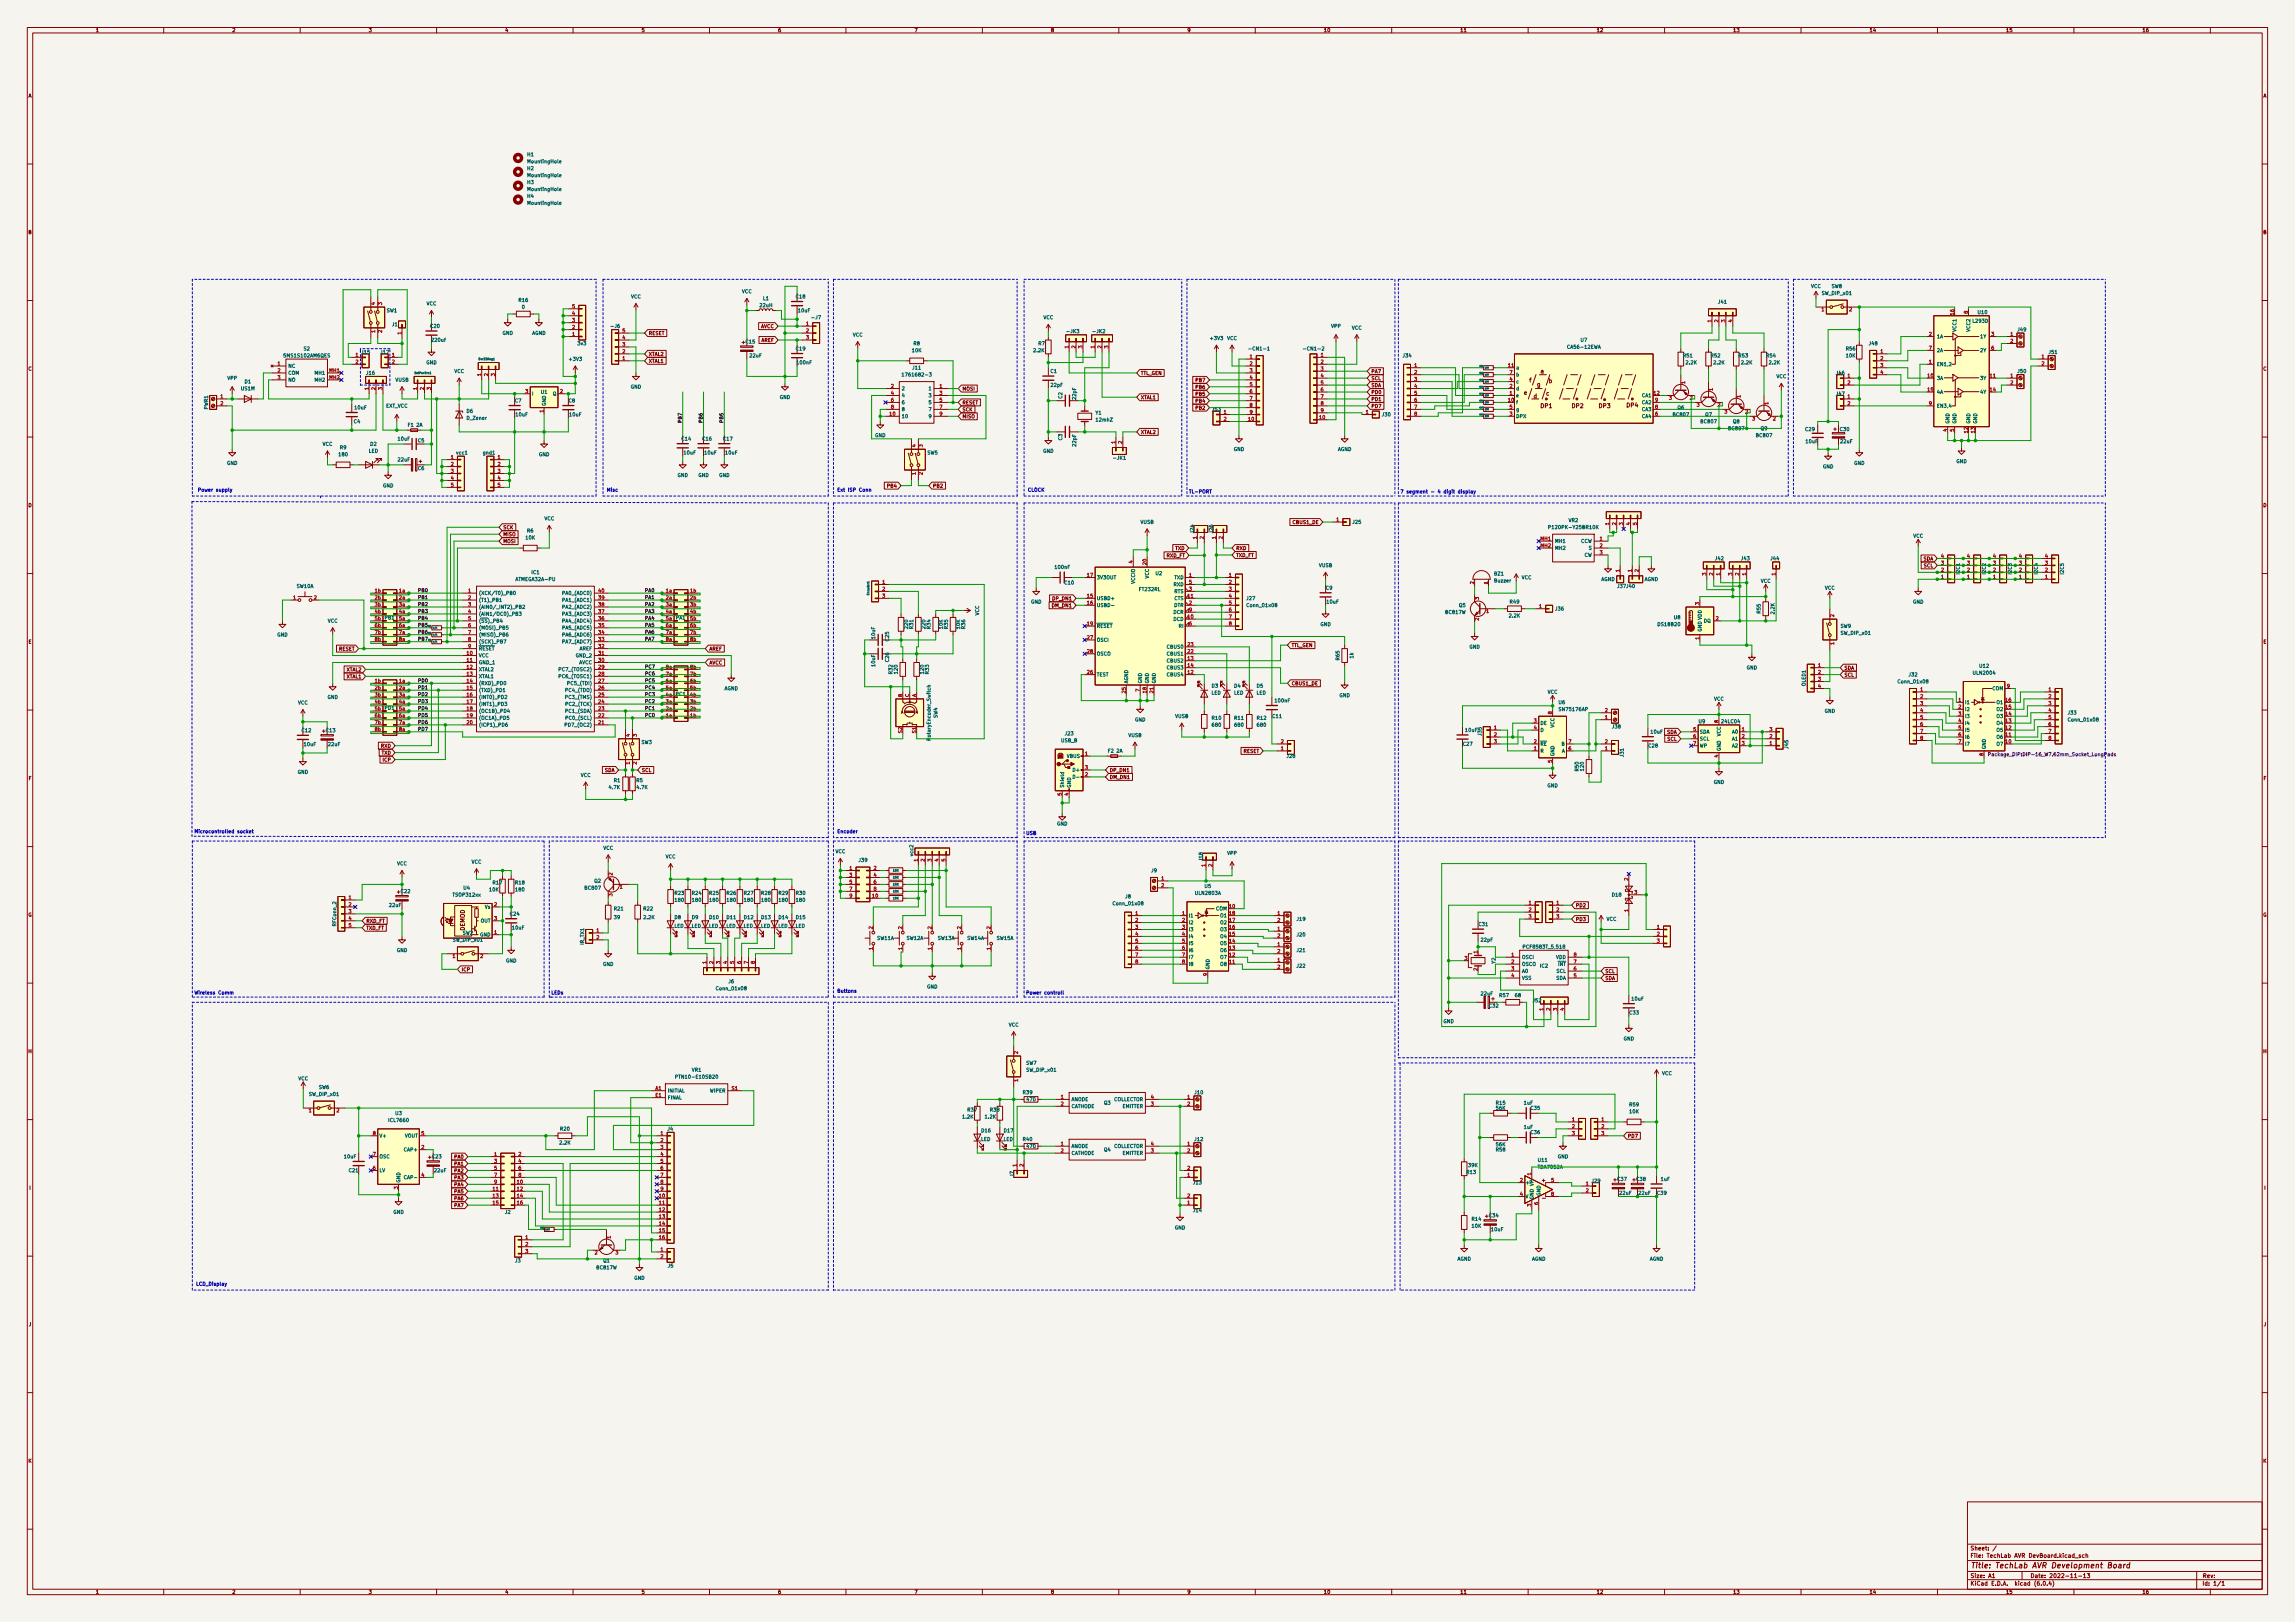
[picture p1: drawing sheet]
<svg xmlns="http://www.w3.org/2000/svg" width="841mm" height="594mm" viewBox="0 0 841 594" stroke-linecap="round" stroke-linejoin="round" font-family="sans-serif">
<defs><g id="words">
<text font-size="2.8" fill="#840000" x="722" y="574.4">Title: TechLab AVR Development Board</text>
<g font-size="2.1" fill="#840000">
<text x="564.6" y="136.7">a</text>
<text x="560.5" y="140">f</text>
<text x="563.2" y="141.6">g</text>
<text x="567.6" y="140.3">b</text>
<text x="558.5" y="144.6">e</text>
<text x="562" y="145.9">d</text>
<text x="564.6" y="149.4">DP1</text>
<text x="566.6" y="144.9">c</text>
<text x="576" y="149.4">DP2</text>
<text x="585.9" y="149.4">DP3</text>
<text x="596.1" y="149.2">DP4</text>
<text x="170.3" y="341" transform="rotate(-90 170.3 341)">DEMOD</text>
<text x="722" y="567.8">Sheet: /</text>
<text x="722" y="570.5">File: TechLab AVR DevBoard.kicad_sch</text>
<text x="722" y="580.7">KiCad E.D.A. kicad (6.0.4)</text>
<text x="722" y="577.9">Size: A1</text>
<text x="744" y="577.9">Date: 2022-11-13</text>
<text x="807" y="577.9">Rev:</text>
<text x="807" y="580.7">Id: 1/1</text>
</g>
<g font-size="1.8" fill="#840000">
<text x="35" y="11.7">1</text>
<text x="85" y="11.7">2</text>
<text x="135" y="11.7">3</text>
<text x="185" y="11.7">4</text>
<text x="235" y="11.7">5</text>
<text x="285" y="11.7">6</text>
<text x="335" y="11.7">7</text>
<text x="385" y="11.7">8</text>
<text x="435" y="11.7">9</text>
<text x="485" y="11.7">10</text>
<text x="535" y="11.7">11</text>
<text x="585" y="11.7">12</text>
<text x="635" y="11.7">13</text>
<text x="685" y="11.7">14</text>
<text x="735" y="11.7">15</text>
<text x="785" y="11.7">16</text>
<text x="10.3" y="35.7">A</text>
<text x="829.3" y="35.7">A</text>
<text x="10.3" y="85.7">B</text>
<text x="829.3" y="85.7">B</text>
<text x="237.6" y="122.7">RESET</text>
<text x="278.7" y="120.2">AVCC</text>
<text x="278.9" y="125.3">AREF</text>
<text x="237.6" y="130.3">XTAL2</text>
<text x="10.3" y="135.7">C</text>
<text x="237.6" y="132.9">XTAL1</text>
<text x="418" y="137.3">TTL_GEN</text>
<text x="502.4" y="136.7">PA7</text>
<text x="829.3" y="135.7">C</text>
<text x="352.6" y="143">MOSI</text>
<text x="438.4" y="139.9">PB7</text>
<text x="438.4" y="142.4">PB6</text>
<text x="502.4" y="139.2">SCL</text>
<text x="502.4" y="141.8">SDA</text>
<text x="352.6" y="148.1">RESET</text>
<text x="418" y="146.2">XTAL1</text>
<text x="438.4" y="147.5">PB4</text>
<text x="438.4" y="144.9">PB5</text>
<text x="502.4" y="144.3">PD0</text>
<text x="502.4" y="146.8">PD1</text>
<text x="502.4" y="149.4">PD7</text>
<text x="352.6" y="150.7">SCK</text>
<text x="352.6" y="153.2">MISO</text>
<text x="438.4" y="150">PB2</text>
<text x="418" y="158.9">XTAL2</text>
<text x="325.3" y="178.6">PB4</text>
<text x="341.8" y="178.6">PB2</text>
<text x="10.3" y="185.7">D</text>
<text x="829.3" y="185.7">D</text>
<text x="473.9" y="191.9">CBUS1_DE</text>
<text x="184.3" y="196.4">MISO</text>
<text x="184.3" y="193.8">SCK</text>
<text x="184.3" y="198.9">MOSI</text>
<text x="430.6" y="201.5">TXD</text>
<text x="452.9" y="204">TXD_FT</text>
<text x="452.9" y="201.5">RXD</text>
<text x="427.4" y="204.1">RXD_FT</text>
<text x="704.8" y="205.3">SDA</text>
<text x="705" y="207.8">SCL</text>
<text x="385.9" y="219.9">DP_DN1</text>
<text x="385.6" y="222.4">DM_DN1</text>
<text x="10.4" y="235.7">E</text>
<text x="124.1" y="238.3">RESET</text>
<text x="259.9" y="238.3">AREF</text>
<text x="473.2" y="237">TTL_GEN</text>
<text x="829.4" y="235.7">E</text>
<text x="127" y="245.9">XTAL2</text>
<text x="259.9" y="243.4">AVCC</text>
<text x="675.8" y="245.3">SDA</text>
<text x="127" y="248.4">XTAL1</text>
<text x="473.2" y="251">CBUS1_DE</text>
<text x="675.8" y="247.8">SCL</text>
<text x="610.8" y="268.8">SDA</text>
<text x="139.6" y="273.8">RXD</text>
<text x="455.6" y="275.8">RESET</text>
<text x="611" y="271.3">SCL</text>
<text x="139.8" y="276.4">TXD</text>
<text x="140.4" y="278.9">ICP</text>
<text x="10.4" y="285.7">F</text>
<text x="221.5" y="282.7">SDA</text>
<text x="235.1" y="282.7">SCL</text>
<text x="406.6" y="282.7">DP_DN1</text>
<text x="406.6" y="285.3">DM_DN1</text>
<text x="829.4" y="285.7">F</text>
<text x="10.3" y="335.7">G</text>
<text x="577.4" y="332.3">PD2</text>
<text x="829.3" y="335.7">G</text>
<text x="134.1" y="338">RXD_FT</text>
<text x="134.1" y="340.5">TXD_FT</text>
<text x="577.4" y="337.3">PD3</text>
<text x="169.1" y="355.8">ICP</text>
<text x="588.2" y="356.4">SCL</text>
<text x="588.2" y="358.9">SDA</text>
<text x="10.3" y="385.7">H</text>
<text x="829.3" y="385.7">H</text>
<text x="596.4" y="416.7">PD7</text>
<text x="166.6" y="424.3">PA0</text>
<text x="166.6" y="426.9">PA1</text>
<text x="166.6" y="432">PA3</text>
<text x="166.6" y="429.4">PA2</text>
<text x="10.7" y="435.7">I</text>
<text x="166.6" y="437">PA5</text>
<text x="166.6" y="434.5">PA4</text>
<text x="829.7" y="435.7">I</text>
<text x="166.6" y="442.1">PA7</text>
<text x="166.6" y="439.6">PA6</text>
<text x="10.5" y="485.7">J</text>
<text x="829.5" y="485.7">J</text>
<text x="10.3" y="535.7">K</text>
<text x="829.3" y="535.7">K</text>
<text x="35" y="583.7">1</text>
<text x="85" y="583.7">2</text>
<text x="135" y="583.7">3</text>
<text x="185" y="583.7">4</text>
<text x="235" y="583.7">5</text>
<text x="285" y="583.7">6</text>
<text x="335" y="583.7">7</text>
<text x="385" y="583.7">8</text>
<text x="435" y="583.7">9</text>
<text x="485" y="583.7">10</text>
<text x="535" y="583.7">11</text>
<text x="585" y="583.7">12</text>
<text x="635" y="583.7">13</text>
<text x="685" y="583.7">14</text>
<text x="735" y="583.7">15</text>
<text x="785" y="583.7">16</text>
</g>
<g font-size="1.8" fill="#006464">
<text x="193.3" y="57.2">H1</text>
<text x="193.6" y="59.8">MountingHole</text>
<text x="193.3" y="62.3">H2</text>
<text x="193.6" y="64.8">MountingHole</text>
<text x="193.3" y="67.4">H3</text>
<text x="193.6" y="69.9">MountingHole</text>
<text x="193.3" y="72.5">H4</text>
<text x="193.6" y="75">MountingHole</text>
<text x="271.8" y="107.4">VCC</text>
<text x="663.6" y="105.5">VCC</text>
<text x="671.2" y="105.5">SW8</text>
<text x="156.2" y="111.8">VCC</text>
<text x="190.1" y="110.6">R16</text>
<text x="191.3" y="113.1">0</text>
<text x="231.2" y="109.3">VCC</text>
<text x="278.5" y="112.5">22uH</text>
<text x="279.6" y="109.9">L1</text>
<text x="291.7" y="109.3">C18</text>
<text x="629.7" y="111.2">J41</text>
<text x="667.7" y="108">SW_DIP_x01</text>
<text x="141.7" y="114.4">SW1</text>
<text x="143.7" y="119.5">J1</text>
<text x="292.6" y="114.4">10uF</text>
<text x="297.8" y="116.9">-J7</text>
<text x="382.3" y="116.9">VCC</text>
<text x="723" y="118.2">L293D</text>
<text x="724.9" y="115">U10</text>
<text x="157.8" y="120.1">C20</text>
<text x="158.3" y="125.2">220uf</text>
<text x="184.1" y="122.6">GND</text>
<text x="194.9" y="122.6">AGND</text>
<text x="224.1" y="120.1">-J6</text>
<text x="273.3" y="125.8">C15</text>
<text x="312.5" y="123.3">VCC</text>
<text x="391.2" y="122">-JK3</text>
<text x="400.7" y="122">-JK2</text>
<text x="443.7" y="124.5">+3V3</text>
<text x="449.6" y="124.5">VCC</text>
<text x="487.8" y="120.1">VPP</text>
<text x="495.3" y="120.7">VCC</text>
<text x="579.3" y="125.2">U7</text>
<text x="709.7" y="123.9">1A</text>
<text x="716.9" y="121.4" transform="rotate(-90 716.9 121.4)">VCC1</text>
<text x="722" y="121.4" transform="rotate(-90 722 121.4)">VCC2</text>
<text x="725.8" y="123.9">1Y</text>
<text x="739.4" y="121.4">J49</text>
<text x="104.3" y="130.9">5MS1S102AM6QES</text>
<text x="111.3" y="128.3">S2</text>
<text x="132.5" y="129.6">J15</text>
<text x="139.5" y="129.6">J17</text>
<text x="211.8" y="126.4">3v3</text>
<text x="274.8" y="130.9">22uF</text>
<text x="291.7" y="128.3">C19</text>
<text x="334.3" y="129">10K</text>
<text x="334.8" y="126.4">R8</text>
<text x="378.8" y="129">2.2K</text>
<text x="380.6" y="126.4">R7</text>
<text x="458.5" y="128.3">-CN1-1</text>
<text x="478.5" y="128.3">-CN1-2</text>
<text x="514.1" y="130.9">J34</text>
<text x="574.8" y="127.7">CA56-12EWA</text>
<text x="616.9" y="130.9">R51</text>
<text x="627" y="130.9">R52</text>
<text x="637.2" y="130.9">R53</text>
<text x="647.3" y="130.9">R54</text>
<text x="676.6" y="128.3">R56</text>
<text x="676.6" y="130.9">10K</text>
<text x="685" y="126.4">J48</text>
<text x="709.7" y="129">2A</text>
<text x="725.8" y="129">2Y</text>
<text x="750.9" y="129.6">J51</text>
<text x="105.5" y="134.7">NC</text>
<text x="105.5" y="137.2">COM</text>
<text x="115.5" y="137.2">MH1</text>
<text x="134.3" y="137.2">J16</text>
<text x="156.1" y="133.4">GND</text>
<text x="166.4" y="136.6">VCC</text>
<text x="208.7" y="132.2">+3V3</text>
<text x="292.1" y="133.4">100nF</text>
<text x="331.7" y="137.9">1761682-3</text>
<text x="334.4" y="135.3">J11</text>
<text x="385" y="136.6">C1</text>
<text x="555.5" y="135.3">a</text>
<text x="555.5" y="137.9">b</text>
<text x="617.9" y="133.4">2.2K</text>
<text x="628.1" y="133.4">2.2K</text>
<text x="638.2" y="133.4">2.2K</text>
<text x="648.4" y="133.4">2.2K</text>
<text x="672.9" y="137.2">J46</text>
<text x="709.7" y="134.1">EN1,2</text>
<text x="739.4" y="136.6">J50</text>
<text x="83.3" y="139.1">VPP</text>
<text x="88.3" y="142.9">US1M</text>
<text x="89.7" y="140.4">D1</text>
<text x="105.5" y="139.8">NO</text>
<text x="115.5" y="139.8">MH2</text>
<text x="144.9" y="139.8">VUSB</text>
<text x="231.1" y="142.3">GND</text>
<text x="330.3" y="142.9">2</text>
<text x="340.5" y="142.9">1</text>
<text x="385.2" y="141.7">22pF</text>
<text x="555.5" y="142.9">d</text>
<text x="555.5" y="140.4">c</text>
<text x="650.9" y="138.5">VCC</text>
<text x="709.7" y="139.1">3A</text>
<text x="725.8" y="139.1">3Y</text>
<text x="76.2" y="149.9" transform="rotate(-90 76.2 149.9)">PWR1</text>
<text x="130" y="149.9">10uF</text>
<text x="141.3" y="149.3">EXT_VCC</text>
<text x="188.7" y="147.4">C7</text>
<text x="194.8" y="144.9">I</text>
<text x="198.3" y="144.2">U1</text>
<text x="200" y="148.8" transform="rotate(-90 200 148.8)">GND</text>
<text x="202.6" y="144.9">Q</text>
<text x="208.4" y="147.4">C8</text>
<text x="285.7" y="146.1">GND</text>
<text x="330.3" y="145.5">4</text>
<text x="330.3" y="148">6</text>
<text x="340.5" y="145.5">3</text>
<text x="340.5" y="148">5</text>
<text x="389.3" y="146" transform="rotate(-90 389.3 146)">C2</text>
<text x="394.3" y="146.3" transform="rotate(-90 394.3 146.3)">22pF</text>
<text x="555.5" y="145.5">e</text>
<text x="555.5" y="148">f</text>
<text x="601.7" y="145.5">CA1</text>
<text x="601.7" y="148">CA2</text>
<text x="614.8" y="149.9">Q6</text>
<text x="672.9" y="144.9">J47</text>
<text x="709.7" y="144.2">4A</text>
<text x="709.7" y="149.3">EN3,4</text>
<text x="725.8" y="144.2">4Y</text>
<text x="129.7" y="155">C4</text>
<text x="171" y="151.2">D6</text>
<text x="171.1" y="153.7">D_Zener</text>
<text x="189.1" y="152.5">10uF</text>
<text x="208.8" y="152.5">10uF</text>
<text x="330.3" y="153.1">10</text>
<text x="330.3" y="150.6">8</text>
<text x="340.5" y="150.6">7</text>
<text x="340.5" y="153.1">9</text>
<text x="401.5" y="151.8">Y1</text>
<text x="401.8" y="154.4">12mhZ</text>
<text x="444.3" y="150.6">J53</text>
<text x="506.5" y="152.5">J30</text>
<text x="555.5" y="153.1">DPX</text>
<text x="555.5" y="150.6">g</text>
<text x="601.7" y="153.1">CA4</text>
<text x="601.7" y="150.6">CA3</text>
<text x="613.2" y="152.5">BC807</text>
<text x="623.4" y="155">BC807</text>
<text x="624.9" y="152.5">Q7</text>
<text x="635.1" y="155">Q8</text>
<text x="714.4" y="155.3" transform="rotate(-90 714.4 155.3)">GND</text>
<text x="716.9" y="155.3" transform="rotate(-90 716.9 155.3)">GND</text>
<text x="722" y="155.3" transform="rotate(-90 722 155.3)">GND</text>
<text x="724.5" y="155.3" transform="rotate(-90 724.5 155.3)">GND</text>
<text x="145.9" y="161.4">10uF</text>
<text x="149.5" y="156.3">F1</text>
<text x="152.5" y="156.3">2A</text>
<text x="153.2" y="162">C5</text>
<text x="249.8" y="161.4">C14</text>
<text x="257.5" y="161.4">C16</text>
<text x="265.1" y="161.4">C17</text>
<text x="320.6" y="160.1">GND</text>
<text x="389.3" y="161.2" transform="rotate(-90 389.3 161.2)">C3</text>
<text x="633.5" y="157.6">BC807</text>
<text x="643.7" y="160.1">BC807</text>
<text x="645.3" y="157.6">Q9</text>
<text x="661.6" y="157.9">C29</text>
<text x="674.3" y="157.9">C30</text>
<text x="118.1" y="163.3">VCC</text>
<text x="124.3" y="167.1">180</text>
<text x="124.6" y="164.5">R9</text>
<text x="135.1" y="165.8">LED</text>
<text x="135.7" y="163.3">D2</text>
<text x="167.3" y="166.4">vcc1</text>
<text x="177.1" y="166.4">gnd1</text>
<text x="197.4" y="167.1">GND</text>
<text x="250.7" y="166.4">10uF</text>
<text x="258.3" y="166.4">10uF</text>
<text x="265.9" y="166.4">10uF</text>
<text x="339.8" y="166.4">SW5</text>
<text x="382.2" y="165.8">GND</text>
<text x="394.3" y="163.4" transform="rotate(-90 394.3 163.4)">22pF</text>
<text x="452.1" y="165.2">GND</text>
<text x="490.2" y="165.2">AGND</text>
<text x="661.8" y="162.3">10uF</text>
<text x="674.5" y="162.3">22uF</text>
<text x="83.1" y="170.3">GND</text>
<text x="145.9" y="169">22uF</text>
<text x="153.2" y="172.2">C6</text>
<text x="408.3" y="168.3">-JK1</text>
<text x="668" y="171.5">GND</text>
<text x="679.4" y="170.3">GND</text>
<text x="716.9" y="169.6">GND</text>
<text x="140.3" y="178.5">GND</text>
<text x="248.2" y="174.7">GND</text>
<text x="255.8" y="174.7">GND</text>
<text x="263.5" y="174.7">GND</text>
<text x="199.4" y="190.6">VCC</text>
<text x="417.9" y="191.8">VUSB</text>
<text x="495.7" y="191.8">J25</text>
<text x="574.9" y="191.2">VR2</text>
<text x="192.7" y="197.6">10K</text>
<text x="193.2" y="195">R6</text>
<text x="437.5" y="195.2" transform="rotate(-90 437.5 195.2)">J24</text>
<text x="444.5" y="195.2" transform="rotate(-90 444.5 195.2)">J26</text>
<text x="568.5" y="193.7">P120PK-Y25BR10K</text>
<text x="701.1" y="196.9">VCC</text>
<text x="569.7" y="198.8">MH1</text>
<text x="569.7" y="201.4">MH2</text>
<text x="579.2" y="198.8">CCW</text>
<text x="580.5" y="203.9">CW</text>
<text x="582.3" y="201.4">S</text>
<text x="386.7" y="208.4">100nF</text>
<text x="483.3" y="207.7">VUSB</text>
<text x="628.6" y="205.2">J42</text>
<text x="638.1" y="205.2">J43</text>
<text x="648.9" y="205.2">J44</text>
<text x="108.7" y="215.3">SW10A</text>
<text x="189.2" y="212.8">ATMEGA32A-PU</text>
<text x="194.8" y="210.3">IC1</text>
<text x="390.2" y="214.1">C10</text>
<text x="401.8" y="212.2">3V3OUT</text>
<text x="415.9" y="213.8" transform="rotate(-90 415.9 213.8)">VCCIO</text>
<text x="421" y="212" transform="rotate(-90 421 212)">VCC</text>
<text x="423.5" y="210.6">U2</text>
<text x="430.1" y="214.7">RXD</text>
<text x="430.3" y="212.2">TXD</text>
<text x="485.9" y="216">C9</text>
<text x="547.6" y="210.8">BZ1</text>
<text x="547.7" y="213.3">Buzzer</text>
<text x="557.6" y="212.2">VCC</text>
<text x="586.7" y="212.8">AGND</text>
<text x="592.8" y="215.3">J37 J40</text>
<text x="602.6" y="212.8">AGND</text>
<text x="645.2" y="213.4">VCC</text>
<text x="668.7" y="216">VCC</text>
<text x="718.2" y="210.2" transform="rotate(-90 718.2 210.2)">I2C1</text>
<text x="727.7" y="210.2" transform="rotate(-90 727.7 210.2)">I2C2</text>
<text x="737.2" y="210.2" transform="rotate(-90 737.2 210.2)">I2C3</text>
<text x="746.8" y="210.2" transform="rotate(-90 746.8 210.2)">I2C4</text>
<text x="756.3" y="210.2" transform="rotate(-90 756.3 210.2)">I2C5</text>
<text x="175.4" y="217.9">(XCK/T0)_PB0</text>
<text x="175.4" y="220.4">(T1)_PB1</text>
<text x="206.6" y="220.4">PA1_(ADC1)</text>
<text x="206.6" y="217.9">PA0_(ADC0)</text>
<text x="377.8" y="221.1">GND</text>
<text x="401.8" y="219.8">USBD+</text>
<text x="417.5" y="216.5">FT232RL</text>
<text x="430.3" y="219.8">CTS</text>
<text x="430.3" y="217.2">RTS</text>
<text x="456.9" y="219.8">J27</text>
<text x="486.2" y="221.1">10uF</text>
<text x="553.4" y="221.1">R49</text>
<text x="701" y="221.1">GND</text>
<text x="141" y="226.9">PB1</text>
<text x="175.4" y="223">(AIN0/_INT2)_PB2</text>
<text x="175.4" y="225.5">(AIN1/OC0)_PB3</text>
<text x="206.6" y="225.5">PA3_(ADC3)</text>
<text x="206.6" y="223">PA2_(ADC2)</text>
<text x="247.7" y="226.9">PA1</text>
<text x="358.8" y="225.5" transform="rotate(-90 358.8 225.5)">VCC</text>
<text x="401.8" y="222.3">USBD-</text>
<text x="430" y="227.4">DCD</text>
<text x="430" y="224.9">DCR</text>
<text x="430.2" y="222.3">DTR</text>
<text x="457.2" y="222.3">Conn_01x08</text>
<text x="529.7" y="224.9">BC817W</text>
<text x="534.7" y="222.3">Q5</text>
<text x="553.1" y="226.1">2.2K</text>
<text x="570" y="223.6">J36</text>
<text x="613.5" y="226.8">U8</text>
<text x="645.2" y="224.6" transform="rotate(-90 645.2 224.6)">R55</text>
<text x="650.2" y="224.8" transform="rotate(-90 650.2 224.8)">2.2K</text>
<text x="101.5" y="233.1">GND</text>
<text x="120.1" y="228">VCC</text>
<text x="175.4" y="228">(~{SS})_PB4</text>
<text x="175.4" y="230.6">(MOSI)_PB5</text>
<text x="175.4" y="233.1">(MISO)_PB6</text>
<text x="206.6" y="233.1">PA6_(ADC6)</text>
<text x="206.6" y="230.6">PA5_(ADC5)</text>
<text x="206.6" y="228">PA4_(ADC4)</text>
<text x="320.7" y="233.9" transform="rotate(-90 320.7 233.9)">10uF</text>
<text x="332.7" y="230.1" transform="rotate(-90 332.7 230.1)">220</text>
<text x="334.6" y="230.3" transform="rotate(-90 334.6 230.3)">R31</text>
<text x="339.1" y="230.1" transform="rotate(-90 339.1 230.1)">220</text>
<text x="341" y="230.3" transform="rotate(-90 341 230.3)">R34</text>
<text x="345.4" y="230.3" transform="rotate(-90 345.4 230.3)">10K</text>
<text x="347.3" y="230.3" transform="rotate(-90 347.3 230.3)">R35</text>
<text x="351.8" y="230.3" transform="rotate(-90 351.8 230.3)">10K</text>
<text x="353.7" y="230.3" transform="rotate(-90 353.7 230.3)">R36</text>
<text x="401.8" y="229.9">~{RESET}</text>
<text x="432.1" y="229.9">RI</text>
<text x="483.8" y="229.3">GND</text>
<text x="607.7" y="229.3">DS18B20</text>
<text x="623.6" y="231.5" transform="rotate(-90 623.6 231.5)">GND VDD</text>
<text x="624.3" y="228">DQ</text>
<text x="674.5" y="229.9">SW9</text>
<text x="674.7" y="232.5">SW_DIP_x01</text>
<text x="175.4" y="235.7">(SCK)_PB7</text>
<text x="175.4" y="238.2">~{RESET}</text>
<text x="206.6" y="235.7">PA7_(ADC7)</text>
<text x="212.2" y="238.2">AREF</text>
<text x="325.8" y="234.7" transform="rotate(-90 325.8 234.7)">C25</text>
<text x="401.8" y="235">OSCI</text>
<text x="427.8" y="237.6">CBUS0</text>
<text x="538.4" y="237.6">GND</text>
<text x="175.4" y="240.7">VCC</text>
<text x="175.4" y="243.3">GND_1</text>
<text x="175.4" y="245.8">XTAL2</text>
<text x="205.5" y="245.8">PC7_(TOSC2)</text>
<text x="211.1" y="240.7">GND_2</text>
<text x="212" y="243.3">AVCC</text>
<text x="320.7" y="244.1" transform="rotate(-90 320.7 244.1)">10uF</text>
<text x="325.8" y="242.4" transform="rotate(-90 325.8 242.4)">C26</text>
<text x="401.8" y="240.1">OSCO</text>
<text x="427.8" y="242.6">CBUS2</text>
<text x="427.8" y="245.2">CBUS3</text>
<text x="427.8" y="240.1">CBUS1</text>
<text x="490.9" y="241.7" transform="rotate(-90 490.9 241.7)">R65</text>
<text x="495.9" y="241.1" transform="rotate(-90 495.9 241.1)">1k</text>
<text x="640" y="245.2">GND</text>
<text x="725.5" y="244.5">U12</text>
<text x="175.4" y="248.4">XTAL1</text>
<text x="175.4" y="250.9">(RXD)_PD0</text>
<text x="205.5" y="248.4">PC6_(TOSC1)</text>
<text x="208.6" y="250.9">PC5_(TDI)</text>
<text x="327" y="246.8" transform="rotate(-90 327 246.8)">R32</text>
<text x="328.9" y="246.7" transform="rotate(-90 328.9 246.7)">120</text>
<text x="338.5" y="246.7" transform="rotate(-90 338.5 246.7)">120</text>
<text x="340.4" y="246.8" transform="rotate(-90 340.4 246.8)">R33</text>
<text x="401.8" y="247.7">TEST</text>
<text x="413.4" y="250.4" transform="rotate(-90 413.4 250.4)">AGND</text>
<text x="418.5" y="250.4" transform="rotate(-90 418.5 250.4)">GND</text>
<text x="421" y="250.4" transform="rotate(-90 421 250.4)">GND</text>
<text x="423.5" y="250.4" transform="rotate(-90 423.5 250.4)">GND</text>
<text x="427.8" y="247.7">CBUS4</text>
<text x="444.1" y="251.9">D3</text>
<text x="452.3" y="251.9">D4</text>
<text x="460.6" y="251.9">D5</text>
<text x="661.7" y="251.3" transform="rotate(-90 661.7 251.3)">OLED1</text>
<text x="695.8" y="250.3">Conn_01x08</text>
<text x="699.6" y="247.7">J32</text>
<text x="723.3" y="247.1">ULN2004</text>
<text x="120" y="256">GND</text>
<text x="175.4" y="253.4">(TXD)_PD1</text>
<text x="175.4" y="256">(INT0)_PD2</text>
<text x="207.7" y="256">PC3_(TMS)</text>
<text x="207.7" y="253.4">PC4_(TDO)</text>
<text x="247.7" y="254.8">PC1</text>
<text x="265.4" y="252.8">AGND</text>
<text x="443.9" y="254.4">LED</text>
<text x="452.2" y="254.4">LED</text>
<text x="460.4" y="254.4">LED</text>
<text x="467.3" y="257.2">100nF</text>
<text x="490.8" y="255.3">GND</text>
<text x="567.1" y="254.1">VCC</text>
<text x="571.2" y="257.9">U6</text>
<text x="628" y="256.6">VCC</text>
<text x="720" y="257.9">I1</text>
<text x="730.1" y="252.8">COM</text>
<text x="731.8" y="257.9">O1</text>
<text x="109.1" y="258">VCC</text>
<text x="141" y="259.9">PD1</text>
<text x="175.4" y="258.5">(INT1)_PD3</text>
<text x="175.4" y="261.1">(OC1B)_PD4</text>
<text x="175.4" y="263.6">(OC1A)_PD5</text>
<text x="207.7" y="261.1">PC1_(SDA)</text>
<text x="207.8" y="258.5">PC2_(TCK)</text>
<text x="207.9" y="263.6">PC0_(SCL)</text>
<text x="343.5" y="263" transform="rotate(-90 343.5 263)">SW4</text>
<text x="430.6" y="263">VUSB</text>
<text x="444.2" y="263.6">R10</text>
<text x="452.4" y="263.6">R11</text>
<text x="460.7" y="263.6">R12</text>
<text x="466.4" y="263">C11</text>
<text x="571.6" y="260.4">SN75176AP</text>
<text x="668.6" y="261.1">GND</text>
<text x="720" y="260.4">I2</text>
<text x="720" y="263">I3</text>
<text x="731.8" y="263">O3</text>
<text x="731.8" y="260.4">O2</text>
<text x="757.9" y="261.7">J33</text>
<text x="110.6" y="268.2">C12</text>
<text x="119.5" y="268.2">C13</text>
<text x="175.4" y="266.1">(ICP1)_PD6</text>
<text x="207.8" y="266.1">PD7_(OC2)</text>
<text x="390.3" y="269.3">J23</text>
<text x="413.5" y="269.9">VUSB</text>
<text x="415.9" y="264.2">GND</text>
<text x="444.3" y="266.1">680</text>
<text x="452.5" y="266.1">680</text>
<text x="460.8" y="266.1">680</text>
<text x="537" y="268">10uF</text>
<text x="542.9" y="269.4" transform="rotate(-90 542.9 269.4)">J35</text>
<text x="564.4" y="265.5">DE</text>
<text x="564.4" y="268">D</text>
<text x="569.6" y="266.6" transform="rotate(-90 569.6 266.6)">VCC</text>
<text x="590.8" y="266.8">J38</text>
<text x="605" y="268.7">10uF</text>
<text x="622.5" y="264.9">U9</text>
<text x="622.8" y="268.7">SDA</text>
<text x="630.6" y="269.7" transform="rotate(-90 630.6 269.7)">VCC</text>
<text x="631.1" y="264.9">24LC04</text>
<text x="634.8" y="268.7">A0</text>
<text x="720" y="265.5">I4</text>
<text x="720" y="268">I5</text>
<text x="731.8" y="268">O5</text>
<text x="731.8" y="265.5">O4</text>
<text x="758.2" y="264.2">Conn_01x08</text>
<text x="111.5" y="273.3">10uF</text>
<text x="120.4" y="273.3">22uF</text>
<text x="235" y="272.5">SW3</text>
<text x="341" y="270.7" transform="rotate(-90 341 270.7)">RotaryEncoder_Switch</text>
<text x="388.8" y="271.9">USB_B</text>
<text x="406" y="275.7">F2</text>
<text x="409.1" y="275.7">2A</text>
<text x="536.2" y="273.1">C27</text>
<text x="564.4" y="275.7">R</text>
<text x="564.4" y="273.1">~{RE}</text>
<text x="572.3" y="275.7">A</text>
<text x="572.3" y="273.1">B</text>
<text x="604.2" y="273.8">C28</text>
<text x="622.8" y="271.2">SCL</text>
<text x="622.8" y="273.8">WP</text>
<text x="630.6" y="275.2" transform="rotate(-90 630.6 275.2)">GND</text>
<text x="634.8" y="271.2">A1</text>
<text x="634.8" y="273.8">A2</text>
<text x="655.3" y="274.1" transform="rotate(-90 655.3 274.1)">J45</text>
<text x="720" y="270.6">I6</text>
<text x="720" y="273.1">I7</text>
<text x="727.7" y="274.5" transform="rotate(-90 727.7 274.5)">GND</text>
<text x="731.8" y="273.1">O7</text>
<text x="731.8" y="270.6">O6</text>
<text x="390.9" y="277.6">VBUS</text>
<text x="471.6" y="277.6">J28</text>
<text x="569.6" y="277.1" transform="rotate(-90 569.6 277.1)">GND</text>
<text x="595" y="277.1" transform="rotate(-90 595 277.1)">J31</text>
<text x="109" y="283.4">GND</text>
<text x="212.8" y="284.6">VCC</text>
<text x="225" y="286.5">R1</text>
<text x="233.2" y="286.5">R5</text>
<text x="393.6" y="282.6">D+</text>
<text x="578.5" y="282.4" transform="rotate(-90 578.5 282.4)">R50</text>
<text x="580.4" y="282.2" transform="rotate(-90 580.4 282.2)">120</text>
<text x="628" y="287.1">GND</text>
<text x="223.2" y="289">4.7K</text>
<text x="233.4" y="289">4.7K</text>
<text x="389.9" y="288.6" transform="rotate(-90 389.9 288.6)">Shield</text>
<text x="392.4" y="288.6" transform="rotate(-90 392.4 288.6)">GND</text>
<text x="567" y="288.4">GND</text>
<text x="387.3" y="302.3">GND</text>
<text x="221" y="311.2">VCC</text>
<text x="145.5" y="316.9">VCC</text>
<text x="172.8" y="316.3">VCC</text>
<text x="243.9" y="314.4">VCC</text>
<text x="306.1" y="312.5">VCC</text>
<text x="314.8" y="315.7">J39</text>
<text x="334.6" y="313.5" transform="rotate(-90 334.6 313.5)">vcc2</text>
<text x="440.7" y="315.2" transform="rotate(-90 440.7 315.2)">J18</text>
<text x="449.7" y="313.1">VPP</text>
<text x="180.6" y="323.9">R17</text>
<text x="188.9" y="323.9">R18</text>
<text x="217.8" y="323.3">Q2</text>
<text x="421.9" y="319.5">J9</text>
<text x="147" y="327.1">C22</text>
<text x="166.1" y="328.4">TSOP312xx</text>
<text x="169.9" y="325.8">U4</text>
<text x="179.4" y="326.5">10K</text>
<text x="189" y="326.5">180</text>
<text x="214.4" y="325.8">BC807</text>
<text x="247.3" y="327.7">R23</text>
<text x="253.7" y="327.7">R24</text>
<text x="260" y="327.7">R25</text>
<text x="266.4" y="327.7">R26</text>
<text x="272.7" y="327.7">R27</text>
<text x="279.1" y="327.7">R28</text>
<text x="285.4" y="327.7">R29</text>
<text x="291.8" y="327.7">R30</text>
<text x="412.4" y="329">J8</text>
<text x="438.2" y="327.7">ULN2803A</text>
<text x="441.5" y="325.2">U5</text>
<text x="590.8" y="328.4">D18</text>
<text x="142.7" y="332.2">22uF</text>
<text x="177.7" y="332.8">Vs</text>
<text x="187" y="335.4">C24</text>
<text x="225.1" y="333.4">R21</text>
<text x="235.9" y="333.4">R22</text>
<text x="247.4" y="330.3">180</text>
<text x="253.8" y="330.3">180</text>
<text x="260.1" y="330.3">180</text>
<text x="266.5" y="330.3">180</text>
<text x="272.8" y="330.3">180</text>
<text x="279.2" y="330.3">180</text>
<text x="285.5" y="330.3">180</text>
<text x="291.9" y="330.3">180</text>
<text x="408.2" y="331.5">Conn_01x08</text>
<text x="435.5" y="336">I1</text>
<text x="445.6" y="333.4">COM</text>
<text x="447.3" y="336">O1</text>
<text x="123.2" y="339.1" transform="rotate(-90 123.2 339.1)">RFConn_2</text>
<text x="176.1" y="337.9">OUT</text>
<text x="187.8" y="340.4">10uF</text>
<text x="225.1" y="336.6">39</text>
<text x="235.9" y="336.6">2.2K</text>
<text x="247" y="339.8">LED</text>
<text x="247.2" y="336.6">D8</text>
<text x="253.4" y="339.8">LED</text>
<text x="253.6" y="336.6">D9</text>
<text x="259.7" y="339.8">LED</text>
<text x="260" y="336.6">D10</text>
<text x="266.1" y="339.8">LED</text>
<text x="266.4" y="336.6">D11</text>
<text x="272.4" y="339.8">LED</text>
<text x="272.7" y="336.6">D12</text>
<text x="278.8" y="339.8">LED</text>
<text x="279.1" y="336.6">D13</text>
<text x="285.1" y="339.8">LED</text>
<text x="285.4" y="336.6">D14</text>
<text x="291.5" y="339.8">LED</text>
<text x="291.8" y="336.6">D15</text>
<text x="435.5" y="338.5">I2</text>
<text x="435.5" y="341.1">I3</text>
<text x="447.3" y="341.1">O3</text>
<text x="447.3" y="338.5">O2</text>
<text x="475.3" y="337.3">J19</text>
<text x="541.9" y="339.2">C31</text>
<text x="588.7" y="337.3">VCC</text>
<text x="166.1" y="344.9">SW_DIP_x01</text>
<text x="169.5" y="342.3">SW2</text>
<text x="175.9" y="343">GND</text>
<text x="214" y="346" transform="rotate(-90 214 346)">IR_TX1</text>
<text x="321.4" y="344.2">SW11A</text>
<text x="332.2" y="344.2">SW12A</text>
<text x="343.7" y="344.2">SW13A</text>
<text x="354.4" y="344.2">SW14A</text>
<text x="365.2" y="344.2">SW15A</text>
<text x="435.5" y="343.6">I4</text>
<text x="435.5" y="346.1">I5</text>
<text x="447.3" y="346.1">O5</text>
<text x="447.3" y="343.6">O4</text>
<text x="475.3" y="343">J20</text>
<text x="542.8" y="344.9">22pF</text>
<text x="558.8" y="347.4">PCF8583T_5,518</text>
<text x="145.4" y="348.7">GND</text>
<text x="185.4" y="352.5">GND</text>
<text x="220.9" y="353.8">GND</text>
<text x="435.5" y="348.7">I6</text>
<text x="435.5" y="351.2">I7</text>
<text x="435.5" y="353.8">I8</text>
<text x="447.3" y="353.8">O8</text>
<text x="447.3" y="351.2">O7</text>
<text x="447.3" y="348.7">O6</text>
<text x="475.3" y="348.7">J21</text>
<text x="548" y="352.9" transform="rotate(-90 548 352.9)">Y2</text>
<text x="557.7" y="351.2">OSCI</text>
<text x="557.7" y="353.8">OSCO</text>
<text x="569.7" y="353.8">~{INT}</text>
<text x="570.2" y="351.2">VDD</text>
<text x="443.2" y="355.2" transform="rotate(-90 443.2 355.2)">GND</text>
<text x="475.3" y="354.4">J22</text>
<text x="557.7" y="356.3">A0</text>
<text x="557.7" y="358.8">VSS</text>
<text x="564.4" y="354.4">IC2</text>
<text x="570.2" y="358.8">SDA</text>
<text x="570.4" y="356.3">SCL</text>
<text x="262.8" y="362.7">Conn_01x08</text>
<text x="267" y="360.1">J6</text>
<text x="339.7" y="362">GND</text>
<text x="542.8" y="364.6">22uF</text>
<text x="549.5" y="365.2">R57</text>
<text x="555.3" y="365.2">68</text>
<text x="545.7" y="369">C32</text>
<text x="561.8" y="367.1">J52</text>
<text x="597.2" y="371.5">C33</text>
<text x="598" y="366.5">10uF</text>
<text x="369.6" y="376">VCC</text>
<text x="528.9" y="374.7">GND</text>
<text x="594.9" y="381.1">GND</text>
<text x="376" y="390">SW7</text>
<text x="109.2" y="395.7">VCC</text>
<text x="248.4" y="395">PTN10-E10SB20</text>
<text x="253.5" y="392.5">VR1</text>
<text x="376.2" y="392.5">SW_DIP_x01</text>
<text x="609" y="393.8">VCC</text>
<text x="113.4" y="401.4">SW_DIP_x01</text>
<text x="116.8" y="398.9">SW6</text>
<text x="244.6" y="400.1">INITIAL</text>
<text x="260.1" y="400.1">WIPER</text>
<text x="374.9" y="400.8">R39</text>
<text x="437.8" y="400.8">J10</text>
<text x="244.6" y="402.7">FINAL</text>
<text x="354.6" y="407.1">R37</text>
<text x="362.9" y="407.1">R38</text>
<text x="376.3" y="403.3">470</text>
<text x="392.6" y="403.3">ANODE</text>
<text x="392.6" y="405.8">CATHODE</text>
<text x="404.6" y="404.6">Q3</text>
<text x="408" y="403.3">COLLECTOR</text>
<text x="411.2" y="405.8">EMITTER</text>
<text x="548.3" y="404.6">R15</text>
<text x="548.3" y="406.5">56K</text>
<text x="558.5" y="404.6">1uF</text>
<text x="561" y="406.5">C35</text>
<text x="597.2" y="405.2">R59</text>
<text x="597.2" y="407.7">10K</text>
<text x="142.7" y="410.9">ICL7660</text>
<text x="144.9" y="408.4">U3</text>
<text x="352.8" y="409.6">1.2K</text>
<text x="361" y="409.6">1.2K</text>
<text x="558.5" y="413.5">1uF</text>
<text x="138.9" y="416.6">V+</text>
<text x="148.2" y="416.6">VOUT</text>
<text x="205.1" y="419.2">2.2K</text>
<text x="205.4" y="414.1">R20</text>
<text x="244.7" y="414.1">J4</text>
<text x="359.4" y="417.9">LED</text>
<text x="359.7" y="414.7">D16</text>
<text x="367.7" y="417.9">LED</text>
<text x="368" y="414.7">D17</text>
<text x="374.9" y="417.9">R40</text>
<text x="437.8" y="417.9">J12</text>
<text x="548.3" y="419.8">56K</text>
<text x="561" y="415.4">C36</text>
<text x="126.2" y="424.3">10uF</text>
<text x="138.9" y="424.3">OSC</text>
<text x="148.4" y="421.7">CAP+</text>
<text x="158.4" y="424.3">C23</text>
<text x="376.3" y="420.4">470</text>
<text x="392.6" y="420.4">ANODE</text>
<text x="392.6" y="423">CATHODE</text>
<text x="404.6" y="421.7">Q4</text>
<text x="408" y="420.4">COLLECTOR</text>
<text x="411.2" y="423">EMITTER</text>
<text x="548.3" y="421.7">R58</text>
<text x="563.7" y="425.5">U11</text>
<text x="570.8" y="424.3">GND</text>
<text x="127.9" y="429.3">C21</text>
<text x="138.9" y="429.3">LV</text>
<text x="148.8" y="431.9">CAP-</text>
<text x="159.2" y="429.3">22uF</text>
<text x="371.5" y="431" transform="rotate(-90 371.5 431)">J7</text>
<text x="537.5" y="430">R13</text>
<text x="538.1" y="427.4">39K</text>
<text x="563.6" y="428.1">TDA7052A</text>
<text x="146.7" y="433.3" transform="rotate(-90 146.7 433.3)">GND</text>
<text x="437.3" y="433.8">J13</text>
<text x="558.9" y="433.8">+</text>
<text x="583.4" y="433.1">J29</text>
<text x="592.7" y="432.5">C37</text>
<text x="593.6" y="437.6">22uF</text>
<text x="599.7" y="432.5">C38</text>
<text x="600.5" y="437.6">22uF</text>
<text x="607.3" y="437.6">C39</text>
<text x="608.7" y="432.5">1uF</text>
<text x="437.3" y="443.9">J14</text>
<text x="558.9" y="438.9">V</text>
<text x="562" y="439.4" transform="rotate(-90 562 439.4)">GND VP</text>
<text x="564.5" y="438.1" transform="rotate(-90 564.5 438.1)">GND</text>
<text x="144.1" y="444.6">GND</text>
<text x="185.1" y="444.6">J2</text>
<text x="539.4" y="447.1">R14</text>
<text x="539.4" y="449.7">10K</text>
<text x="545.7" y="445.8">C34</text>
<text x="430.5" y="450.3">GND</text>
<text x="546.6" y="450.9">10uF</text>
<text x="534" y="461.7">AGND</text>
<text x="561.3" y="461.7">AGND</text>
<text x="604.5" y="461.7">AGND</text>
<text x="188.8" y="462.4">J3</text>
<text x="218.7" y="464.9">BC817W</text>
<text x="221.1" y="462.4">Q1</text>
<text x="244.8" y="464.3">J5</text>
<text x="232.3" y="468.7">GND</text>
</g>
<g font-size="1.8" fill="#a90000">
<text x="137.4" y="111.7" transform="rotate(-90 137.4 111.7)">4</text>
<text x="140" y="111.7" transform="rotate(-90 140 111.7)">3</text>
<text x="209.7" y="112.8">5</text>
<text x="667.5" y="114">1</text>
<text x="677.7" y="114">2</text>
<text x="209.7" y="117.9">3</text>
<text x="209.7" y="115.4">4</text>
<text x="295.4" y="119.2">1</text>
<text x="627.1" y="118" transform="rotate(-90 627.1 118)">1</text>
<text x="629.7" y="118" transform="rotate(-90 629.7 118)">2</text>
<text x="632.2" y="118" transform="rotate(-90 632.2 118)">3</text>
<text x="634.7" y="118" transform="rotate(-90 634.7 118)">4</text>
<text x="716" y="115.4" transform="rotate(-90 716 115.4)">16</text>
<text x="721.1" y="114.9" transform="rotate(-90 721.1 114.9)">8</text>
<text x="137.4" y="121.9" transform="rotate(-90 137.4 121.9)">1</text>
<text x="140" y="121.9" transform="rotate(-90 140 121.9)">2</text>
<text x="147.1" y="122.5" transform="rotate(-90 147.1 122.5)">1</text>
<text x="209.7" y="123">1</text>
<text x="209.7" y="120.5">2</text>
<text x="228.1" y="124.3">4</text>
<text x="228.1" y="121.7">5</text>
<text x="295.4" y="121.7">2</text>
<text x="295.4" y="124.3">3</text>
<text x="706.9" y="123">2</text>
<text x="729.8" y="123">3</text>
<text x="736.7" y="123">1</text>
<text x="736.7" y="125.5">2</text>
<text x="130.3" y="130.6">1</text>
<text x="143.7" y="130.6">1</text>
<text x="228.1" y="131.9">1</text>
<text x="228.1" y="129.4">2</text>
<text x="228.1" y="126.8">3</text>
<text x="391.5" y="127.6" transform="rotate(-90 391.5 127.6)">1</text>
<text x="394.1" y="127.6" transform="rotate(-90 394.1 127.6)">2</text>
<text x="396.6" y="127.6" transform="rotate(-90 396.6 127.6)">3</text>
<text x="401.1" y="127.6" transform="rotate(-90 401.1 127.6)">1</text>
<text x="403.6" y="127.6" transform="rotate(-90 403.6 127.6)">2</text>
<text x="406.1" y="127.6" transform="rotate(-90 406.1 127.6)">3</text>
<text x="458" y="131.3">1</text>
<text x="484" y="130.6">1</text>
<text x="689.1" y="129.4">1</text>
<text x="689.1" y="131.9">2</text>
<text x="706.9" y="128.1">7</text>
<text x="729.8" y="128.1">6</text>
<text x="748.2" y="131.3">1</text>
<text x="101.7" y="133.8">1</text>
<text x="101.7" y="136.3">2</text>
<text x="120.7" y="136.3">MH1</text>
<text x="130.3" y="133.2">2</text>
<text x="143.7" y="133.2">2</text>
<text x="176.3" y="137.7" transform="rotate(-90 176.3 137.7)">1</text>
<text x="178.8" y="137.7" transform="rotate(-90 178.8 137.7)">2</text>
<text x="181.4" y="137.7" transform="rotate(-90 181.4 137.7)">3</text>
<text x="458" y="133.8">2</text>
<text x="458" y="136.3">3</text>
<text x="484" y="133.2">2</text>
<text x="484" y="135.7">3</text>
<text x="518.3" y="134.4">1</text>
<text x="518.3" y="137">2</text>
<text x="552.7" y="134.4">11</text>
<text x="553.2" y="137">7</text>
<text x="689.1" y="134.4">3</text>
<text x="689.1" y="137">4</text>
<text x="706.9" y="133.2">1</text>
<text x="748.2" y="133.8">2</text>
<text x="101.7" y="138.9">3</text>
<text x="120.7" y="138.9">MH2</text>
<text x="135" y="142.8" transform="rotate(-90 135 142.8)">1</text>
<text x="137.5" y="142.8" transform="rotate(-90 137.5 142.8)">2</text>
<text x="140.1" y="142.8" transform="rotate(-90 140.1 142.8)">3</text>
<text x="152.8" y="142.8" transform="rotate(-90 152.8 142.8)">1</text>
<text x="155.3" y="142.8" transform="rotate(-90 155.3 142.8)">2</text>
<text x="157.9" y="142.8" transform="rotate(-90 157.9 142.8)">3</text>
<text x="192.5" y="144">3</text>
<text x="205.2" y="144">2</text>
<text x="326.5" y="142.1">2</text>
<text x="344.3" y="142.1">1</text>
<text x="458" y="138.9">4</text>
<text x="458" y="141.4">5</text>
<text x="458" y="144">6</text>
<text x="484" y="138.2">4</text>
<text x="484" y="140.8">5</text>
<text x="484" y="143.3">6</text>
<text x="518.3" y="139.5">3</text>
<text x="518.3" y="142.1">4</text>
<text x="553.2" y="142.1">2</text>
<text x="553.2" y="139.5">4</text>
<text x="617.5" y="140.6" transform="rotate(-90 617.5 140.6)">1</text>
<text x="627.6" y="143.1" transform="rotate(-90 627.6 143.1)">1</text>
<text x="677.1" y="138.2">1</text>
<text x="677.1" y="140.8">2</text>
<text x="706.4" y="138.2">10</text>
<text x="706.4" y="143.3">15</text>
<text x="729.3" y="138.2">11</text>
<text x="729.3" y="143.3">14</text>
<text x="736.7" y="138.2">1</text>
<text x="736.7" y="140.8">2</text>
<text x="80.8" y="145.9">1</text>
<text x="80.8" y="148.4">2</text>
<text x="326.5" y="144.6">4</text>
<text x="326.5" y="147.1">6</text>
<text x="326.5" y="149.7">8</text>
<text x="344.3" y="144.6">3</text>
<text x="344.3" y="147.1">5</text>
<text x="344.3" y="149.7">7</text>
<text x="458" y="146.5">7</text>
<text x="458" y="149">8</text>
<text x="484" y="145.9">7</text>
<text x="484" y="148.4">8</text>
<text x="518.3" y="144.6">5</text>
<text x="518.3" y="147.1">6</text>
<text x="518.3" y="149.7">7</text>
<text x="552.7" y="147.1">10</text>
<text x="553.2" y="144.6">1</text>
<text x="553.2" y="149.7">5</text>
<text x="606.1" y="144.6">12</text>
<text x="606.6" y="149.7">8</text>
<text x="606.6" y="147.1">9</text>
<text x="611.6" y="146.4">3</text>
<text x="619.3" y="146.4">2</text>
<text x="621.8" y="148.9">3</text>
<text x="629.4" y="148.9">2</text>
<text x="637.8" y="145.7" transform="rotate(-90 637.8 145.7)">1</text>
<text x="648" y="148.2" transform="rotate(-90 648 148.2)">1</text>
<text x="677.1" y="145.9">1</text>
<text x="677.1" y="148.4">2</text>
<text x="706.9" y="148.4">9</text>
<text x="199.1" y="151.1" transform="rotate(-90 199.1 151.1)">1</text>
<text x="326" y="152.2">10</text>
<text x="344.3" y="152.2">9</text>
<text x="448.5" y="151.6">1</text>
<text x="448.5" y="154.1">2</text>
<text x="457.5" y="154.1">10</text>
<text x="458" y="151.6">9</text>
<text x="483.5" y="153.5">10</text>
<text x="484" y="150.9">9</text>
<text x="500.5" y="151.6">1</text>
<text x="518.3" y="152.2">8</text>
<text x="553.2" y="152.2">3</text>
<text x="606.6" y="152.2">6</text>
<text x="632" y="151.5">3</text>
<text x="639.6" y="151.5">2</text>
<text x="642.1" y="154">3</text>
<text x="649.7" y="154">2</text>
<text x="713.5" y="158" transform="rotate(-90 713.5 158)">4</text>
<text x="716" y="158" transform="rotate(-90 716 158)">5</text>
<text x="721.1" y="158.5" transform="rotate(-90 721.1 158.5)">12</text>
<text x="723.6" y="158.5" transform="rotate(-90 723.6 158.5)">13</text>
<text x="335.5" y="163.8" transform="rotate(-90 335.5 163.8)">4</text>
<text x="338.1" y="163.8" transform="rotate(-90 338.1 163.8)">3</text>
<text x="408.7" y="162.5" transform="rotate(-90 408.7 162.5)">1</text>
<text x="411.2" y="162.5" transform="rotate(-90 411.2 162.5)">2</text>
<text x="165.2" y="168.1">1</text>
<text x="165.2" y="170.6">2</text>
<text x="165.2" y="173.2">3</text>
<text x="182.4" y="168.1">1</text>
<text x="182.4" y="170.6">2</text>
<text x="182.4" y="173.2">3</text>
<text x="335.5" y="173.9" transform="rotate(-90 335.5 173.9)">1</text>
<text x="338.1" y="173.9" transform="rotate(-90 338.1 173.9)">2</text>
<text x="165.2" y="175.7">4</text>
<text x="165.2" y="178.3">5</text>
<text x="182.4" y="175.7">4</text>
<text x="182.4" y="178.3">5</text>
<text x="489.7" y="191">1</text>
<text x="438.5" y="197.4" transform="rotate(-90 438.5 197.4)">1</text>
<text x="441.1" y="197.4" transform="rotate(-90 441.1 197.4)">2</text>
<text x="445.5" y="197.4" transform="rotate(-90 445.5 197.4)">1</text>
<text x="448.1" y="197.4" transform="rotate(-90 448.1 197.4)">2</text>
<text x="564.6" y="197.9">MH1</text>
<text x="586.2" y="197.9">1</text>
<text x="589.7" y="192.3" transform="rotate(-90 589.7 192.3)">1</text>
<text x="592.2" y="192.3" transform="rotate(-90 592.2 192.3)">2</text>
<text x="594.7" y="192.3" transform="rotate(-90 594.7 192.3)">3</text>
<text x="597.3" y="192.3" transform="rotate(-90 597.3 192.3)">4</text>
<text x="599.8" y="192.3" transform="rotate(-90 599.8 192.3)">5</text>
<text x="564.6" y="200.5">MH2</text>
<text x="586.2" y="200.5">2</text>
<text x="586.2" y="203">3</text>
<text x="415" y="206.3" transform="rotate(-90 415 206.3)">4</text>
<text x="420.1" y="206.8" transform="rotate(-90 420.1 206.8)">20</text>
<text x="593.5" y="209.5" transform="rotate(-90 593.5 209.5)">1</text>
<text x="597.9" y="209.5" transform="rotate(-90 597.9 209.5)">1</text>
<text x="600.5" y="209.5" transform="rotate(-90 600.5 209.5)">2</text>
<text x="711.3" y="209.4">2</text>
<text x="711.3" y="206.8">3</text>
<text x="711.3" y="204.3">4</text>
<text x="720.9" y="209.4">2</text>
<text x="720.9" y="206.8">3</text>
<text x="720.9" y="204.3">4</text>
<text x="730.4" y="209.4">2</text>
<text x="730.4" y="206.8">3</text>
<text x="730.4" y="204.3">4</text>
<text x="739.9" y="209.4">2</text>
<text x="739.9" y="206.8">3</text>
<text x="739.9" y="204.3">4</text>
<text x="749.4" y="209.4">2</text>
<text x="749.4" y="206.8">3</text>
<text x="749.4" y="204.3">4</text>
<text x="323.4" y="213.8">1</text>
<text x="398.4" y="211.3">17</text>
<text x="435.8" y="211.3">1</text>
<text x="435.8" y="213.8">5</text>
<text x="450.4" y="211.3">1</text>
<text x="450.4" y="213.8">2</text>
<text x="540.1" y="213.9" transform="rotate(-90 540.1 213.9)">2</text>
<text x="545.2" y="213.9" transform="rotate(-90 545.2 213.9)">1</text>
<text x="625.2" y="210.8" transform="rotate(-90 625.2 210.8)">3</text>
<text x="627.8" y="210.8" transform="rotate(-90 627.8 210.8)">2</text>
<text x="630.3" y="210.8" transform="rotate(-90 630.3 210.8)">1</text>
<text x="634.7" y="210.8" transform="rotate(-90 634.7 210.8)">3</text>
<text x="637.3" y="210.8" transform="rotate(-90 637.3 210.8)">2</text>
<text x="639.8" y="210.8" transform="rotate(-90 639.8 210.8)">1</text>
<text x="650.6" y="210.8" transform="rotate(-90 650.6 210.8)">1</text>
<text x="711.3" y="211.9">1</text>
<text x="720.9" y="211.9">1</text>
<text x="730.4" y="211.9">1</text>
<text x="739.9" y="211.9">1</text>
<text x="749.4" y="211.9">1</text>
<text x="107.5" y="219.5">1</text>
<text x="115.1" y="219.5">2</text>
<text x="137.4" y="217">1b</text>
<text x="137.4" y="219.5">2b</text>
<text x="146.3" y="217">1a</text>
<text x="146.3" y="219.5">2a</text>
<text x="171.6" y="217">1</text>
<text x="171.6" y="219.5">2</text>
<text x="219.4" y="219.5">39</text>
<text x="219.4" y="217">40</text>
<text x="244.1" y="217">1a</text>
<text x="244.1" y="219.5">2a</text>
<text x="253" y="217">1b</text>
<text x="253" y="219.5">2b</text>
<text x="323.4" y="216.4">2</text>
<text x="323.4" y="218.9">3</text>
<text x="398.4" y="218.9">15</text>
<text x="398.4" y="221.4">16</text>
<text x="435.3" y="218.9">11</text>
<text x="435.8" y="221.4">2</text>
<text x="435.8" y="216.4">3</text>
<text x="450.4" y="216.4">3</text>
<text x="450.4" y="218.9">4</text>
<text x="450.4" y="221.4">5</text>
<text x="541.9" y="219.6" transform="rotate(-90 541.9 219.6)">3</text>
<text x="622.7" y="221.5" transform="rotate(-90 622.7 221.5)">3</text>
<text x="137.4" y="222.1">3b</text>
<text x="137.4" y="224.6">4b</text>
<text x="137.4" y="227.1">5b</text>
<text x="146.3" y="222.1">3a</text>
<text x="146.3" y="224.6">4a</text>
<text x="146.3" y="227.1">5a</text>
<text x="171.6" y="222.1">3</text>
<text x="171.6" y="224.6">4</text>
<text x="171.6" y="227.1">5</text>
<text x="219.4" y="227.1">36</text>
<text x="219.4" y="224.6">37</text>
<text x="219.4" y="222.1">38</text>
<text x="244.1" y="222.1">3a</text>
<text x="244.1" y="224.6">4a</text>
<text x="244.1" y="227.1">5a</text>
<text x="253" y="222.1">3b</text>
<text x="253" y="224.6">4b</text>
<text x="253" y="227.1">5b</text>
<text x="435.3" y="226.5">10</text>
<text x="435.8" y="224">9</text>
<text x="450.4" y="224">6</text>
<text x="450.4" y="226.5">7</text>
<text x="541.9" y="227.3" transform="rotate(-90 541.9 227.3)">2</text>
<text x="544.7" y="224.5">1</text>
<text x="564" y="222.7">1</text>
<text x="628.8" y="227.1">2</text>
<text x="672.1" y="226" transform="rotate(-90 672.1 226)">2</text>
<text x="137.4" y="229.7">6b</text>
<text x="137.4" y="232.2">7b</text>
<text x="146.3" y="229.7">6a</text>
<text x="146.3" y="232.2">7a</text>
<text x="171.6" y="229.7">6</text>
<text x="171.6" y="232.2">7</text>
<text x="219.4" y="232.2">34</text>
<text x="219.4" y="229.7">35</text>
<text x="244.1" y="229.7">6a</text>
<text x="244.1" y="232.2">7a</text>
<text x="253" y="229.7">6b</text>
<text x="253" y="232.2">7b</text>
<text x="398.4" y="229.1">19</text>
<text x="435.8" y="229.1">6</text>
<text x="450.4" y="229.1">8</text>
<text x="137.4" y="234.8">8b</text>
<text x="146.3" y="234.8">8a</text>
<text x="171.1" y="239.8">10</text>
<text x="171.6" y="234.8">8</text>
<text x="171.6" y="237.3">9</text>
<text x="219.4" y="239.8">31</text>
<text x="219.4" y="237.3">32</text>
<text x="219.4" y="234.8">33</text>
<text x="244.1" y="234.8">8a</text>
<text x="253" y="234.8">8b</text>
<text x="398.4" y="234.1">27</text>
<text x="398.4" y="239.2">28</text>
<text x="435.3" y="239.2">22</text>
<text x="435.3" y="236.7">23</text>
<text x="622.7" y="234.2" transform="rotate(-90 622.7 234.2)">1</text>
<text x="672.1" y="236.2" transform="rotate(-90 672.1 236.2)">1</text>
<text x="171.1" y="242.4">11</text>
<text x="171.1" y="244.9">12</text>
<text x="219.4" y="244.9">29</text>
<text x="219.4" y="242.4">30</text>
<text x="244.1" y="244.9">8a</text>
<text x="253" y="244.9">8b</text>
<text x="435.3" y="241.8">13</text>
<text x="435.3" y="244.3">14</text>
<text x="666.3" y="244.3">1</text>
<text x="137.4" y="250">1b</text>
<text x="146.3" y="250">1a</text>
<text x="171.1" y="247.5">13</text>
<text x="171.1" y="250">14</text>
<text x="219.4" y="250">27</text>
<text x="219.4" y="247.5">28</text>
<text x="244.1" y="250">6a</text>
<text x="244.1" y="247.5">7a</text>
<text x="253" y="250">6b</text>
<text x="253" y="247.5">7b</text>
<text x="398.4" y="246.8">26</text>
<text x="435.3" y="246.8">12</text>
<text x="666.3" y="246.8">2</text>
<text x="666.3" y="249.4">3</text>
<text x="666.3" y="251.9">4</text>
<text x="735.5" y="251.9">9</text>
<text x="137.4" y="252.5">2b</text>
<text x="137.4" y="255.1">3b</text>
<text x="137.4" y="257.6">4b</text>
<text x="146.3" y="252.5">2a</text>
<text x="146.3" y="255.1">3a</text>
<text x="146.3" y="257.6">4a</text>
<text x="171.1" y="252.5">15</text>
<text x="171.1" y="255.1">16</text>
<text x="171.1" y="257.6">17</text>
<text x="219.4" y="257.6">24</text>
<text x="219.4" y="255.1">25</text>
<text x="219.4" y="252.5">26</text>
<text x="244.1" y="257.6">3a</text>
<text x="244.1" y="255.1">4a</text>
<text x="244.1" y="252.5">5a</text>
<text x="253" y="257.6">3b</text>
<text x="253" y="255.1">4b</text>
<text x="253" y="252.5">5b</text>
<text x="330.6" y="255.3" transform="rotate(-90 330.6 255.3)">B</text>
<text x="333.1" y="255.3" transform="rotate(-90 333.1 255.3)">C</text>
<text x="335.7" y="255.3" transform="rotate(-90 335.7 255.3)">A</text>
<text x="412.5" y="253.8" transform="rotate(-90 412.5 253.8)">25</text>
<text x="417.6" y="253.3" transform="rotate(-90 417.6 253.3)">7</text>
<text x="420.1" y="253.8" transform="rotate(-90 420.1 253.8)">18</text>
<text x="422.7" y="253.8" transform="rotate(-90 422.7 253.8)">21</text>
<text x="703.7" y="253.2">1</text>
<text x="703.7" y="255.7">2</text>
<text x="717.7" y="257">1</text>
<text x="735" y="257">16</text>
<text x="750.7" y="253.2">1</text>
<text x="750.7" y="255.7">2</text>
<text x="137.4" y="260.2">5b</text>
<text x="137.4" y="262.7">6b</text>
<text x="146.3" y="260.2">5a</text>
<text x="146.3" y="262.7">6a</text>
<text x="171.1" y="260.2">18</text>
<text x="171.1" y="262.7">19</text>
<text x="219.4" y="262.7">22</text>
<text x="219.4" y="260.2">23</text>
<text x="244.1" y="262.7">1a</text>
<text x="244.1" y="260.2">2a</text>
<text x="253" y="262.7">1b</text>
<text x="253" y="260.2">2b</text>
<text x="568.7" y="261.6" transform="rotate(-90 568.7 261.6)">8</text>
<text x="588.2" y="263.3">1</text>
<text x="588.2" y="260.8">2</text>
<text x="703.7" y="258.3">3</text>
<text x="703.7" y="260.8">4</text>
<text x="703.7" y="263.3">5</text>
<text x="717.7" y="259.5">2</text>
<text x="717.7" y="262.1">3</text>
<text x="735" y="262.1">14</text>
<text x="735" y="259.5">15</text>
<text x="750.7" y="258.3">3</text>
<text x="750.7" y="260.8">4</text>
<text x="750.7" y="263.3">5</text>
<text x="137.4" y="265.2">7b</text>
<text x="137.4" y="267.8">8b</text>
<text x="146.3" y="265.2">7a</text>
<text x="146.3" y="267.8">8a</text>
<text x="171.1" y="265.2">20</text>
<text x="219.4" y="265.2">21</text>
<text x="230.8" y="269.8" transform="rotate(-90 230.8 269.8)">4</text>
<text x="233.3" y="269.8" transform="rotate(-90 233.3 269.8)">3</text>
<text x="330.6" y="268.5" transform="rotate(-90 330.6 268.5)">S2</text>
<text x="335.7" y="268.5" transform="rotate(-90 335.7 268.5)">S1</text>
<text x="547.5" y="267.2">1</text>
<text x="547.5" y="269.7">2</text>
<text x="562.1" y="264.6">3</text>
<text x="562.1" y="267.2">4</text>
<text x="620.5" y="267.8">5</text>
<text x="629.7" y="264.7" transform="rotate(-90 629.7 264.7)">8</text>
<text x="638.3" y="267.8">1</text>
<text x="648.5" y="267.8">3</text>
<text x="703.7" y="265.9">6</text>
<text x="703.7" y="268.4">7</text>
<text x="717.7" y="264.6">4</text>
<text x="717.7" y="267.2">5</text>
<text x="717.7" y="269.7">6</text>
<text x="735" y="269.7">11</text>
<text x="735" y="267.2">12</text>
<text x="735" y="264.6">13</text>
<text x="750.7" y="265.9">6</text>
<text x="750.7" y="268.4">7</text>
<text x="469.4" y="274.8">1</text>
<text x="469.4" y="272.2">2</text>
<text x="547.5" y="272.2">3</text>
<text x="562.1" y="274.8">1</text>
<text x="562.1" y="272.2">2</text>
<text x="574.8" y="274.8">6</text>
<text x="574.8" y="272.2">7</text>
<text x="588.2" y="274.8">1</text>
<text x="588.2" y="272.2">2</text>
<text x="620.5" y="270.3">6</text>
<text x="620.5" y="272.9">7</text>
<text x="638.3" y="270.3">2</text>
<text x="638.3" y="272.9">3</text>
<text x="648.5" y="272.9">1</text>
<text x="648.5" y="270.3">2</text>
<text x="703.7" y="271">8</text>
<text x="717.7" y="272.2">7</text>
<text x="735" y="272.2">10</text>
<text x="750.7" y="271">8</text>
<text x="230.8" y="280" transform="rotate(-90 230.8 280)">1</text>
<text x="233.3" y="280" transform="rotate(-90 233.3 280)">2</text>
<text x="397.7" y="276.7">1</text>
<text x="397.7" y="281.8">3</text>
<text x="568.7" y="279.3" transform="rotate(-90 568.7 279.3)">5</text>
<text x="629.7" y="277.4" transform="rotate(-90 629.7 277.4)">4</text>
<text x="726.8" y="276.8" transform="rotate(-90 726.8 276.8)">8</text>
<text x="397.7" y="284.3">2</text>
<text x="389" y="291.4" transform="rotate(-90 389 291.4)">5</text>
<text x="391.5" y="291.4" transform="rotate(-90 391.5 291.4)">4</text>
<text x="336.3" y="315.5" transform="rotate(-90 336.3 315.5)">1</text>
<text x="338.8" y="315.5" transform="rotate(-90 338.8 315.5)">2</text>
<text x="341.4" y="315.5" transform="rotate(-90 341.4 315.5)">3</text>
<text x="343.9" y="315.5" transform="rotate(-90 343.9 315.5)">4</text>
<text x="346.5" y="315.5" transform="rotate(-90 346.5 315.5)">5</text>
<text x="441.7" y="317.4" transform="rotate(-90 441.7 317.4)">1</text>
<text x="444.2" y="317.4" transform="rotate(-90 444.2 317.4)">2</text>
<text x="224.4" y="320.6" transform="rotate(-90 224.4 320.6)">2</text>
<text x="311.3" y="318.6">1</text>
<text x="311.3" y="321.1">3</text>
<text x="311.3" y="323.7">5</text>
<text x="320.2" y="318.6">2</text>
<text x="320.2" y="321.1">4</text>
<text x="320.2" y="323.7">6</text>
<text x="425.6" y="322.4">1</text>
<text x="596.6" y="322.5" transform="rotate(-90 596.6 322.5)">2</text>
<text x="127.8" y="329.4">1</text>
<text x="224.4" y="328.2" transform="rotate(-90 224.4 328.2)">3</text>
<text x="227.2" y="325.4">1</text>
<text x="311.3" y="326.2">7</text>
<text x="311.3" y="328.7">9</text>
<text x="319.7" y="328.7">10</text>
<text x="320.2" y="326.2">8</text>
<text x="425.6" y="324.9">2</text>
<text x="598.9" y="327.5">3</text>
<text x="127.8" y="331.9">2</text>
<text x="127.8" y="334.5">3</text>
<text x="181.1" y="331.9">2</text>
<text x="416.1" y="335.1">1</text>
<text x="433.2" y="335.1">1</text>
<text x="450.5" y="332.6">10</text>
<text x="450.5" y="335.1">18</text>
<text x="468.1" y="335.1">1</text>
<text x="560.2" y="331.3">1</text>
<text x="560.2" y="333.8">2</text>
<text x="570.4" y="331.3">1</text>
<text x="570.4" y="333.8">2</text>
<text x="596.6" y="333.9" transform="rotate(-90 596.6 333.9)">1</text>
<text x="127.8" y="337">4</text>
<text x="127.8" y="339.5">5</text>
<text x="181.1" y="337">3</text>
<text x="218.6" y="341.4">1</text>
<text x="319.8" y="340.3" transform="rotate(-90 319.8 340.3)">2</text>
<text x="330.6" y="340.3" transform="rotate(-90 330.6 340.3)">2</text>
<text x="341.4" y="340.3" transform="rotate(-90 341.4 340.3)">2</text>
<text x="352.2" y="340.3" transform="rotate(-90 352.2 340.3)">2</text>
<text x="363" y="340.3" transform="rotate(-90 363 340.3)">2</text>
<text x="416.1" y="337.6">2</text>
<text x="416.1" y="340.2">3</text>
<text x="433.2" y="337.6">2</text>
<text x="433.2" y="340.2">3</text>
<text x="450.5" y="340.2">16</text>
<text x="450.5" y="337.6">17</text>
<text x="468.1" y="337.6">2</text>
<text x="468.1" y="340.8">1</text>
<text x="560.2" y="336.4">3</text>
<text x="570.4" y="336.4">3</text>
<text x="607.2" y="340.2">1</text>
<text x="181.1" y="342.1">1</text>
<text x="218.6" y="344">2</text>
<text x="319.8" y="347.9" transform="rotate(-90 319.8 347.9)">1</text>
<text x="330.6" y="347.9" transform="rotate(-90 330.6 347.9)">1</text>
<text x="341.4" y="347.9" transform="rotate(-90 341.4 347.9)">1</text>
<text x="352.2" y="347.9" transform="rotate(-90 352.2 347.9)">1</text>
<text x="363" y="347.9" transform="rotate(-90 363 347.9)">1</text>
<text x="416.1" y="342.7">4</text>
<text x="416.1" y="345.3">5</text>
<text x="416.1" y="347.8">6</text>
<text x="433.2" y="342.7">4</text>
<text x="433.2" y="345.3">5</text>
<text x="433.2" y="347.8">6</text>
<text x="450.5" y="347.8">13</text>
<text x="450.5" y="345.3">14</text>
<text x="450.5" y="342.7">15</text>
<text x="468.1" y="346.5">1</text>
<text x="468.1" y="343.4">2</text>
<text x="607.2" y="342.7">2</text>
<text x="607.2" y="345.3">3</text>
<text x="165.9" y="350.8">1</text>
<text x="176" y="350.8">2</text>
<text x="258.8" y="353" transform="rotate(-90 258.8 353)">1</text>
<text x="261.4" y="353" transform="rotate(-90 261.4 353)">2</text>
<text x="263.9" y="353" transform="rotate(-90 263.9 353)">3</text>
<text x="266.4" y="353" transform="rotate(-90 266.4 353)">4</text>
<text x="269" y="353" transform="rotate(-90 269 353)">5</text>
<text x="271.5" y="353" transform="rotate(-90 271.5 353)">6</text>
<text x="274.1" y="353" transform="rotate(-90 274.1 353)">7</text>
<text x="276.6" y="353" transform="rotate(-90 276.6 353)">8</text>
<text x="416.1" y="350.3">7</text>
<text x="416.1" y="352.9">8</text>
<text x="433.2" y="350.3">7</text>
<text x="433.2" y="352.9">8</text>
<text x="450.5" y="352.9">11</text>
<text x="450.5" y="350.3">12</text>
<text x="468.1" y="349.1">2</text>
<text x="468.1" y="352.2">1</text>
<text x="536.7" y="351.6">3</text>
<text x="541.4" y="349.2" transform="rotate(-90 541.4 349.2)">1</text>
<text x="553.9" y="350.3">1</text>
<text x="553.9" y="352.9">2</text>
<text x="576.7" y="352.9">7</text>
<text x="576.7" y="350.3">8</text>
<text x="442.3" y="357.4" transform="rotate(-90 442.3 357.4)">9</text>
<text x="468.1" y="354.8">2</text>
<text x="541.4" y="355.5" transform="rotate(-90 541.4 355.5)">2</text>
<text x="553.9" y="355.4">3</text>
<text x="553.9" y="358">4</text>
<text x="576.7" y="358">5</text>
<text x="576.7" y="355.4">6</text>
<text x="565.5" y="370.1" transform="rotate(-90 565.5 370.1)">1</text>
<text x="568.1" y="370.1" transform="rotate(-90 568.1 370.1)">2</text>
<text x="570.6" y="370.1" transform="rotate(-90 570.6 370.1)">3</text>
<text x="573.2" y="370.1" transform="rotate(-90 573.2 370.1)">4</text>
<text x="373" y="386" transform="rotate(-90 373 386)">2</text>
<text x="240.2" y="399.2">A1</text>
<text x="240.2" y="401.8">E1</text>
<text x="268.2" y="399.2">S1</text>
<text x="373" y="396.2" transform="rotate(-90 373 396.2)">1</text>
<text x="113.2" y="407.4">1</text>
<text x="123.3" y="407.4">2</text>
<text x="388.8" y="402.4">1</text>
<text x="388.8" y="404.9">2</text>
<text x="421.8" y="404.9">3</text>
<text x="421.8" y="402.4">4</text>
<text x="435.1" y="402.4">1</text>
<text x="435.1" y="404.9">2</text>
<text x="576.1" y="410.7">1</text>
<text x="576.1" y="413.2">2</text>
<text x="586.9" y="410.7">1</text>
<text x="586.9" y="413.2">2</text>
<text x="136.7" y="415.7">8</text>
<text x="154.4" y="415.7">5</text>
<text x="242.1" y="415.7">1</text>
<text x="242.1" y="418.3">2</text>
<text x="388.8" y="419.6">1</text>
<text x="421.8" y="419.6">4</text>
<text x="435.1" y="419.6">1</text>
<text x="576.1" y="415.7">3</text>
<text x="586.9" y="415.7">3</text>
<text x="136.7" y="423.4">7</text>
<text x="154.4" y="420.8">2</text>
<text x="181.1" y="423.4">1</text>
<text x="181.1" y="425.9">3</text>
<text x="190" y="423.4">2</text>
<text x="190" y="425.9">4</text>
<text x="242.1" y="420.8">3</text>
<text x="242.1" y="423.4">4</text>
<text x="242.1" y="425.9">5</text>
<text x="388.8" y="422.1">2</text>
<text x="421.8" y="422.1">3</text>
<text x="435.1" y="422.1">2</text>
<text x="136.7" y="428.4">6</text>
<text x="154.4" y="431">4</text>
<text x="181.1" y="428.4">5</text>
<text x="181.1" y="431">7</text>
<text x="190" y="428.4">6</text>
<text x="190" y="431">8</text>
<text x="242.1" y="428.4">6</text>
<text x="242.1" y="431">7</text>
<text x="372.5" y="427.3" transform="rotate(-90 372.5 427.3)">1</text>
<text x="375" y="427.3" transform="rotate(-90 375 427.3)">2</text>
<text x="435.1" y="431">1</text>
<text x="435.1" y="428.4">2</text>
<text x="561.1" y="430.5" transform="rotate(-90 561.1 430.5)">1</text>
<text x="145.8" y="435.5" transform="rotate(-90 145.8 435.5)">3</text>
<text x="180.6" y="436.1">11</text>
<text x="181.1" y="433.5">9</text>
<text x="189.5" y="433.5">10</text>
<text x="189.5" y="436.1">12</text>
<text x="242.1" y="433.5">8</text>
<text x="242.1" y="436.1">9</text>
<text x="557" y="432.9">2</text>
<text x="557" y="438">4</text>
<text x="568.5" y="432.9">5</text>
<text x="568.5" y="438">8</text>
<text x="581.2" y="434.2">1</text>
<text x="581.2" y="436.7">2</text>
<text x="180.6" y="438.6">13</text>
<text x="180.6" y="441.1">15</text>
<text x="189.5" y="438.6">14</text>
<text x="189.5" y="441.1">16</text>
<text x="241.6" y="438.6">10</text>
<text x="241.6" y="441.1">11</text>
<text x="241.6" y="443.7">12</text>
<text x="435.1" y="441.1">1</text>
<text x="435.1" y="438.6">2</text>
<text x="561.1" y="441.9" transform="rotate(-90 561.1 441.9)">3</text>
<text x="563.6" y="441.3" transform="rotate(-90 563.6 441.3)">6</text>
<text x="241.6" y="446.2">13</text>
<text x="241.6" y="448.8">14</text>
<text x="192.5" y="453.8">1</text>
<text x="223.8" y="453.6" transform="rotate(-90 223.8 453.6)">1</text>
<text x="241.6" y="451.3">15</text>
<text x="241.6" y="453.8">16</text>
<text x="192.5" y="456.4">2</text>
<text x="192.5" y="458.9">3</text>
<text x="217.9" y="459.4">2</text>
<text x="225.6" y="459.4">3</text>
<text x="242.1" y="458.3">1</text>
<text x="242.1" y="460.8">2</text>
</g>
<g font-size="1.8" fill="#0f0f0f">
<text x="249.8" y="155" transform="rotate(-90 249.8 155)">PB7</text>
<text x="257.5" y="155" transform="rotate(-90 257.5 155)">PB6</text>
<text x="265.1" y="155" transform="rotate(-90 265.1 155)">PB5</text>
<text x="153" y="222">PB2</text>
<text x="153" y="219.4">PB1</text>
<text x="153" y="216.9">PB0</text>
<text x="236.2" y="222">PA2</text>
<text x="236.2" y="219.4">PA1</text>
<text x="236.2" y="216.9">PA0</text>
<text x="153" y="227.1">PB4</text>
<text x="153" y="224.5">PB3</text>
<text x="236.2" y="224.5">PA3</text>
<text x="236.2" y="227.1">PA4</text>
<text x="153" y="232.1">PB6</text>
<text x="153" y="229.6">PB5</text>
<text x="236.2" y="232.1">PA6</text>
<text x="236.2" y="229.6">PA5</text>
<text x="153" y="234.7">PB7</text>
<text x="236.2" y="234.7">PA7</text>
<text x="236.2" y="244.8">PC7</text>
<text x="153" y="249.9">PD0</text>
<text x="236.2" y="249.9">PC5</text>
<text x="236.2" y="247.4">PC6</text>
<text x="153" y="252.5">PD1</text>
<text x="153" y="257.5">PD3</text>
<text x="153" y="255">PD2</text>
<text x="236.2" y="257.5">PC2</text>
<text x="236.2" y="252.5">PC4</text>
<text x="236.2" y="255">PC3</text>
<text x="153" y="262.6">PD5</text>
<text x="153" y="260.1">PD4</text>
<text x="236.2" y="260.1">PC1</text>
<text x="236.2" y="262.6">PC0</text>
<text x="153" y="267.7">PD7</text>
<text x="153" y="265.2">PD6</text>
</g>
<g font-size="1.8" fill="#0000c2">
<text x="72.4" y="180.1">Power supply</text>
<text x="222.2" y="180.1">Misc</text>
<text x="306.7" y="180.1">Ext ISP Conn</text>
<text x="376.6" y="180.1">CLOCK</text>
<text x="435.6" y="180.7">TL-PORT</text>
<text x="513.1" y="180.7">7 segment - 4 digit display</text>
<text x="71.1" y="305.2">Microcontrolled socket</text>
<text x="306.7" y="305.2">Encoder</text>
<text x="375.9" y="305.8">USB</text>
<text x="71.1" y="364.2">Wireless Comm</text>
<text x="201.9" y="364.2">LEDs</text>
<text x="306.7" y="363.6">Buttons</text>
<text x="375.9" y="364.2">Power controll</text>
<text x="71.8" y="470.9">LCD_Display</text>
</g>
<text font-size="1.8" fill="#840084" x="730.6" y="276.9">Package_DIP:DIP-16_W7.62mm_Socket_LongPads</text>
<g font-size="1" fill="#006464">
<text x="175.6" y="131.9">Ovr33Reg1</text>
<text x="152.1" y="137">SelPwrSrc1</text>
<text x="318.5" y="217.8" transform="rotate(-90 318.5 217.8)">Encoder1</text>
<text x="327.3" y="319.2">10K</text>
<text x="327.3" y="321.8">10K</text>
<text x="327.3" y="329.4">10K</text>
<text x="327.3" y="326.8">10K</text>
<text x="327.3" y="324.3">10K</text>
</g>
<g font-size=".7" fill="#006464">
<text x="542.3" y="136.8">R42</text>
<text x="542.3" y="134.3">R41</text>
<text x="544.2" y="137.5">180</text>
<text x="544.2" y="134.9">180</text>
<text x="542.3" y="139.4">R43</text>
<text x="542.3" y="141.9">R44</text>
<text x="544.2" y="140">180</text>
<text x="544.2" y="142.6">180</text>
<text x="542.3" y="144.5">R45</text>
<text x="542.3" y="147">R46</text>
<text x="542.3" y="149.5">R47</text>
<text x="544.2" y="145.1">180</text>
<text x="544.2" y="147.6">180</text>
<text x="542.3" y="152.1">R48</text>
<text x="544.2" y="150.2">180</text>
<text x="544.2" y="152.7">180</text>
<text x="157" y="229.6">R3</text>
<text x="157" y="232.1">R2</text>
<text x="158.6" y="230.2">4.7K</text>
<text x="158.6" y="232.7">4.7K</text>
<text x="157" y="234.6">R4</text>
<text x="158.6" y="235.3">4.7K</text>
<text x="198.1" y="449.9">R19</text>
<text x="199.9" y="450.5">2.2K</text>
</g>
</g></defs>
<path d="M0 .1h841v594h-841z" fill="#f5f4ef" stroke="#f5f4ef" stroke-width=".37"/>
<g fill="none" stroke="#840000" stroke-width=".37">
<path d="M10 10.1h821v574h-821zM12 12.1h817v570h-817zM60 10.1v2M110 10.1v2M160 10.1v2M210 10.1v2M260 10.1v2M310 10.1v2M360 10.1v2M410 10.1v2M460 10.1v2M510 10.1v2"/>
<path d="M536.6 11.7h.7M560 10.1v2M610 10.1v2M660 10.1v2M710 10.1v2M760 10.1v2M810 10.1v2M10 60.1h2M829 60.1h2M10 110.1h2M133.3 112.5h7.7v7.6h-7.7zM134.7 113.9l1.1 3.9"/>
<path d="M135.9 108.7v5M135.9 118.8v5.1M137.3 113.9l1 3.9M138.4 108.7v5M138.4 118.8v5.1M146 117.5h2.6v2.6h-2.6zM147.2 118.8h.2v1.3h-.2zM158.1 113.7l-.7 1.3M158.1 113.7v2.6M158.1 118.2v2.8M158.1 113.7l.8 1.3M186.1 116.9v1.3h1.2l-1.2 1.3-1.3-1.3h1.3"/>
<path d="M188 115h1.2M189.2 114h5.1v2h-5.1zM194.3 115h1.3M197.5 116.9v1.3h1.3l-1.3 1.3-1.3-1.3h1.3M208.3 118.2h3.8M208.3 115.6h3.8M208.3 113.1h3.8M212.1 111.8h2.5v12.7h-2.5zM212.1 113h1.3v.2h-1.3zM212.1 115.5h1.3v.3h-1.3zM212.1 118.1h1.3v.2h-1.3zM233 111.2l-.7 1.3"/>
<path d="M233 111.2v2.5M233 111.2l.8 1.3M273.7 109.3v2.5M273.7 109.3l-.8 1.3M273.7 109.3l.7 1.3M276.9 113.7h1.2l.2-.4 .5-.2 .4 .2 .2 .4 .2-.4 .4-.2 .5 .2 .2 .4 .2-.4 .4-.2 .5 .2 .1 .4 .2-.4 .5-.2 .4 .2 .2 .4h1.3M278 118.2h6l1.1 1.3-1.1 1.2h-6zM292.1 107.4v2.8M292.1 112.2v2.8M294 119.5h3.8M297.8 118.2h2.6v7.6h-2.6zM297.8 119.3h1.3v.3h-1.3z"/>
<path d="M384.2 118.8l-.8 1.3M384.2 118.8v2.6M384.2 118.8l.7 1.3M626.1 113.1h10.2v2.5h-10.2zM627.3 114.4h.2v1.2h-.2zM627.4 115.6v3.9M629.8 114.4h.2v1.2h-.2zM629.9 115.6v3.9M632.3 114.4h.3v1.2h-.3zM632.5 115.6v3.9M634.9 114.4h.2v1.2h-.2zM635 115.6v3.9"/>
<path d="M665.5 112.5h5.1M665.5 106.8l-.8 1.2M665.5 106.8v2.5M665.5 106.8l.7 1.2M669.3 109.9h7.6v5.1h-7.6zM675.5 111.3l-3.9 1M675.6 112.5h5.1M708.7 115.6h20.3v40.7h-20.3zM721.4 113.1v2.5M829 110.1h2M99.3 133.7l.8 .7M99.7 134.1h5.1"/>
<path d="M99.7 136.6h5.1M99.7 139.1h5.1M100.1 133.7l-.8 .7M104.8 131.5h15.2v10.2h-15.2zM120 136.6h5.1M120 139.1h5.1M128.9 133.4h3.8M128.9 130.9h3.8M132.7 129.6h2.6v5.1h-2.6zM132.7 133.3h1.3v.3h-1.3zM132.7 130.8h1.3v.2h-1.3zM134 137.9h7.6v2.5h-7.6z"/>
<path d="M135.1 139.1h.3v1.3h-.3zM137.7 139.1h.2v1.3h-.2zM139.7 129.6h2.5v5.1h-2.5zM140.2 139.1h.3v1.3h-.3zM141 133.3h1.2v.3h-1.2zM141 130.8h1.2v.2h-1.2zM142.2 133.4h3.8M142.2 130.9h3.8M147.3 120.1v3.8M151.8 137.9h7.6v2.5h-7.6zM152.9 139.1h.3v1.3h-.3zM155.4 139.1h.3v1.3h-.3z"/>
<path d="M158 139.1h.2v1.3h-.2zM158.1 127.7v1.3h1.3l-1.3 1.2-1.3-1.2h1.3M158.1 123v2.8M168.3 138.5l-.8 1.3M168.3 138.5v2.5M168.3 138.5l.7 1.3M175.3 132.8h7.6v2.5h-7.6zM176.4 134.1h.3v1.2h-.3zM176.5 135.3v3.8M178.9 134.1h.3v1.2h-.3zM179.1 135.3v3.8M181.5 134.1h.2v1.2h-.2z"/>
<path d="M181.6 135.3v3.8M208.3 123.3h3.8M208.3 120.7h3.8M210.8 134.1l-.7 1.2M210.8 134.1v2.5M210.8 134.1l.8 1.2M212.1 120.6h1.3v.3h-1.3zM212.1 123.1h1.3v.3h-1.3zM224.2 120.7h2.5v12.7h-2.5zM225.4 121.9h1.3v.2h-1.3zM225.4 124.4h1.3v.3h-1.3zM225.4 126.9h1.3v.3h-1.3z"/>
<path d="M225.4 129.5h1.3v.2h-1.3zM225.4 132h1.3v.3h-1.3zM226.7 129.6h3.8M226.7 132.2h3.8M226.7 122h3.8M226.7 124.5h3.8M226.7 127.1h3.8M233 136.6v1.3h1.3l-1.3 1.2-1.2-1.2h1.2M237.3 130.9h6.8v2.5h-6.8l-1.1-1.2zM237.3 128.3h6.8v2.6h-6.8l-1.1-1.3zM237.3 120.7h7v2.6h-7l-1.1-1.3zM271.4 126.7h4.6v.5h-4.6z"/>
<path d="M271.9 125.4h1M272.4 124.9v1M273.7 123.9v2.8M273.7 128.7v2.8M278.1 123.3h5.9l1.1 1.2-1.1 1.3h-5.9zM292.1 126.4v2.8M292.1 131.3v2.8M294 122h3.8M294 124.5h3.8M297.8 124.4h1.3v.3h-1.3zM297.8 121.9h1.3v.2h-1.3zM314.3 125.2l-.7 1.2"/>
<path d="M314.3 125.2v2.5M314.3 125.2l.8 1.2M329.6 139.8h12.7v15.2h-12.7zM332.1 132.2h1.3M333.4 131.1h5.1v2.1h-5.1zM338.5 132.2h1.2M383.2 124.5h2v5.1h-2zM384.2 123.3v1.2M384.2 129.6v1.3M384.2 134.7v2.8M384.2 139.5v2.8M390.5 122.6h7.6v2.6h-7.6z"/>
<path d="M391.7 123.9h.2v1.3h-.2zM391.8 125.2v3.8M394.2 123.9h.3v1.3h-.3zM394.3 125.2v3.8M396.7 123.9h.3v1.3h-.3zM396.9 125.2v3.8M400 122.6h7.7v2.6h-7.7zM401.2 123.9h.2v1.3h-.2zM401.3 125.2v3.8M403.7 123.9h.3v1.3h-.3zM403.9 125.2v3.8M406.3 123.9h.2v1.3h-.2z"/>
<path d="M406.4 125.2v3.8M417.7 135.3h8.9v2.6h-8.9l-1.1-1.3zM437.1 137.9h5l1.1 1.2-1.1 1.3h-5zM445.8 126.4v2.6M445.8 126.4l-.8 1.3M445.8 126.4l.7 1.3M451.5 126.4v2.6M451.5 126.4l-.8 1.3M451.5 126.4l.7 1.3M456.6 134.1h3.8M456.6 136.6h3.8M456.6 139.1h3.8"/>
<path d="M456.6 131.5h3.8M460.4 130.2h2.5v25.4h-2.5zM460.4 139h1.2v.3h-1.2zM460.4 136.5h1.2v.2h-1.2zM460.4 133.9h1.2v.3h-1.2zM460.4 131.4h1.2v.2h-1.2zM480.1 129.6h2.5v25.4h-2.5zM481.3 138.4h1.3v.2h-1.3zM481.3 135.8h1.3v.3h-1.3zM481.3 133.3h1.3v.3h-1.3zM481.3 130.8h1.3v.2h-1.3zM482.6 138.5h3.8"/>
<path d="M482.6 133.4h3.8M482.6 130.9h3.8M482.6 136h3.8M489.6 122.6l-.8 1.3M489.6 122.6v2.6M489.6 122.6l.7 1.3M497.2 122.6l-.8 1.3M497.2 122.6v2.6M497.2 122.6l.8 1.3M502.1 137.2h4.8v2.6h-4.8l-1.1-1.3zM502.1 134.7h4.9v2.5h-4.9l-1.1-1.2zM502.1 139.8h4.9v2.5h-4.9l-1.1-1.3z"/>
<path d="M514.3 133.4h2.6v20.3h-2.6zM515.6 139.6h1.3v.3h-1.3zM515.6 137.1h1.3v.3h-1.3zM515.6 134.6h1.3v.2h-1.3zM516.9 139.8h3.8M516.9 137.2h3.8M516.9 134.7h3.8M542.9 139.8h.8M542.9 137.2h.8M542.9 134.7h.8M543.7 139h3.5v1.5h-3.5zM543.7 136.5h3.5v1.5h-3.5z"/>
<path d="M543.7 133.9h3.5v1.6h-3.5zM547.2 139.8h.8M547.2 137.2h.8M547.2 134.7h.8M552.4 139.8h2.6M552.4 137.2h2.6M552.4 134.7h2.6M555 129.6h50.8v25.4h-50.8zM562.9 137.2l-1.3 3.8M564.1 137.2h2.6M567.9 137.2l-1.2 3.8M574.3 137.2l-1.3 3.8"/>
<path d="M575.6 137.2h2.5M579.4 137.2l-1.3 3.8M584.5 137.2l-1.3 3.8M585.7 137.2h2.6M589.5 137.2l-1.2 3.8M594.4 137.2l-1.3 3.8M595.6 137.2h2.6M599.4 137.2l-1.2 3.8M614.9 129h2.1v5.1h-2.1zM615.9 127.7v1.3M615.9 134.1v1.2M615.9 137.2v5.7"/>
<path d="M625.1 129h2v5.1h-2zM626.1 127.7v1.3M626.1 134.1v1.2M626.1 139.8v5.7M635.3 129h2v5.1h-2zM636.3 127.7v1.3M636.3 134.1v1.2M645.4 129h2v5.1h-2zM646.4 127.7v1.3M646.4 134.1v1.2M673.1 137.2h2.5v5.1h-2.5zM674.4 138.4h1.2v.2h-1.2z"/>
<path d="M675.6 138.5h3.8M680.3 126.4h2.1v5.1h-2.1zM681.4 125.2v1.2M681.4 131.5v1.3M685.2 128.3h2.5v10.2h-2.5zM686.4 137.1h1.3v.3h-1.3zM686.4 134.6h1.3v.2h-1.3zM686.4 132h1.3v.3h-1.3zM686.4 129.5h1.3v.2h-1.3zM687.7 137.2h3.8M687.7 134.7h3.8M687.7 129.6h3.8"/>
<path d="M687.7 132.2h3.8M706.1 128.3h2.6M706.1 123.3h2.6M706.1 133.4h2.6M712.5 138.4h3.1M712.5 128.3h5M712.5 123.3h3.1M715.6 137.1l1.9 1.3-1.9 1.2zM715.6 122l1.9 1.3-1.9 1.2zM716.5 139.1v9.6h-1.2M716.5 124v9.4h-1.2M717.5 127.1l2 1.2-2 1.3z"/>
<path d="M717.5 138.4h7.7M717.5 123.3h7.7M718.6 129v1.2h-2.1M719.5 128.3h5.7M729 138.5h2.5M729 128.3h2.5M729 123.3h2.5M735.3 138.5h3.8M735.3 123.3h3.8M735.3 125.8h3.8M739.1 137.2h2.6v5.1h-2.6zM739.1 122h2.6v5.1h-2.6z"/>
<path d="M739.9 138.2l.8 .8M739.9 125.5l.8 .8M739.9 122.9l.8 .9M740.1 122.8l.8 .8M740.1 138l.8 .8M740.1 125.3l.8 .8M746.8 134.1h3.8M746.8 131.5h3.8M750.6 130.2h2.5v5.1h-2.5zM751.3 133.7l.9 .9M751.3 131.2l.9 .8M751.5 133.6l.8 .8"/>
<path d="M751.5 131l.8 .8M76.8 144.9h2.6v5h-2.6zM78.5 148.2l-.9 .8M78.5 145.6l-.9 .9M78.6 148.3l-.8 .9M78.6 145.8l-.8 .8M79.4 146.1h3.8M79.4 148.7h3.8M85.1 141.7l-.8 1.2M85.1 141.7v2.5M85.1 141.7l.8 1.2M87 146.1h7.6"/>
<path d="M89.5 144.9l2.6 1.2-2.6 1.3zM92.1 144.9v2.5M128.9 148v2.8M128.9 152.9v2.7M135.3 140.4v3.8M137.8 140.4v3.8M140.3 140.4v3.8M145.4 151.8l-.7 1.3M145.4 151.8v2.6M145.4 151.8l.8 1.3M147.3 141.7v2.5M147.3 141.7l-.7 1.2"/>
<path d="M147.3 141.7l.8 1.2M149.2 157.6h5.1M150.5 157h2.5v1.1h-2.5zM153 140.4v3.8M155.6 140.4v3.8M158.1 140.4v3.8M167 150.6h2.5v.5M168.3 150.6l1.2 2.5h-2.5zM168.3 148v7.6M188.6 145.5v2.8M188.6 150.3v2.8M191.8 144.2h2.5"/>
<path d="M194.3 141.7h10.2v7.6h-10.2zM199.4 149.3v2.5M204.5 144.2h2.5M208.3 145.5v2.8M208.3 150.3v2.8M250.2 159.5v2.8M257.8 159.5v2.8M265.4 159.5v2.8M287.7 140.4v1.3h1.2l-1.2 1.2-1.3-1.2h1.3M322.6 154.4v1.2h1.2l-1.2 1.3-1.3-1.3h1.3M324.5 144.9h5.1M324.5 142.3h5.1"/>
<path d="M324.5 147.4h5.1M324.5 149.9h5.1M324.5 152.5h5.1M342.3 144.9h5M342.3 142.3h5M342.3 147.4h5M342.3 149.9h5M342.3 152.5h5M352.3 148.7h5v2.5h-5l-1.1-1.3zM352.3 146.1h7v2.6h-7l-1.1-1.3zM352.3 151.2h5.8v2.5h-5.8l-1.1-1.2zM352.3 141h5.8v2.6h-5.8l-1.1-1.3z"/>
<path d="M387.3 158.2h2.8M387.3 146.8h2.8M392.2 158.2h2.8M392.2 146.8h2.8M395 151.3h5v2.3h-5zM397.5 148.7v1.9M397.5 154.4v1.9M417.7 156.9h6.7v2.6h-6.7l-1.1-1.3zM417.7 144.2h6.7v2.6h-6.7l-1.1-1.3zM437.1 140.4h5l1.1 1.3-1.1 1.2h-5zM437.1 148h5l1.1 1.3-1.1 1.3h-5zM437.1 145.5h5l1.1 1.3-1.1 1.2h-5z"/>
<path d="M437.1 142.9h5l1.1 1.3-1.1 1.3h-5zM444.5 150.6h2.5v5h-2.5zM445.8 154.3h1.2v.2h-1.2zM445.8 151.7h1.2v.3h-1.2zM447 151.8h3.8M447 154.4h3.8M454 159.5v1.2h1.3l-1.3 1.3-1.2-1.3h1.2M456.6 144.2h3.8M456.6 151.8h3.8M456.6 154.4h3.8M456.6 141.7h3.8M456.6 146.8h3.8"/>
<path d="M456.6 149.3h3.8M460.4 154.3h1.2v.2h-1.2zM460.4 151.7h1.2v.3h-1.2zM460.4 149.2h1.2v.2h-1.2zM460.4 146.6h1.2v.3h-1.2zM460.4 144.1h1.2v.2h-1.2zM460.4 141.6h1.2v.2h-1.2zM481.3 153.6h1.3v.3h-1.3zM481.3 151.1h1.3v.2h-1.3zM481.3 148.5h1.3v.3h-1.3zM481.3 146h1.3v.3h-1.3zM481.3 143.5h1.3v.2h-1.3z"/>
<path d="M481.3 140.9h1.3v.3h-1.3zM482.6 141h3.8M482.6 146.1h3.8M482.6 148.7h3.8M482.6 153.7h3.8M482.6 143.6h3.8M482.6 151.2h3.8M492.8 159.5v1.2h1.2l-1.2 1.3-1.3-1.3h1.3M499.1 151.8h3.8M502.1 142.3h5v2.6h-5l-1.1-1.3zM502.1 144.9h5v2.5h-5l-1.1-1.3zM502.1 147.4h5v2.5h-5l-1.1-1.2z"/>
<path d="M502.9 150.6h2.6v2.5h-2.6zM502.9 151.7h1.3v.3h-1.3zM515.6 152.3h1.3v.3h-1.3zM515.6 149.8h1.3v.3h-1.3zM515.6 147.3h1.3v.2h-1.3zM515.6 144.7h1.3v.3h-1.3zM515.6 142.2h1.3v.2h-1.3zM516.9 144.9h3.8M516.9 142.3h3.8M516.9 147.4h3.8M516.9 149.9h3.8M516.9 152.5h3.8"/>
<path d="M542.9 144.9h.8M542.9 142.3h.8M542.9 147.4h.8M542.9 149.9h.8M542.9 152.5h.8M543.7 141.6h3.5v1.5h-3.5zM543.7 144.1h3.5v1.5h-3.5zM543.7 146.6h3.5v1.6h-3.5zM543.7 149.2h3.5v1.5h-3.5zM543.7 151.7h3.5v1.5h-3.5zM547.2 144.9h.8M547.2 142.3h.8"/>
<path d="M547.2 147.4h.8M547.2 149.9h.8M547.2 152.5h.8M552.4 144.9h2.6M552.4 142.3h2.6M552.4 149.9h2.6M552.4 152.5h2.6M561.3 146.1h2.6M561.3 142.3l-1.2 3.8M562.6 142.3h2.5M566.4 142.3l-1.3 3.8M572.8 146.1h2.5"/>
<path d="M572.8 142.3l-1.3 3.8M574 142.3h2.6M577.8 142.3l-1.2 3.8M582.9 146.1h2.6M582.9 142.3l-1.2 3.8M584.2 142.3h2.5M588 142.3l-1.3 3.8M592.8 146.1h2.6M592.8 142.3l-1.2 3.8M594.1 142.3h2.5M597.9 142.3l-1.3 3.8M605.8 147.4h2.5"/>
<path d="M605.8 149.9h2.5M605.8 152.5h2.5M615.3 142.9l-1.9 2h-2.5M616.6 142.9l1.9 2h2.5M625.5 145.5l-1.9 1.9h-2.6M626.7 145.5l1.9 1.9h2.6M635.6 148l-1.9 1.9h-2.5M636.3 142.3v5.7M636.9 148l1.9 1.9h2.5M645.8 150.6l-1.9 1.9h-2.6M646.4 144.9v5.7M647.1 150.6l1.9 1.9h2.5"/>
<path d="M652.8 140.4l-.8 1.3M652.8 140.4v2.5M652.8 140.4l.7 1.3M666.1 155.6v2.8M671.4 158.4h4.6v.6h-4.6zM672 157.2h1M672.5 156.7v1M673.1 144.9h2.5v5h-2.5zM673.7 155.6v2.8M674.4 140.9h1.2v.3h-1.2zM674.4 148.5h1.2v.3h-1.2zM674.4 146h1.2v.3h-1.2z"/>
<path d="M675.6 141h3.8M675.6 146.1h3.8M675.6 148.7h3.8M706.1 148.7h2.6M712.5 143.5h5M713.7 156.3v2.5M716.3 156.3v2.5M717.5 142.2l2 1.3-2 1.2zM718.6 144.1v1.3h-2.1M719.5 143.5h5.7M735.3 141h3.8M739.9 140.7l.8 .9"/>
<path d="M740.1 140.5l.8 .9M10 160.1h2M85.1 164.5v1.3h1.3l-1.3 1.3-1.3-1.3h1.3M120 165.2l-.7 1.2M120 165.2v2.5M120 165.2l.8 1.2M121.9 170.3h1.3M123.2 169.2h5.1v2.1h-5.1zM128.3 170.3h1.2M131.4 170.3h7.7M134 169l2.5 1.3-2.5 1.2zM136.5 169v2.5"/>
<path d="M138.6 168.7v-.7h-.8h.8l-1.6 1.5M139.8 168.7v-.7h-.7h.7l-1.5 1.5M142.2 172.8v1.3h1.3l-1.3 1.2-1.2-1.2h1.2M148 170.3h2.7M148 162.6h2.7M152.3 168h.5v4.5h-.5zM153.5 169h1.1M154.1 168.5v1M163.8 168.3h3.8M163.8 170.9h3.8M163.8 173.4h3.8M163.8 176h3.8"/>
<path d="M163.8 178.5h3.8M167.6 167.1h2.6v12.7h-2.6zM167.6 178.4h1.3v.2h-1.3zM167.6 175.8h1.3v.3h-1.3zM167.6 173.3h1.3v.3h-1.3zM167.6 170.8h1.3v.2h-1.3zM167.6 168.2h1.3v.3h-1.3zM178.4 167.1h2.6v12.7h-2.6zM179.7 178.4h1.3v.2h-1.3zM179.7 175.8h1.3v.3h-1.3zM179.7 173.3h1.3v.3h-1.3zM179.7 170.8h1.3v.2h-1.3z"/>
<path d="M179.7 168.2h1.3v.3h-1.3zM181 168.3h3.8M181 170.9h3.8M181 173.4h3.8M181 176h3.8M181 178.5h3.8M199.4 161.4v1.2h1.3l-1.3 1.3-1.3-1.3h1.3M250.2 169v1.3h1.3l-1.3 1.2-1.3-1.2h1.3M250.2 164.3v2.8M257.8 169v1.3h1.3l-1.3 1.2-1.3-1.2h1.3M257.8 164.3v2.8M265.4 169v1.3h1.3l-1.3 1.2-1.2-1.2h1.2"/>
<path d="M265.4 164.3v2.8M324.1 176.6h5l1.1 1.3-1.1 1.2h-5zM331.5 164.5h7.6v7.7h-7.6zM332.8 166l1.1 3.9M334 160.7v5.1M334 170.9v5.1M335.4 166l1 3.9M336.5 160.7v5.1M336.5 170.9v5.1M341.5 176.6h5v2.5h-5l-1.1-1.2zM384.2 160.1v1.3h1.2l-1.2 1.2-1.3-1.2h1.3M407.7 163.9h5v2.5h-5z"/>
<path d="M408.8 163.9h.3v1.3h-.3zM408.9 160.1v3.8M411.4 163.9h.2v1.3h-.2zM411.5 160.1v3.8M666.1 160.5v2.8M669.9 165.8v1.3h1.3l-1.3 1.2-1.2-1.2h1.2M673.7 160.5v2.8M681.4 164.5v1.3h1.2l-1.2 1.3-1.3-1.3h1.3M718.8 163.9v1.3h1.3l-1.3 1.2-1.3-1.2h1.3M829 160.1h2M184 194.4h5.9v2.5h-5.9l-1.1-1.2zM184 191.8h5v2.6h-5l-1.1-1.3z"/>
<path d="M184 196.9h5.9v2.6h-5.9l-1.1-1.3zM191.8 199.7h5v2h-5zM201.3 192.5l-.8 1.2M201.3 192.5v2.5M201.3 192.5l.8 1.2M420.4 193.7l-.8 1.3M420.4 193.7v2.6M420.4 193.7l.7 1.3M429.8 199.5h4.7l1.1 1.2-1.1 1.3h-4.7zM437.5 192.5h5.1v2.5h-5.1zM438.7 193.7h.2v1.3h-.2zM438.8 195v3.8"/>
<path d="M441.2 193.7h.3v1.3h-.3zM441.3 195v3.8M444.5 192.5h5.1v2.5h-5.1zM445.6 193.7h.3v1.3h-.3zM445.8 195v3.8M448.2 193.7h.2v1.3h-.2zM448.3 195v3.8M452.6 199.5h5v2.5h-5l-1.1-1.3zM472.7 189.9h10.9l1.2 1.3-1.2 1.3h-10.9zM488.3 191.2h3.8M492.1 189.9h2.6v2.6h-2.6zM492.1 191.1h1.3v.2h-1.3z"/>
<path d="M563.9 198.2h5.1M569 195.7h15.2v10.1h-15.2zM584.2 198.2h5.1M588.6 187.4h12.7v2.5h-12.7zM589.8 188.7h.2v1.2h-.2zM589.9 189.9v3.8M592.3 188.7h.3v1.2h-.3zM592.5 189.9v3.8M594.9 188.7h.2v1.2h-.2zM595 189.9v3.8M597.4 188.7h.3v1.2h-.3zM597.5 189.9v3.8"/>
<path d="M599.9 188.7h.3v1.2h-.3zM600.1 189.9v3.8M702.9 197.6l-.7 1.2M702.9 197.6v2.5M702.9 197.6l.8 1.2M10 210.1h2M106.7 219.8h2.5M109.2 218.5h5.1M111.8 216.7v1.8M114.3 219.8h2.5M136.5 219.8h3.8M136.5 217.2h3.8"/>
<path d="M140.3 216h5.1v20.3h-5.1zM140.3 219.7h1.3v.2h-1.3zM140.3 217.1h1.3v.3h-1.3zM144.1 219.7h1.3v.2h-1.3zM144.1 217.1h1.3v.3h-1.3zM145.4 219.8h3.8M145.4 217.2h3.8M169.5 219.8h5.1M169.5 217.2h5.1M174.6 214.7h43.2v53.3h-43.2zM190.5 200.7h1.3M196.8 200.7h1.3"/>
<path d="M217.8 219.8h5.1M217.8 217.2h5.1M243.2 219.8h3.8M243.2 217.2h3.8M247 216h5.1v20.3h-5.1zM247 219.7h1.3v.2h-1.3zM247 217.1h1.3v.3h-1.3zM250.8 219.7h1.3v.2h-1.3zM250.8 217.1h1.3v.3h-1.3zM252.1 219.8h3.8M252.1 217.2h3.8M319.4 212.8h2.5v7.6h-2.5z"/>
<path d="M320.7 219h1.2v.3h-1.2zM320.7 216.5h1.2v.2h-1.2zM320.7 213.9h1.2v.3h-1.2zM321.9 214.1h3.9M321.9 216.6h3.9M321.9 219.1h3.9M379.7 215.3v1.3h1.3l-1.3 1.3-1.2-1.3h1.2M384.6 217.9h8.6l1.1 1.2-1.1 1.3h-8.6zM385.4 211.5h2.8M390.3 211.5h2.8M397.5 211.5h3.8M397.5 219.1h3.8"/>
<path d="M401.3 207.7h33v43.2h-33zM415.3 203.9v3.8M420.4 203.9v3.8M426.6 202.1h8l1.1 1.3-1.1 1.3h-8zM434.3 211.5h3.8M434.3 214.1h3.8M434.3 216.6h3.8M434.3 215.3l1.3 1.3M435.6 219.1v-1.2l-1.3 1.2h3.8M448.9 211.5h3.9M448.9 214.1h3.9M448.9 216.6h3.9"/>
<path d="M448.9 219.1h3.9M452.6 202h7.7v2.5h-7.7l-1.1-1.2zM452.8 210.3h2.5v20.3h-2.5zM452.8 219h1.2v.3h-1.2zM452.8 216.5h1.2v.2h-1.2zM452.8 213.9h1.2v.3h-1.2zM452.8 211.4h1.2v.3h-1.2zM485.8 209.6v2.6M485.8 214.1v2.8M485.8 218.9v2.8M485.8 209.6l-.8 1.3M485.8 209.6l.7 1.3"/>
<path d="M540.4 217.9v2.5l1.9 1.9M540.4 212.2v2.5M540.7 209.9a3.2 3.2 0 0 1 3.4-.7 3.2 3.2 0 0 1 2 3h-6.4l.3-1.4zM545.5 212.2v2.5M555.6 210.3l-.7 1.2M555.6 210.3v2.5M555.6 210.3l.8 1.2M563.9 200.7h5.1M584.2 200.7h5.1M584.2 203.3h5.1M589.3 207.1v1.3h1.2l-1.2 1.2-1.3-1.2h1.3M592.5 210.9h2.5v2.5h-2.5z"/>
<path d="M593.6 210.9h.3v1.3h-.3zM593.7 207.1v3.8M596.9 210.9h5.1v2.5h-5.1zM598 210.9h.3v1.3h-.3zM598.2 207.1v3.8M600.6 210.9h.2v1.3h-.2zM600.7 207.1v3.8M605.2 207.1v1.3h1.2l-1.2 1.2-1.3-1.2h1.3M622.9 219.8v2.5M624.2 205.8h7.6v2.6h-7.6zM625.3 207.1h.3v1.3h-.3zM625.5 208.4v3.8"/>
<path d="M627.9 207.1h.2v1.3h-.2zM628 208.4v3.8M630.4 207.1h.3v1.3h-.3zM630.6 208.4v3.8M633.7 205.8h7.6v2.6h-7.6zM634.9 207.1h.2v1.3h-.2zM635 208.4v3.8M637.4 207.1h.3v1.3h-.3zM637.5 208.4v3.8M640 207.1h.2v1.3h-.2zM640.1 208.4v3.8M647.1 214.1v2.5"/>
<path d="M647.1 219.1v1.3M647.1 214.1l-.8 1.2M647.1 214.1l.7 1.2M649.6 205.8h2.5v2.6h-2.5zM650.7 207.1h.3v1.3h-.3zM650.9 208.4v3.8M670.6 216.6l-.8 1.3M670.6 216.6v2.5M670.6 216.6l.7 1.3M702.9 215.3v1.3h1.3l-1.3 1.3-1.2-1.3h1.2M704 203.3h4.8l1.1 1.2-1.1 1.3h-4.8zM704 205.8h4.8l1.1 1.3-1.1 1.3h-4.8z"/>
<path d="M709.9 212.2h3.8M709.9 209.6h3.8M709.9 207.1h3.8M709.9 204.5h3.8M713.7 203.3h2.6v10.1h-2.6zM713.7 204.4h1.3v.3h-1.3zM713.7 207h1.3v.2h-1.3zM713.7 209.5h1.3v.3h-1.3zM713.7 212h1.3v.3h-1.3zM719.5 212.2h3.8M719.5 209.6h3.8M719.5 207.1h3.8"/>
<path d="M719.5 204.5h3.8M723.3 203.3h2.5v10.1h-2.5zM723.3 204.4h1.2v.3h-1.2zM723.3 207h1.2v.2h-1.2zM723.3 209.5h1.2v.3h-1.2zM723.3 212h1.2v.3h-1.2zM729 212.2h3.8M729 209.6h3.8M729 207.1h3.8M729 204.5h3.8M732.8 203.3h2.5v10.1h-2.5zM732.8 204.4h1.3v.3h-1.3z"/>
<path d="M732.8 207h1.3v.2h-1.3zM732.8 209.5h1.3v.3h-1.3zM732.8 212h1.3v.3h-1.3zM738.5 212.2h3.8M738.5 209.6h3.8M738.5 207.1h3.8M738.5 204.5h3.8M742.3 203.3h2.6v10.1h-2.6zM742.3 204.4h1.3v.3h-1.3zM742.3 207h1.3v.2h-1.3zM742.3 209.5h1.3v.3h-1.3zM742.3 212h1.3v.3h-1.3z"/>
<path d="M748 212.2h3.8M748 209.6h3.8M748 207.1h3.8M748 204.5h3.8M751.8 203.3h2.6v10.1h-2.6zM751.8 204.4h1.3v.3h-1.3zM751.8 207h1.3v.2h-1.3zM751.8 209.5h1.3v.3h-1.3zM751.8 212h1.3v.3h-1.3zM829 210.1h2M103.5 227.4v1.3h1.3l-1.3 1.2-1.3-1.2h1.3M121.9 229.9l-.7 1.3"/>
<path d="M121.9 229.9v2.6M121.9 229.9l.8 1.3M123.3 236.3h7l1.1 1.3-1.1 1.2h-7zM136.5 222.3h3.8M136.5 224.9h3.8M136.5 227.4h3.8M136.5 229.9h3.8M136.5 232.5h3.8M136.5 235h3.8M140.3 234.9h1.3v.3h-1.3zM140.3 232.4h1.3v.2h-1.3zM140.3 229.8h1.3v.3h-1.3z"/>
<path d="M140.3 227.3h1.3v.2h-1.3zM140.3 224.7h1.3v.3h-1.3zM140.3 222.2h1.3v.3h-1.3zM144.1 234.9h1.3v.3h-1.3zM144.1 232.4h1.3v.2h-1.3zM144.1 229.8h1.3v.3h-1.3zM144.1 227.3h1.3v.2h-1.3zM144.1 224.7h1.3v.3h-1.3zM144.1 222.2h1.3v.3h-1.3zM145.4 222.3h3.8M145.4 224.9h3.8M145.4 227.4h3.8"/>
<path d="M145.4 229.9h3.8M145.4 232.5h3.8M145.4 235h3.8M157.5 229.9h.7M157.5 232.5h.7M157.5 235h.7M158.2 229.2h3.6v1.5h-3.6zM158.2 231.7h3.6v1.5h-3.6zM158.2 234.3h3.6v1.5h-3.6zM161.8 229.9h.8M161.8 232.5h.8M161.8 235h.8"/>
<path d="M169.5 222.3h5.1M169.5 224.9h5.1M169.5 227.4h5.1M169.5 229.9h5.1M169.5 232.5h5.1M169.5 235h5.1M169.5 237.6h5.1M217.8 222.3h5.1M217.8 224.9h5.1M217.8 227.4h5.1M217.8 229.9h5.1M217.8 232.5h5.1"/>
<path d="M217.8 235h5.1M217.8 237.6h5.1M243.2 222.3h3.8M243.2 224.9h3.8M243.2 227.4h3.8M243.2 229.9h3.8M243.2 232.5h3.8M243.2 235h3.8M247 234.9h1.3v.3h-1.3zM247 232.4h1.3v.2h-1.3zM247 229.8h1.3v.3h-1.3zM247 227.3h1.3v.2h-1.3z"/>
<path d="M247 224.7h1.3v.3h-1.3zM247 222.2h1.3v.3h-1.3zM250.8 234.9h1.3v.3h-1.3zM250.8 232.4h1.3v.2h-1.3zM250.8 229.8h1.3v.3h-1.3zM250.8 227.3h1.3v.2h-1.3zM250.8 224.7h1.3v.3h-1.3zM250.8 222.2h1.3v.3h-1.3zM252.1 222.3h3.8M252.1 224.9h3.8M252.1 227.4h3.8M252.1 229.9h3.8"/>
<path d="M252.1 232.5h3.8M252.1 235h3.8M259.6 236.3h5.8v2.5h-5.8l-1.2-1.2zM318.8 239.5h2.8M318.8 234.4h2.8M323.6 239.5h2.8M323.6 234.4h2.8M329.2 226.1h2v5.1h-2zM330.2 224.9v1.2M330.2 231.2v1.3M335.5 226.1h2.1v5.1h-2.1zM336.5 224.9v1.2"/>
<path d="M336.5 231.2v1.3M341.9 226.1h2v5.1h-2zM342.9 224.9v1.2M342.9 231.2v1.3M348.2 226.1h2.1v5.1h-2.1zM349.2 224.9v1.2M349.2 231.2v1.3M353.1 223.6h2.5M354.3 222.8l1.3 .8M355.6 223.6l-1.3 .8M384.5 220.4h8.7l1.1 1.3-1.1 1.3h-8.7zM397.5 221.7h3.8"/>
<path d="M397.5 229.3h3.8M397.5 239.5h3.8M397.5 234.4h3.8M434.3 221.7h3.8M434.3 220.4l1.3 1.3M434.3 239.5h3.8M434.3 236.9h3.8M435.6 226.8v-1.3l-1.3 1.3h3.8M435.6 229.3v-1.3l-1.3 1.3h3.8M435.6 224.2v-1.2l-1.3 1.2h3.8M448.9 221.7h3.9M448.9 224.2h3.9"/>
<path d="M448.9 226.8h3.9M448.9 229.3h3.9M452.8 229.2h1.2v.2h-1.2zM452.8 226.6h1.2v.3h-1.2zM452.8 224.1h1.2v.3h-1.2zM452.8 221.6h1.2v.2h-1.2zM472.9 235h9v2.6h-9l-1.1-1.3zM485.8 223.6v1.3h1.2l-1.2 1.2-1.3-1.2h1.3M491.7 237.6h2.1v5h-2.1zM492.8 236.3v1.3M540.4 231.8v1.3h1.3l-1.3 1.3-1.3-1.3h1.3M542.3 223.6l-1.9 1.9v2.5"/>
<path d="M542.3 223h5.7M551.2 223h1.2M552.4 221.9h5.1v2.1h-5.1zM557.5 223h1.3M562.6 223h3.8M566.4 221.7h2.6v2.5h-2.6zM566.4 222.8h1.3v.3h-1.3zM617.9 222.3h10.1v10.2h-10.1zM619 224.2l.5-.6 .7 .4 .1 3.4M619 224.2h.6M619 226.8h.6M619 224.9h.6"/>
<path d="M619 226.1h.6M619 225.5h.6M619 224.2v3.2M622.9 232.5v2.5M628 227.4h2.6M642 239.5v1.2h1.3l-1.3 1.3-1.3-1.3h1.3M646 220.4h2.1v5.1h-2.1zM647.1 225.5v1.3M668 226.8h5.1v7.6h-5.1zM669.4 228.2l1 3.9M670.6 223v5M670.6 233.1v5.1"/>
<path d="M111 259.9v2.6M111 259.9l-.8 1.3M111 259.9l.8 1.3M121.9 250.3v1.2h1.3l-1.3 1.3-1.3-1.3h1.3M126.1 243.9h6.8l1.1 1.3-1.1 1.3h-6.8zM126.1 246.5h6.8l1.1 1.2-1.1 1.3h-6.8zM136.5 252.8h3.8M136.5 257.9h3.8M136.5 255.3h3.8M136.5 250.3h3.8M140.3 249h5.1v20.3h-5.1zM140.3 257.8h1.3v.2h-1.3z"/>
<path d="M140.3 255.2h1.3v.3h-1.3zM140.3 252.7h1.3v.2h-1.3zM140.3 250.1h1.3v.3h-1.3zM144.1 257.8h1.3v.2h-1.3zM144.1 255.2h1.3v.3h-1.3zM144.1 252.7h1.3v.2h-1.3zM144.1 250.1h1.3v.3h-1.3zM145.4 252.8h3.8M145.4 257.9h3.8M145.4 255.3h3.8M145.4 250.3h3.8M169.5 252.8h5.1"/>
<path d="M169.5 257.9h5.1M169.5 255.3h5.1M169.5 250.3h5.1M169.5 247.7h5.1M169.5 245.2h5.1M169.5 240.1h5.1M169.5 242.6h5.1M217.8 252.8h5.1M217.8 257.9h5.1M217.8 255.3h5.1M217.8 250.3h5.1M217.8 247.7h5.1"/>
<path d="M217.8 245.2h5.1M217.8 240.1h5.1M217.8 242.6h5.1M243.2 252.8h3.8M243.2 257.9h3.8M243.2 255.3h3.8M243.2 250.3h3.8M243.2 247.7h3.8M243.2 245.2h3.8M247 243.9h5.1v20.3h-5.1zM247 245.1h1.3v.2h-1.3zM247 247.6h1.3v.3h-1.3z"/>
<path d="M247 250.1h1.3v.3h-1.3zM247 252.7h1.3v.2h-1.3zM247 255.2h1.3v.3h-1.3zM247 257.8h1.3v.2h-1.3zM250.8 245.1h1.3v.2h-1.3zM250.8 247.6h1.3v.3h-1.3zM250.8 250.1h1.3v.3h-1.3zM250.8 252.7h1.3v.2h-1.3zM250.8 255.2h1.3v.3h-1.3zM250.8 257.8h1.3v.2h-1.3zM252.1 252.8h3.8M252.1 257.9h3.8"/>
<path d="M252.1 255.3h3.8M252.1 250.3h3.8M252.1 247.7h3.8M252.1 245.2h3.8M259.6 241.4h5.9v2.5h-5.9l-1.2-1.3zM268 247.1v1.3h1.2l-1.2 1.2-1.3-1.2h1.3M328.3 256h10.2v10.1h-10.2zM329.8 242.6h2.1v5.1h-2.1zM330.8 253.4v3.8h.5M330.8 241.4v1.2M330.8 247.7v1.3M333.4 253.4v3.8h-1l-1.1 .6"/>
<path d="M333.4 256.7v.5h1l1 .6M334.9 242.6h2v5.1h-2zM335.9 253.4v3.8h-.5M335.9 241.4v1.2M335.9 247.7v1.3M397.5 247.1h3.8M412.7 250.9v3.8M417.8 258.5v1.3h1.3l-1.3 1.3-1.2-1.3h1.2M417.8 250.9v3.8M420.4 250.9v3.8M422.9 250.9v3.8M434.3 247.1h3.8"/>
<path d="M434.3 242h3.8M434.3 244.5h3.8M439.8 249.5h-.8v.8v-.8l1.6 1.5M439.8 250.8h-.8v.7v-.7l1.6 1.5M440.1 252.8h2.5M441.3 252.8l1.3 2.5h-2.5zM441.3 250.3v7.6M448.1 249.5h-.8v.8v-.8l1.5 1.5M448.1 250.8h-.8v.7v-.7l1.5 1.5M448.3 252.8h2.5M449.6 252.8l1.2 2.5h-2.5zM449.6 250.3v7.6"/>
<path d="M456.3 249.5h-.8v.8v-.8l1.6 1.5M456.3 250.8h-.8v.7v-.7l1.6 1.5M456.6 252.8h2.5M457.8 252.8l1.3 2.5h-2.5zM457.8 250.3v7.6M466.1 255.3v2.8M472.9 249h11v2.5h-11l-1.1-1.2zM492.8 249.6v1.3h1.2l-1.2 1.3-1.3-1.3h1.3M492.8 242.6v1.3M569 254.7l-.8 1.3M569 254.7v2.5M569 259.8v2.5"/>
<path d="M569 254.7l.7 1.3M590.5 259.8h2.6v5.1h-2.6zM629.9 257.2v2.6M629.9 257.2l-.7 1.3M629.9 257.2l.8 1.3M662.3 243.3h2.5v10.1h-2.5zM663.6 252h1.2v.3h-1.2zM663.6 249.5h1.2v.3h-1.2zM663.6 247h1.2v.2h-1.2zM663.6 244.4h1.2v.3h-1.2zM664.8 252.2h3.9M664.8 247.1h3.9"/>
<path d="M664.8 244.5h3.9M664.8 249.6h3.9M670.6 255.3v1.3h1.2l-1.2 1.3-1.3-1.3h1.3M675.5 243.3h4.8v2.5h-4.8l-1.1-1.3zM675.5 245.8h4.8v2.6h-4.8l-1.1-1.3zM699.8 252.2h2.5v20.3h-2.5zM701 258.4h1.3v.2h-1.3zM701 255.9h1.3v.2h-1.3zM701 253.3h1.3v.3h-1.3zM702.3 253.4h3.8M702.3 256h3.8M702.3 258.5h3.8"/>
<path d="M716.9 257.2h2.6M716.9 259.8h2.6M719.5 249.6h15.2v25.4h-15.2zM722.5 257.2h1M723.5 256.2l1.5 1-1.5 1.1zM725.6 257.2h5.5M726.1 255.6h1M726.6 255.6l.5 .8h-1zM730 252.2h-3.4v5M734.7 252.2h2.5M749.3 253.4h3.8M749.3 256h3.8"/>
<path d="M749.3 258.5h3.8M753.1 252.2h2.5v20.3h-2.5zM753.1 258.4h1.3v.2h-1.3zM753.1 255.9h1.3v.2h-1.3zM753.1 253.3h1.3v.3h-1.3zM10 260.1h2M111 277.7v1.3h1.3l-1.3 1.2-1.3-1.2h1.3M111 266.3v2.8M111 271.1v2.8M117.6 269.1h4.6v.5h-4.6zM118.1 267.8h1M118.6 267.3v1"/>
<path d="M119.9 266.3v2.8M119.9 271.1v2.8M136.5 268h3.8M136.5 263h3.8M136.5 260.4h3.8M136.5 265.5h3.8M138.6 271.9h5.1l1.1 1.2-1.1 1.3h-5.1zM139 274.4h4.7l1.1 1.3-1.1 1.2h-4.7zM139.3 276.9h4.4l1.1 1.3-1.1 1.3h-4.4zM140.3 267.9h1.3v.3h-1.3zM140.3 265.4h1.3v.2h-1.3zM140.3 262.8h1.3v.3h-1.3z"/>
<path d="M140.3 260.3h1.3v.3h-1.3zM144.1 267.9h1.3v.3h-1.3zM144.1 265.4h1.3v.2h-1.3zM144.1 262.8h1.3v.3h-1.3zM144.1 260.3h1.3v.3h-1.3zM145.4 268h3.8M145.4 263h3.8M145.4 260.4h3.8M145.4 265.5h3.8M169.5 263h5.1M169.5 260.4h5.1M169.5 265.5h5.1"/>
<path d="M217.8 263h5.1M217.8 260.4h5.1M217.8 265.5h5.1M226.7 270.6h7.6v7.6h-7.6zM228.1 272l1 3.9M229.2 266.8v5.1M229.2 276.9v5.1M230.6 272l1 3.9M231.8 266.8v5.1M231.8 276.9v5.1M243.2 263h3.8M243.2 260.4h3.8"/>
<path d="M247 260.3h1.3v.3h-1.3zM247 262.8h1.3v.3h-1.3zM250.8 260.3h1.3v.3h-1.3zM250.8 262.8h1.3v.3h-1.3zM252.1 263h3.8M252.1 260.4h3.8M330.6 260.7a2.73 2.73 0 0 1 2.7-2.7 2.73 2.73 0 0 1 2.7 2.7M331 261.2l-.4-.6-.3 .7M331.6 260.4h3.6M331.6 260.7h3.6M331.6 260.9h3.6M332.4 265.4h-1.6v.7"/>
<path d="M332.4 264.9h2M333.4 264.5v.4M334.4 265.4h1.5v.7M335.7 261.2l.3-.6 .3 .7M386.7 274.4h10.2v15.2h-10.2zM387.7 276.3l.4-.4h1l.4 .4v1.4h-1.8zM389.3 279.9h.6l.6 1.2h1.3M389.9 279.9h2.5M391.2 278.6h-.7l-1.2 1.3h-.7M396.1 276.8h.8v.3h-.8zM396.9 276.9h2.5M405.8 276.9h5"/>
<path d="M407 276.4h2.6v1h-2.6zM415.9 271.9l-.7 1.2M415.9 271.9v2.5M415.9 271.9l.8 1.2M433.1 264.9l-.8 1.2M433.1 264.9v2.5M433.1 264.9l.7 1.2M440.3 261.7h2v5.1h-2zM441.3 260.4v1.3M441.3 266.8v1.2M448.6 261.7h2v5.1h-2zM449.6 260.4v1.3"/>
<path d="M449.6 266.8v1.2M454.8 273.8h7l1.1 1.2-1.1 1.3h-7zM456.8 261.7h2.1v5.1h-2.1zM457.8 260.4v1.3M457.8 266.8v1.2M466.1 260.2v2.8M468 275h3.8M468 272.5h3.8M471.8 271.2h2.5v5.1h-2.5zM471.8 272.4h1.3v.2h-1.3zM471.8 274.9h1.3v.3h-1.3zM535.9 266.1v2.8"/>
<path d="M535.9 271v2.8M543.6 266.1h2.5v7.7h-2.5zM544.8 272.4h1.3v.2h-1.3zM544.8 269.8h1.3v.3h-1.3zM544.8 267.3h1.3v.2h-1.3zM546.1 272.5h3.8M546.1 267.4h3.8M546.1 269.9h3.8M561.3 275h2.6M561.3 272.5h2.6M561.3 267.4h2.6M561.3 264.9h2.6"/>
<path d="M563.9 262.3h10.1v15.3h-10.1zM569 277.6v2.5M574 275h2.6M574 272.5h2.6M581.3 278.2h2v5.1h-2zM582.3 276.9v1.3M586.7 275h3.8M586.7 272.5h3.8M586.7 261.1h3.8M586.7 263.6h3.8M590.5 271.2h2.6v5.1h-2.6zM590.5 272.4h1.3v.2h-1.3z"/>
<path d="M590.5 274.9h1.3v.3h-1.3zM592.2 260.6l-.9 .8M592.2 263.1l-.9 .8M592.3 260.7l-.8 .9M592.3 263.3l-.8 .8M603.9 266.8v2.8M603.9 271.6v2.8M610 266.8h4.8l1.1 1.2-1.1 1.3h-4.8zM610.1 269.3h4.7l1.1 1.3-1.1 1.3h-4.7zM619.8 268h2.5M619.8 270.6h2.5M619.8 273.1h2.5"/>
<path d="M622.3 265.5h15.2v10.2h-15.2zM629.9 263v2.5M629.9 275.7v2.5M637.5 268h2.6M637.5 270.6h2.6M637.5 273.1h2.6M647.1 268h3.8M647.1 270.6h3.8M647.1 273.1h3.8M650.9 266.8h2.5v7.6h-2.5zM650.9 267.9h1.2v.3h-1.2zM650.9 270.5h1.2v.2h-1.2z"/>
<path d="M650.9 273h1.2v.3h-1.2zM701 271.1h1.3v.2h-1.3zM701 268.6h1.3v.2h-1.3zM701 266h1.3v.3h-1.3zM701 263.5h1.3v.2h-1.3zM701 260.9h1.3v.3h-1.3zM702.3 261.1h3.8M702.3 263.6h3.8M702.3 266.1h3.8M702.3 268.7h3.8M702.3 271.2h3.8M716.9 272.5h2.6"/>
<path d="M716.9 267.4h2.6M716.9 269.9h2.6M716.9 264.9h2.6M716.9 262.3h2.6M727.1 275v2.6M734.7 269.9h2.5M749.3 261.1h3.8M749.3 263.6h3.8M749.3 266.1h3.8M749.3 268.7h3.8M749.3 271.2h3.8M753.1 271.1h1.3v.2h-1.3z"/>
<path d="M753.1 268.6h1.3v.2h-1.3zM753.1 266h1.3v.3h-1.3zM753.1 263.5h1.3v.2h-1.3zM753.1 260.9h1.3v.3h-1.3zM829 260.1h2M214.6 286.5l-.7 1.2M214.6 286.5v2.5M214.6 286.5l.8 1.2M220.7 280.7h4.9l1.1 1.3-1.1 1.3h-4.9zM228.2 284.6h2.1v5h-2.1zM229.2 283.3v1.3M229.2 289.6v1.3"/>
<path d="M230.8 284.6h2v5h-2zM231.8 283.3v1.3M231.8 289.6v1.3M234.8 280.7h4.8v2.6h-4.8l-1.1-1.3zM389.3 297.9v1.3h1.2l-1.2 1.2-1.3-1.2h1.3M389.3 289.6v2.6M391.7 288.9h.2v.7h-.2zM391.8 289.6v2.6M396.1 284.4h.8v.3h-.8zM396.1 281.9h.8v.2h-.8zM396.9 284.6h2.5M396.9 282h2.5"/>
<path d="M406.2 280.7h8.6v2.6h-8.6l-1.1-1.3zM406.2 283.3h8.8v2.5h-8.8l-1.1-1.2zM569 282.6v1.3h1.2l-1.2 1.3-1.3-1.3h1.3M582.3 283.3v1.3M629.9 281.4v1.2h1.3l-1.3 1.3-1.3-1.3h1.3M10 310.1h2M147.3 318.8v2.6M147.3 318.8l-.7 1.3M147.3 318.8l.8 1.3M174.6 318.2l.8 1.3M174.6 318.2l-.7 1.3M174.6 318.2v2.5"/>
<path d="M222.9 318.8v2.6l1.9 1.9M222.9 313.1v2.6M222.9 313.1l-.8 1.3M222.9 313.1l.7 1.3M245.7 316.3l-.7 1.3M245.7 316.3v2.5M245.7 316.3l.8 1.3M308 314.4l-.8 1.3M308 314.4v2.5M308 314.4l.7 1.3M309.9 318.8h3.8M313.7 317.6h5.1v12.7h-5.1z"/>
<path d="M313.7 318.7h1.3v.3h-1.3zM317.5 318.7h1.3v.3h-1.3zM318.8 318.8h3.8M324.5 318.8h1.3M325.8 317.8h5v2.1h-5zM330.8 318.8h1.3M335.3 310.6h12.7v2.5h-12.7zM336.4 311.9h.3v1.2h-.3zM336.5 313.1v3.8M339 311.9h.2v1.2h-.2zM339.1 313.1v3.8M341.5 311.9h.3v1.2h-.3z"/>
<path d="M341.6 313.1v3.8M344 311.9h.3v1.2h-.3zM344.2 313.1v3.8M346.6 311.9h.2v1.2h-.2zM346.7 313.1v3.8M440.7 312.5h5.1v2.5h-5.1zM441.8 313.8h.3v1.2h-.3zM442 315v3.8M444.4 313.8h.2v1.2h-.2zM444.5 315v3.8M451.5 315.7l-.8 1.2M451.5 315.7v2.5"/>
<path d="M451.5 315.7l.7 1.2M829 310.1h2M123.8 328.4h2.6v12.7h-2.6zM125.1 339.7h1.3v.2h-1.3zM125.1 337.1h1.3v.3h-1.3zM125.1 334.6h1.3v.2h-1.3zM125.1 332.1h1.3v.2h-1.3zM125.1 329.5h1.3v.3h-1.3zM126.4 339.8h3.8M126.4 329.6h3.8M126.4 332.2h3.8M126.4 337.3h3.8"/>
<path d="M126.4 334.7h3.8M133.8 336h8.1v2.5h-8.1l-1.1-1.2zM133.8 338.5h7.8v2.6h-7.8l-1.1-1.3zM145 328h4.6v.5h-4.6zM145.5 326.7h1.1M146 326.2v1M147.3 325.2v2.8M147.3 330v2.8M162.4 335.9a1.97 1.97 0 0 0 0 3.1M162.6 330.9h17.7v12.7h-17.7zM163.1 336l.9 .9M163.2 337l.9 .9"/>
<path d="M163.4 336.9h.6M163.6 337.9h.5M164 336.4v.5M164.1 337.4v.5M164.3 338.3h1.7M166.6 331.7h6.2v11.1h-6.2zM166.6 335.9h-1.5v3.1h1.5M172.8 332.2h1.8M174 332.8h1.3v3.2h-1.3zM174 339.2v1.9M174.6 336v1.3M175.3 332.2h-.7v.6"/>
<path d="M175.3 337.3h-.7v1.9l-.6 .6M180.3 332.2h2.6M180.3 337.3h2.6M183.1 322h2.1v5.1h-2.1zM184.1 320.7v1.3M184.1 327.1v1.3M186.3 322h2v5.1h-2zM187.3 320.7v1.3M187.3 327.1v1.3M187.3 333.4v2.8M187.3 338.3v2.8M221.9 331.5h2v5.1h-2z"/>
<path d="M222.9 330.3v1.2M222.9 336.6v1.3M224.8 324.6l-1.9 1.9v2.5M224.8 323.9h5.7M232.7 331.5h2v5.1h-2zM233.7 330.3v1.2M233.7 336.6v1.3M244.5 337.3h2.5l-1.3 2.5zM244.5 339.8h2.5M244.7 325.8h2.1v5.1h-2.1zM245.7 324.6v1.2M245.7 330.9v1.3"/>
<path d="M245.7 334.7v7.6M250.8 337.3h2.6l-1.3 2.5zM250.8 339.8h2.6M251.1 325.8h2v5.1h-2zM252.1 324.6v1.2M252.1 330.9v1.3M252.1 334.7v7.6M257.2 337.3h2.5l-1.3 2.5zM257.2 339.8h2.5M257.4 325.8h2.1v5.1h-2.1zM258.4 324.6v1.2M258.4 330.9v1.3"/>
<path d="M258.4 334.7v7.6M263.5 337.3h2.6l-1.3 2.5zM263.5 339.8h2.6M263.8 325.8h2v5.1h-2zM264.8 324.6v1.2M264.8 330.9v1.3M264.8 334.7v7.6M269.9 337.3h2.5l-1.3 2.5zM269.9 339.8h2.5M270.1 325.8h2.1v5.1h-2.1zM271.1 324.6v1.2M271.1 330.9v1.3"/>
<path d="M271.1 334.7v7.6M276.2 337.3h2.6l-1.3 2.5zM276.2 339.8h2.6M276.5 325.8h2v5.1h-2zM277.5 324.6v1.2M277.5 330.9v1.3M277.5 334.7v7.6M282.6 337.3h2.5l-1.3 2.5zM282.6 339.8h2.5M282.8 325.8h2.1v5.1h-2.1zM283.8 324.6v1.2M283.8 330.9v1.3"/>
<path d="M283.8 334.7v7.6M288.9 337.3h2.6l-1.3 2.5zM288.9 339.8h2.6M289.2 325.8h2v5.1h-2zM290.2 324.6v1.2M290.2 330.9v1.3M290.2 334.7v7.6M309.9 323.9h3.8M309.9 329h3.8M309.9 326.5h3.8M309.9 321.4h3.8M313.7 328.9h1.3v.2h-1.3z"/>
<path d="M313.7 326.3h1.3v.3h-1.3zM313.7 323.8h1.3v.3h-1.3zM313.7 321.3h1.3v.2h-1.3zM317.5 328.9h1.3v.2h-1.3zM317.5 326.3h1.3v.3h-1.3zM317.5 323.8h1.3v.3h-1.3zM317.5 321.3h1.3v.2h-1.3zM318.8 323.9h3.8M318.8 329h3.8M318.8 326.5h3.8M318.8 321.4h3.8M320 338.5v2.6"/>
<path d="M324.5 323.9h1.3M324.5 329h1.3M324.5 326.5h1.3M324.5 321.4h1.3M325.8 328h5v2h-5zM325.8 325.4h5v2.1h-5zM325.8 320.4h5v2h-5zM325.8 322.9h5v2h-5zM330.8 323.9h1.3M330.8 329h1.3M330.8 326.5h1.3M330.8 338.5v2.6"/>
<path d="M330.8 321.4h1.3M341.6 338.5v2.6M352.4 338.5v2.6M363.2 338.5v2.6M412.1 334.1h2.6v20.3h-2.6zM413.4 337.8h1.3v.2h-1.3zM413.4 335.2h1.3v.3h-1.3zM414.7 335.4h3.8M414.7 337.9h3.8M421.6 321.4h2.6v5.1h-2.6zM423.3 324.7l-.9 .8M423.3 322.1l-.9 .9"/>
<path d="M423.4 324.9l-.8 .8M423.4 322.3l-.8 .9M424.2 322.7h3.8M424.2 325.2h3.8M432.4 335.4h2.6M432.4 337.9h2.6M435 330.3h15.2v25.4h-15.2zM438 335.4h1M439 334.3l1.6 1.1-1.6 1zM441.1 335.4h5.6M441.6 333.7h1M442.1 333.7l.5 .8h-1z"/>
<path d="M444.9 332.8h-2.8v2.6M466.7 335.4h3.8M466.7 337.9h3.8M470.5 334.1h2.6v5.1h-2.6zM470.5 339.8h2.6v5.1h-2.6zM471.3 337.6l.8 .8M471.3 335l.8 .9M471.4 337.4l.9 .8M471.4 334.8l.9 .9M541.7 337.3v2.8M558.8 331.5h3.8M558.8 334.1h3.8"/>
<path d="M558.8 336.6h3.8M562.6 330.3h2.5v7.6h-2.5zM562.6 336.5h1.3v.3h-1.3zM562.6 334h1.3v.2h-1.3zM562.6 331.4h1.3v.3h-1.3zM566.4 330.3h2.6v7.6h-2.6zM567.7 336.5h1.3v.3h-1.3zM567.7 334h1.3v.2h-1.3zM567.7 331.4h1.3v.3h-1.3zM569 331.5h3.8M569 334.1h3.8M569 336.6h3.8"/>
<path d="M577.1 335.4h5v2.5h-5l-1.2-1.3zM577.1 330.3h5v2.5h-5l-1.2-1.3zM586.7 335.4l-.7 1.2M586.7 335.4v2.5M586.7 335.4l.8 1.2M595.6 324.6h2.6l-1.3 1.9zM595.9 325.8h-.3v.7h2.6v.6h-.3M596.9 329l1.3 1.9h-2.6zM596.9 320.1v15.3M596.9 327.7h5.1M597.9 328.4h.3v.6h-2.6v.6h.3M609.6 339.2h2.5v7.6h-2.5z"/>
<path d="M147.3 343v1.2h1.3l-1.3 1.3-1.3-1.3h1.3M163.8 349.3h5.1M167.6 346.8h7.7v5.1h-7.7zM168.8 353.8h4.4v2.5h-4.4l-1.2-1.3zM172.8 342.3h1.8M172.8 340.2h1.2M173.8 348.2l-3.9 1M174 340.4l.6 .7v1.2h.7M174 349.3h5.1M174.4 340.6l-.3 .2M180.3 342.3h2.6M187.3 346.8v1.3h1.3l-1.3 1.2-1.2-1.2h1.2"/>
<path d="M214.6 340.4h2.6v5.1h-2.6zM215.9 344.1h1.3v.3h-1.3zM215.9 341.6h1.3v.2h-1.3zM217.2 341.7h3.8M217.2 344.2h3.8M222.9 348.1v1.2h1.3l-1.3 1.3-1.3-1.3h1.3M246.5 341.6l1.5 1.5v-.8v.8h-.7M246.5 340.3l1.5 1.5v-.7v.7h-.7M252.9 341.6l1.5 1.5v-.8v.8h-.8M252.9 340.3l1.5 1.5v-.7v.7h-.8M257.8 354.4h20.3v2.5h-20.3zM259 354.4h.2v1.3h-.2z"/>
<path d="M259.1 350.6v3.8M259.2 341.6l1.5 1.5v-.8v.8h-.7M259.2 340.3l1.5 1.5v-.7v.7h-.7M261.5 354.4h.2v1.3h-.2zM261.6 350.6v3.8M264 354.4h.3v1.3h-.3zM264.2 350.6v3.8M265.6 341.6l1.5 1.5v-.8v.8h-.8M265.6 340.3l1.5 1.5v-.7v.7h-.8M266.6 354.4h.2v1.3h-.2zM266.7 350.6v3.8M269.1 354.4h.3v1.3h-.3z"/>
<path d="M269.2 350.6v3.8M271.7 354.4h.2v1.3h-.2zM271.8 350.6v3.8M271.9 341.6l1.5 1.5v-.8v.8h-.7M271.9 340.3l1.5 1.5v-.7v.7h-.7M274.2 354.4h.2v1.3h-.2zM274.3 350.6v3.8M276.7 354.4h.3v1.3h-.3zM276.9 350.6v3.8M278.3 341.6l1.5 1.5v-.8v.8h-.8M278.3 340.3l1.5 1.5v-.7v.7h-.8M284.6 341.6l1.5 1.5v-.8v.8h-.7"/>
<path d="M284.6 340.3l1.5 1.5v-.7v.7h-.7M291 341.6l1.5 1.5v-.8v.8h-.8M291 340.3l1.5 1.5v-.7v.7h-.8M317 343.6h1.8M318.8 341.1v5M320 346.1v2.6M327.8 343.6h1.8M329.6 341.1v5M330.8 346.1v2.6M338.6 343.6h1.8M340.4 341.1v5M341.6 356.3v1.3h1.3l-1.3 1.2-1.2-1.2h1.2"/>
<path d="M341.6 346.1v2.6M349.4 343.6h1.8M351.2 341.1v5M352.4 346.1v2.6M360.2 343.6h1.7M361.9 341.1v5M363.2 346.1v2.6M413.4 353h1.3v.3h-1.3zM413.4 350.5h1.3v.2h-1.3zM413.4 347.9h1.3v.3h-1.3zM413.4 345.4h1.3v.2h-1.3zM413.4 342.8h1.3v.3h-1.3z"/>
<path d="M413.4 340.3h1.3v.3h-1.3zM414.7 350.6h3.8M414.7 353.1h3.8M414.7 340.4h3.8M414.7 343h3.8M414.7 345.5h3.8M414.7 348.1h3.8M432.4 350.6h2.6M432.4 353.1h2.6M432.4 340.4h2.6M432.4 343h2.6M432.4 345.5h2.6"/>
<path d="M432.4 348.1h2.6M442.6 355.7v2.5M450.2 353.1h2.6M466.7 343.6h3.8M466.7 346.8h3.8M466.7 349.3h3.8M466.7 341.1h3.8M466.7 352.5h3.8M466.7 355h3.8M470.5 345.5h2.6v5.1h-2.6zM470.5 351.2h2.6v5.1h-2.6zM471.3 349l.8 .8"/>
<path d="M471.3 346.5l.8 .8M471.3 343.3l.8 .8M471.3 340.7l.8 .9M471.3 354.7l.8 .8M471.3 352.2l.8 .8M471.4 348.8l.9 .9M471.4 346.3l.9 .8M471.4 343.1l.9 .8M471.4 340.6l.9 .8M471.4 354.5l.9 .9M471.4 352l.9 .8M539.1 350.7h5.1v2.3h-5.1z"/>
<path d="M539.4 349.3h-1.3v5.1h1.3M541.7 342.1v2.8M541.7 349.3v.7M541.7 353.8v.6M551.8 350.6h5.1M551.8 353.1h5.1M551.8 355.7h5.1M551.8 358.2h5.1M556.9 348.1h17.8v12.7h-17.8zM574.7 350.6h5.1M574.7 353.1h5.1M574.7 355.7h5.1"/>
<path d="M574.7 358.2h5.1M587.9 354.4h4.7v2.5h-4.7l-1.2-1.2zM587.9 356.9h4.8v2.6h-4.8l-1.2-1.3zM605.8 340.4h3.8M605.8 343h3.8M605.8 345.5h3.8M609.6 345.4h1.3v.2h-1.3zM609.6 342.8h1.3v.3h-1.3zM609.6 340.3h1.3v.3h-1.3zM10 360.1h2M371.5 377.9l-.8 1.3M371.5 377.9v2.5"/>
<path d="M371.5 377.9l.7 1.3M530.9 369v1.3h1.2l-1.2 1.2-1.3-1.2h1.3M541 367.1h2.8M545.3 364.8h.5v4.6h-.5zM546.6 365.8h1M547.1 365.3v1M550.5 367.1h1.3M551.8 366.1h5.1v2h-5.1zM556.9 367.1h1.3M564.5 365.2h10.2v2.5h-10.2zM565.7 366.5h.2v1.2h-.2zM565.8 367.7v3.8"/>
<path d="M568.2 366.5h.3v1.2h-.3zM568.3 367.7v3.8M570.7 366.5h.3v1.2h-.3zM570.9 367.7v3.8M573.3 366.5h.2v1.2h-.2zM573.4 367.7v3.8M596.9 375.4v1.2h1.3l-1.3 1.3-1.3-1.3h1.3M596.9 364.6v2.8M596.9 369.4v2.8M829 360.1h2M111.1 396.3l-.7 1.3M111.1 396.3v2.6"/>
<path d="M111.1 396.3l.8 1.3M238.8 399.5h5M243.8 396.9h22.9v7.7h-22.9zM266.7 399.5h5.1M368.9 386.8h5.1v7.6h-5.1zM370.3 388.2l1 3.9M371.5 383v5.1M371.5 393.1v5.1M607.1 391.9v2.5M607.1 391.9l-.8 1.2M607.1 391.9l.7 1.2M10 410.1h2"/>
<path d="M111.1 405.8h5.1M114.9 403.3h7.7v5.1h-7.7zM121.1 404.7l-3.9 1M121.3 405.8h5.1M135.9 416h2.5M138.4 413.5h15.3v20.3h-15.3zM153.7 416h2.5M203.2 416h1.3M204.5 415h5v2h-5zM209.5 416h1.3M238.8 402h5M240.7 416h3.8"/>
<path d="M240.7 418.5h3.8M244.5 414.7h2.5v40.7h-2.5zM244.5 418.4h1.2v.3h-1.2zM244.5 415.9h1.2v.2h-1.2zM356.9 415.4h2.5l-1.3 2.5zM356.9 417.9h2.5M357.1 405.2h2.1v5.1h-2.1zM358.1 403.9v1.3M358.1 410.3v1.3M358.1 412.8v7.6M358.9 419.7l1.5 1.5v-.8v.8h-.7M358.9 418.4l1.5 1.5v-.7v.7h-.7"/>
<path d="M365.1 415.4h2.6l-1.3 2.5zM365.1 417.9h2.6M365.4 405.2h2v5.1h-2zM366.4 403.9v1.3M366.4 410.3v1.3M366.4 412.8v7.6M367.2 419.7l1.5 1.5v-.8v.8h-.8M367.2 418.4l1.5 1.5v-.7v.7h-.8M374 402.7h1.3M374 419.8h1.3M375.3 401.6h5.1v2.1h-5.1zM375.3 418.8h5.1v2h-5.1z"/>
<path d="M380.4 402.7h1.2M380.4 419.8h1.2M386.7 402.7h5.1M386.7 419.8h5.1M386.7 405.2h5.1M391.8 400.1h27.9v7.6h-27.9zM391.8 417.3h27.9v7.6h-27.9zM419.7 402.7h5.1M419.7 419.8h5.1M419.7 405.2h5.1M433.7 402.7h3.8M433.7 419.8h3.8"/>
<path d="M433.7 405.2h3.8M437.5 418.5h2.6v5.1h-2.6zM437.5 401.4h2.6v5.1h-2.6zM438.3 419.5l.8 .8M438.3 404.9l.8 .8M438.3 402.3l.8 .9M438.4 419.3l.9 .8M438.4 404.7l.9 .8M438.4 402.2l.9 .8M546.1 407.7h1.3M546.1 416.6h1.3M547.4 406.7h5v2.1h-5z"/>
<path d="M547.4 415.6h5v2h-5zM552.4 407.7h1.3M552.4 416.6h1.3M556.3 407.7h2.8M556.3 416.6h2.8M561.1 407.7h2.8M561.1 416.6h2.8M572.8 418.5v1.3h1.2l-1.2 1.3-1.3-1.3h1.3M574.7 416h3.8M574.7 410.9h3.8M574.7 413.5h3.8M578.5 409.6h2.5v7.7h-2.5z"/>
<path d="M578.5 415.9h1.3v.2h-1.3zM578.5 413.3h1.3v.3h-1.3zM578.5 410.8h1.3v.2h-1.3zM582.9 409.6h2.6v7.7h-2.6zM584.2 415.9h1.3v.2h-1.3zM584.2 413.3h1.3v.3h-1.3zM584.2 410.8h1.3v.2h-1.3zM585.5 416h3.8M585.5 410.9h3.8M585.5 413.5h3.8M595 410.9h1.3M596.1 414.7h5v2.6h-5l-1.1-1.3z"/>
<path d="M596.3 409.9h5v2h-5zM601.3 410.9h1.3M829 410.1h2M131.4 422.3v2.8M131.4 427.2v2.8M135.9 423.6h2.5M135.9 428.7h2.5M146 438.9v1.2h1.3l-1.3 1.3-1.2-1.3h1.2M146 433.8v2.5M153.7 421.1h2.5M153.7 431.2h2.5M156.5 425.1h4.5v.6h-4.5z"/>
<path d="M157 423.9h1M157.5 423.4v1M158.7 422.3v2.8M158.7 427.2v2.8M165.5 424.9h4.8l1.1 1.3-1.1 1.2h-4.8zM165.5 430h4.8l1.1 1.2-1.1 1.3h-4.8zM165.5 435h4.8l1.1 1.3-1.1 1.3h-4.8zM165.5 432.5h4.8l1.1 1.3-1.1 1.2h-4.8zM165.5 437.6h4.8l1.1 1.3-1.1 1.2h-4.8zM165.5 422.3h4.8l1.1 1.3-1.1 1.3h-4.8zM165.5 427.4h4.8l1.1 1.3-1.1 1.3h-4.8zM179.7 438.9h3.8"/>
<path d="M179.7 423.6h3.8M179.7 426.2h3.8M179.7 428.7h3.8M179.7 431.2h3.8M179.7 433.8h3.8M179.7 436.3h3.8M183.5 422.3h5.1v20.4h-5.1zM183.5 438.7h1.3v.3h-1.3zM183.5 436.2h1.3v.2h-1.3zM183.5 433.7h1.3v.2h-1.3zM183.5 431.1h1.3v.3h-1.3zM183.5 428.6h1.3v.2h-1.3z"/>
<path d="M183.5 426h1.3v.3h-1.3zM183.5 423.5h1.3v.2h-1.3zM187.3 438.7h1.3v.3h-1.3zM187.3 436.2h1.3v.2h-1.3zM187.3 433.7h1.3v.2h-1.3zM187.3 431.1h1.3v.3h-1.3zM187.3 428.6h1.3v.2h-1.3zM187.3 426h1.3v.3h-1.3zM187.3 423.5h1.3v.2h-1.3zM188.6 438.9h3.8M188.6 423.6h3.8M188.6 426.2h3.8"/>
<path d="M188.6 428.7h3.8M188.6 431.2h3.8M188.6 433.8h3.8M188.6 436.3h3.8M240.7 438.9h3.8M240.7 421.1h3.8M240.7 423.6h3.8M240.7 426.2h3.8M240.7 428.7h3.8M240.7 431.2h3.8M240.7 433.8h3.8M240.7 436.3h3.8"/>
<path d="M244.5 438.7h1.2v.3h-1.2zM244.5 436.2h1.2v.2h-1.2zM244.5 433.7h1.2v.2h-1.2zM244.5 431.1h1.2v.3h-1.2zM244.5 428.6h1.2v.2h-1.2zM244.5 426h1.2v.3h-1.2zM244.5 423.5h1.2v.2h-1.2zM244.5 421h1.2v.2h-1.2zM371.5 428.7h5.1v2.5h-5.1zM372.6 428.7h.3v1.3h-.3zM372.7 424.9v3.8M375.2 428.7h.2v1.3h-.2z"/>
<path d="M375.3 424.9v3.8M386.7 422.3h5.1M419.7 422.3h5.1M433.7 438.9h3.8M433.7 428.7h3.8M433.7 431.2h3.8M433.7 422.3h3.8M437.5 437.6h2.6v5.1h-2.6zM437.5 438.7h1.3v.3h-1.3zM437.5 427.4h2.6v5.1h-2.6zM437.5 428.6h1.3v.2h-1.3zM437.5 431.1h1.3v.3h-1.3z"/>
<path d="M438.3 422l.8 .9M438.4 421.8l.9 .9M535.6 425.5h2v5.1h-2zM536.6 424.3v1.2M536.6 430.6v1.3M556.3 433.1h2.5M556.3 438.2h2.5M558.8 430.6l10.2 5.1-10.2 5.1zM561.3 428.1v3.8M561.3 439.5v3.8M563.9 438.2v5.1M565.1 438.9h1.3"/>
<path d="M565.1 432.4h1.1M565.7 431.9v1M566.4 437v1.2h5.1M571.5 433.1h-5.1v1.3M579.8 434.4h3.8M579.8 437h3.8M583.6 433.1h2.5v5.1h-2.5zM583.6 436.8h1.2v.3h-1.2zM583.6 434.3h1.2v.2h-1.2zM590.8 433.4h4.6v.5h-4.6zM591.3 432.1h1M591.8 431.6v1"/>
<path d="M593.1 430.6v2.8M593.1 435.4v2.8M597.8 433.4h4.6v.5h-4.6zM598.3 432.1h1M598.8 431.6v1M600.1 430.6v2.8M600.1 435.4v2.8M607.1 430.6v2.8M607.1 435.4v2.8M165.5 440.1h4.8l1.1 1.3-1.1 1.3h-4.8zM179.7 441.4h3.8M183.5 441.3h1.3v.2h-1.3z"/>
<path d="M187.3 441.3h1.3v.2h-1.3zM188.6 452.8h2.5v7.6h-2.5zM188.6 441.4h3.8M189.9 459.1h1.2v.2h-1.2zM189.9 456.5h1.2v.3h-1.2zM189.9 454h1.2v.2h-1.2zM191.1 454.1h3.8M191.1 456.6h3.8M191.1 459.2h3.8M198.8 450.3h.7M199.5 449.5h3.6v1.6h-3.6zM203.1 450.3h.7"/>
<path d="M221.6 456l-1.9 1.9h-2.5M222.2 450.3v5.7M222.9 456l1.9 1.9h2.5M240.7 454.1h3.8M240.7 441.4h3.8M240.7 443.9h3.8M240.7 446.5h3.8M240.7 449h3.8M240.7 451.6h3.8M240.7 458.5h3.8M244.5 454h1.2v.2h-1.2zM244.5 451.4h1.2v.3h-1.2z"/>
<path d="M244.5 448.9h1.2v.2h-1.2zM244.5 446.4h1.2v.2h-1.2zM244.5 443.8h1.2v.3h-1.2zM244.5 441.3h1.2v.2h-1.2zM244.5 457.3h2.5v5.1h-2.5zM244.5 458.4h1.2v.3h-1.2zM432.4 444.6v1.2h1.3l-1.3 1.3-1.2-1.3h1.2M433.7 441.4h3.8M437.5 441.3h1.3v.2h-1.3zM535.6 445.2h2v5.1h-2zM536.6 456v1.3h1.2l-1.2 1.2-1.3-1.2h1.3M536.6 443.9v1.3"/>
<path d="M536.6 450.3v1.3M543.8 446.7h4.6v.5h-4.6zM544.3 445.5h1M544.8 445v1M546.1 443.9v2.8M546.1 448.8v2.8M563.9 456v1.3h1.2l-1.2 1.2-1.3-1.2h1.3M607.1 456v1.3h1.2l-1.2 1.2-1.3-1.2h1.3M10 460.1h2M234.3 463v1.3h1.3l-1.3 1.2-1.3-1.2h1.3M240.7 461.1h3.8M244.5 461h1.2v.2h-1.2z"/>
<path d="M829 460.1h2M10 510.1h2M829 510.1h2M721 550.1h108v32h-108zM10 560.1h2M721 578.6h108M721 575.6h108M721 571.6h108M721 565.6h108M730.1 576.8l.5-.4v1.5M730.1 577.9h.9M731.6 566.2l-1.3 1.9"/>
<path d="M741 575.6v3M748.9 579.2h.2a.73 .73 0 0 1 .5 .7 .73 .73 0 0 1-.7 .7l-.2-.5zM751.2 579.1l-.3 1.1h.9M751.6 579.7v1M752.2 578.9l.1 .1a1.74 1.74 0 0 1-.1 2.2M760.1 569.5h-.5l-.2 .2 .1 .7h.6M760.1 569v1.5M760.2 577.9h.9M760.4 570.6h1.2M761.7 577.3h1.2M762.4 569.5l-.5 .2 .5 .3v.4h-.5M763.5 576.8l.4-.4v1.5"/>
<path d="M763.5 577.9h.9M763.8 569.5h-.4l-.3 .2 .1 .7h.6M764.4 569.6l.6-.1 .1 1M764.4 569v1.5M764.9 576.4h.9l-.5 .5 .4 .2v.6h-.8M805 575.6v6.5M813.9 579.1l-1.3 1.9M814.3 579.6l.4-.4v1.5M829 560.1h2M60 582.1v2M110 582.1v2M160 582.1v2"/>
<path d="M210 582.1v2M260 582.1v2M310 582.1v2M360 582.1v2M410 582.1v2M460 582.1v2M510 582.1v2M536.6 583.7h.7M560 582.1v2M610 582.1v2M660 582.1v2M710 582.1v2"/>
<path d="M748.1 580.5v.2M750.2 580.5v.2M760 582.1v2M810 582.1v2M814.3 580.7h.8"/>
<circle cx="135.9" cy="118.3" r=".51"/>
<circle cx="135.9" cy="114.2" r=".51"/>
<circle cx="138.4" cy="118.3" r=".51"/>
<circle cx="138.4" cy="114.2" r=".51"/>
<circle cx="671.1" cy="112.5" r=".51"/>
<circle cx="675.1" cy="112.5" r=".51"/>
<circle cx="740.4" cy="123.3" r=".63"/>
<circle cx="740.4" cy="138.5" r=".63"/>
<circle cx="740.4" cy="125.8" r=".63"/>
<circle cx="751.8" cy="134.1" r=".63"/>
<circle cx="751.8" cy="131.5" r=".63"/>
<circle cx="78.1" cy="146.1" r=".63"/>
<circle cx="78.1" cy="148.7" r=".63"/>
<circle cx="615.9" cy="143.6" r="2.82"/>
<circle cx="626.1" cy="146.1" r="2.82"/>
<circle cx="636.3" cy="148.7" r="2.82"/>
<circle cx="646.4" cy="151.2" r="2.82"/>
<circle cx="740.4" cy="141" r=".63"/>
<circle cx="334" cy="166.3" r=".51"/>
<circle cx="334" cy="170.4" r=".51"/>
<circle cx="336.5" cy="170.4" r=".51"/>
<circle cx="336.5" cy="166.3" r=".51"/>
<circle cx="109.7" cy="219.8" r=".51"/>
<circle cx="113.8" cy="219.8" r=".51"/>
<circle cx="541.7" cy="223" r="2.82"/>
<circle cx="670.6" cy="228.5" r=".51"/>
<circle cx="670.6" cy="232.6" r=".51"/>
<circle cx="725.3" cy="257.2" r=".25"/>
<circle cx="229.2" cy="272.4" r=".51"/>
<circle cx="229.2" cy="276.4" r=".51"/>
<circle cx="231.8" cy="276.4" r=".51"/>
<circle cx="231.8" cy="272.4" r=".51"/>
<circle cx="332.4" cy="265.4" r=".13"/>
<circle cx="333.4" cy="260.7" r="1.91"/>
<circle cx="334.4" cy="265.4" r=".13"/>
<circle cx="591.8" cy="261.1" r=".63"/>
<circle cx="591.8" cy="263.6" r=".63"/>
<circle cx="224.2" cy="323.9" r="2.82"/>
<circle cx="422.9" cy="325.2" r=".63"/>
<circle cx="422.9" cy="322.7" r=".63"/>
<circle cx="440.8" cy="335.4" r=".25"/>
<circle cx="471.8" cy="335.4" r=".63"/>
<circle cx="471.8" cy="337.9" r=".63"/>
<circle cx="169.4" cy="349.3" r=".51"/>
<circle cx="173.5" cy="349.3" r=".51"/>
<circle cx="320" cy="341.6" r=".51"/>
<circle cx="320" cy="345.6" r=".51"/>
<circle cx="330.8" cy="345.6" r=".51"/>
<circle cx="330.8" cy="341.6" r=".51"/>
<circle cx="341.6" cy="345.6" r=".51"/>
<circle cx="341.6" cy="341.6" r=".51"/>
<circle cx="352.4" cy="341.6" r=".51"/>
<circle cx="352.4" cy="345.6" r=".51"/>
<circle cx="363.2" cy="341.6" r=".51"/>
<circle cx="363.2" cy="345.6" r=".51"/>
<circle cx="471.8" cy="346.8" r=".63"/>
<circle cx="471.8" cy="341.1" r=".63"/>
<circle cx="471.8" cy="352.5" r=".63"/>
<circle cx="471.8" cy="355" r=".63"/>
<circle cx="471.8" cy="349.3" r=".63"/>
<circle cx="471.8" cy="343.6" r=".63"/>
<circle cx="371.5" cy="388.6" r=".51"/>
<circle cx="371.5" cy="392.6" r=".51"/>
<circle cx="116.7" cy="405.8" r=".51"/>
<circle cx="120.8" cy="405.8" r=".51"/>
<circle cx="438.8" cy="419.8" r=".63"/>
<circle cx="438.8" cy="402.7" r=".63"/>
<circle cx="438.8" cy="405.2" r=".63"/>
<circle cx="438.8" cy="422.3" r=".63"/>
<circle cx="222.2" cy="456.6" r="2.82"/>
</g>
<path d="M776.5 573h.8l-.1 1.3M777.3 573.4l-1 .4 .3 .5 .6-.1M778.3 572.9l-.1 1.4M778.9 572.9l-.6 .4M780.4 573l-.5-.1-.5 .4 .1 .9h.8M780.5 572.3l-.2 2" fill="none" stroke="#840000" stroke-width=".4"/>
<g fill="none" stroke="#840000" stroke-width=".51">
<path d="M290.1 112h4M290.1 110.4h4M156.1 122.8h4M156.1 121.2h4M290.1 131h4M290.1 129.5h4M382.1 139.3h4.1M382.1 137.7h4.1M126.9 151.1h4M126.9 152.6h4M186.6 150.1h4M186.6 148.5h4"/>
<path d="M206.2 150.1h4.1M206.2 148.5h4.1M390.4 144.7v4.1M390.4 156.2v4M391.9 144.7v4.1M391.9 156.2v4M396.2 154.4h2.6M396.2 150.6h2.6M614 142.9h3.9M624.2 145.5h3.8M634.4 148h3.8M644.5 150.6h3.8"/>
<path d="M664.1 158.7h4M151 160.6v4.1M152.5 160.6v4.1M248.2 164h4M248.2 162.5h4M255.8 164h4M255.8 162.5h4M263.4 164h4.1M263.4 162.5h4.1M664.1 160.2h4M388.5 209.5v4.1M390 209.5v4.1"/>
<path d="M483.7 218.6h4.1M483.7 217.1h4.1M321.8 232.4v4M321.8 237.4v4.1M323.3 232.4v4M323.3 237.4v4.1M542.3 221.1v3.8M464.1 258.4h4M464.1 259.9h4M109 270.8h4M109 269.3h4M533.9 270.7h4.1"/>
<path d="M533.9 269.2h4.1M601.9 271.3h4M601.9 269.8h4M185.3 338h4.1M185.3 336.5h4.1M224.8 322v3.8M539.6 341.8h4.1M539.6 340.3h4.1M540.4 350h2.5M540.4 353.8h2.5M594.9 369.1h4M594.9 367.6h4"/>
<path d="M559.3 405.7v4.1M559.3 414.6v4.1M560.8 405.7v4.1M560.8 414.6v4.1M129.4 426.9h4.1M129.4 425.4h4.1M605 435.2h4.1M605 433.7h4.1M220.3 456h3.9"/>
</g>
<g fill="#ffffc2" stroke="#ffffc2" stroke-width=".37">
<path d="M633.7 205.8h7.6v2.6h-7.6z"/>
<path d="M371.5 428.7h5.1v2.5h-5.1z"/>
<path d="M188.6 452.8h2.5v7.6h-2.5z"/>
<path d="M564.5 365.2h10.2v2.5h-10.2z"/>
<path d="M713.7 203.3h2.6v10.1h-2.6z"/>
<path d="M723.3 203.3h2.5v10.1h-2.5z"/>
<path d="M566.4 221.7h2.6v2.5h-2.6z"/>
<path d="M407.7 163.9h5v2.5h-5z"/>
<path d="M244.5 414.7h2.5v40.7h-2.5z"/>
<path d="M331.5 164.5h7.6v7.7h-7.6z"/>
<path d="M751.8 203.3h2.6v10.1h-2.6z"/>
<path d="M732.8 203.3h2.5v10.1h-2.5z"/>
<path d="M742.3 203.3h2.6v10.1h-2.6z"/>
<path d="M214.6 340.4h2.6v5.1h-2.6z"/>
<path d="M669.3 109.9h7.6v5.1h-7.6z"/>
<path d="M566.4 330.3h2.6v7.6h-2.6z"/>
<path d="M562.6 330.3h2.5v7.6h-2.5z"/>
<path d="M590.5 271.2h2.6v5.1h-2.6z"/>
<path d="M543.6 266.1h2.5v7.7h-2.5z"/>
<path d="M435 330.3h15.2v25.4h-15.2z"/>
<path d="M368.9 386.8h5.1v7.6h-5.1z"/>
<path d="M673.1 137.2h2.5v5.1h-2.5z"/>
<path d="M440.7 312.5h5.1v2.5h-5.1z"/>
<path d="M673.1 144.9h2.5v5h-2.5z"/>
<path d="M470.5 345.5h2.6v5.1h-2.6z"/>
<path d="M470.5 334.1h2.6v5.1h-2.6z"/>
<path d="M470.5 339.8h2.6v5.1h-2.6z"/>
<path d="M257.8 354.4h20.3v2.5h-20.3z"/>
<path d="M470.5 351.2h2.6v5.1h-2.6z"/>
<path d="M335.3 310.6h12.7v2.5h-12.7z"/>
<path d="M412.1 334.1h2.6v20.3h-2.6z"/>
<path d="M76.8 144.9h2.6v5h-2.6z"/>
<path d="M421.6 321.4h2.6v5.1h-2.6z"/>
<path d="M699.8 252.2h2.5v20.3h-2.5z"/>
<path d="M194.3 141.7h10.2v7.6h-10.2z"/>
<path d="M622.3 265.5h15.2v10.2h-15.2z"/>
<path d="M563.9 262.3h10.1v15.3h-10.1z"/>
<path d="M590.5 259.8h2.6v5.1h-2.6z"/>
<path d="M650.9 266.8h2.5v7.6h-2.5z"/>
<path d="M555 129.6h50.8v25.4h-50.8z"/>
<path d="M626.1 113.1h10.2v2.5h-10.2z"/>
<path d="M708.7 115.6h20.3v40.7h-20.3z"/>
<path d="M719.5 249.6h15.2v25.4h-15.2z"/>
<path d="M753.1 252.2h2.5v20.3h-2.5z"/>
<path d="M685.2 128.3h2.5v10.2h-2.5z"/>
<path d="M132.7 129.6h2.6v5.1h-2.6z"/>
<path d="M437.5 418.5h2.6v5.1h-2.6z"/>
<path d="M437.5 437.6h2.6v5.1h-2.6z"/>
<path d="M437.5 427.4h2.6v5.1h-2.6z"/>
<path d="M437.5 401.4h2.6v5.1h-2.6z"/>
<path d="M514.3 133.4h2.6v20.3h-2.6z"/>
<path d="M750.6 130.2h2.5v5.1h-2.5z"/>
<path d="M739.1 137.2h2.6v5.1h-2.6z"/>
<path d="M739.1 122h2.6v5.1h-2.6z"/>
<path d="M175.3 132.8h7.6v2.5h-7.6z"/>
<path d="M588.6 187.4h12.7v2.5h-12.7z"/>
<path d="M146 117.5h2.6v2.6h-2.6z"/>
<path d="M133.3 112.5h7.7v7.6h-7.7z"/>
<path d="M444.5 192.5h5.1v2.5h-5.1z"/>
<path d="M437.5 192.5h5.1v2.5h-5.1z"/>
<path d="M558.8 430.6l10.2 5.1-10.2 5.1z"/>
<path d="M471.8 271.2h2.5v5.1h-2.5z"/>
<path d="M167.6 167.1h2.6v12.7h-2.6z"/>
<path d="M452.8 210.3h2.5v20.3h-2.5z"/>
<path d="M592.5 210.9h2.5v2.5h-2.5z"/>
<path d="M178.4 167.1h2.6v12.7h-2.6z"/>
<path d="M492.1 189.9h2.6v2.6h-2.6z"/>
<path d="M139.7 129.6h2.5v5.1h-2.5z"/>
<path d="M151.8 137.9h7.6v2.5h-7.6z"/>
<path d="M609.6 339.2h2.5v7.6h-2.5z"/>
<path d="M401.3 207.7h33v43.2h-33z"/>
<path d="M134 137.9h7.6v2.5h-7.6z"/>
<path d="M502.9 150.6h2.6v2.5h-2.6z"/>
<path d="M247 216h5.1v20.3h-5.1z"/>
<path d="M247 243.9h5.1v20.3h-5.1z"/>
<path d="M480.1 129.6h2.5v25.4h-2.5z"/>
<path d="M140.3 249h5.1v20.3h-5.1z"/>
<path d="M444.5 150.6h2.5v5h-2.5z"/>
<path d="M460.4 130.2h2.5v25.4h-2.5z"/>
<path d="M140.3 216h5.1v20.3h-5.1z"/>
<path d="M582.9 409.6h2.6v7.7h-2.6z"/>
<path d="M578.5 409.6h2.5v7.7h-2.5z"/>
<path d="M583.6 433.1h2.5v5.1h-2.5z"/>
<path d="M668 226.8h5.1v7.6h-5.1z"/>
<path d="M662.3 243.3h2.5v10.1h-2.5z"/>
<path d="M596.9 210.9h5.1v2.5h-5.1z"/>
<path d="M617.9 222.3h10.1v10.2h-10.1z"/>
<path d="M649.6 205.8h2.5v2.6h-2.5z"/>
<path d="M624.2 205.8h7.6v2.6h-7.6z"/>
<path d="M226.7 270.6h7.6v7.6h-7.6z"/>
<path d="M400 122.6h7.7v2.6h-7.7z"/>
<path d="M390.5 122.6h7.6v2.6h-7.6z"/>
<path d="M328.3 256h10.2v10.1h-10.2z"/>
<path d="M386.7 274.4h10.2v15.2h-10.2z"/>
<path d="M319.4 212.8h2.5v7.6h-2.5z"/>
<path d="M313.7 317.6h5.1v12.7h-5.1z"/>
<path d="M297.8 118.2h2.6v7.6h-2.6z"/>
<path d="M224.2 120.7h2.5v12.7h-2.5z"/>
<path d="M212.1 111.8h2.5v12.7h-2.5z"/>
<path d="M162.2 336.1l.2-.2 1.2 1.5-1.2 1.6a1.97 1.97 0 0 1-.2-2.9z"/>
<path d="M162.6 330.9h17.7v12.7h-17.7z"/>
<path d="M114.9 403.3h7.7v5.1h-7.7z"/>
<path d="M123.8 328.4h2.6v12.7h-2.6z"/>
<path d="M167.6 346.8h7.7v5.1h-7.7z"/>
<path d="M183.5 422.3h5.1v20.4h-5.1z"/>
<path d="M138.4 413.5h15.3v20.3h-15.3z"/>
<path d="M244.5 457.3h2.5v5.1h-2.5z"/>
</g>
<g fill="#840000" stroke="#840000" stroke-width=".37">
<path d="M220.5 456.6l.5 .5-1 .6z"/>
<path d="M617.2 143.6l1 .5-.5 .5z"/>
<path d="M223.1 322.1l.5-.5 .6 1.1z"/>
<path d="M541.1 224.2l.6 .5-1.1 .5z"/>
<path d="M671.4 160h4.6v.5h-4.6z"/>
<path d="M637.5 148.7l1.1 .5-.6 .5z"/>
<path d="M647.7 151.2l1 .5-.5 .5z"/>
<path d="M627.4 146.1l1 .5-.5 .5z"/>
<path d="M543.8 448.3h4.6v.5h-4.6z"/>
<path d="M150.7 168h.6v4.5h-.6z"/>
<path d="M597.8 434.9h4.6v.5h-4.6z"/>
<path d="M590.8 434.9h4.6v.5h-4.6z"/>
<path d="M619 227.4h1.3v1.9h-1.3z"/>
<path d="M543.8 364.8h.5v4.6h-.5z"/>
<path d="M117.6 270.6h4.6v.5h-4.6z"/>
<path d="M388 276.4h1.3v1h-1.3z"/>
<path d="M392.4 279.2l1.3 .7-1.3 .6z"/>
<path d="M391.3 280.7h.7v.8h-.7z"/>
<path d="M271.4 128.2h4.6v.5h-4.6z"/>
<path d="M145 329.5h4.6v.5h-4.6z"/>
<path d="M164.3 336.6h1.7l-.9 1.7z"/>
<path d="M156.5 426.7h4.5v.5h-4.5z"/>
<circle cx="596.9" cy="327.7" r=".25"/>
<circle cx="441.3" cy="342.7" r=".25"/>
<circle cx="441.3" cy="340.4" r=".25"/>
<circle cx="441.3" cy="337.9" r=".25"/>
<circle cx="442.1" cy="335.4" r=".25"/>
<circle cx="566.7" cy="146.1" r=".36"/>
<circle cx="577.8" cy="146.1" r=".36"/>
<circle cx="588" cy="146.4" r=".36"/>
<circle cx="598.2" cy="146.1" r=".36"/>
<circle cx="716.5" cy="145.4" r=".25"/>
<circle cx="716.5" cy="130.2" r=".25"/>
<circle cx="725.8" cy="264.6" r=".25"/>
<circle cx="725.8" cy="262.3" r=".25"/>
<circle cx="725.8" cy="259.8" r=".25"/>
<circle cx="726.6" cy="257.2" r=".25"/>
<circle cx="619.6" cy="229.9" r="1.27"/>
<circle cx="333.4" cy="257.2" r=".25"/>
<circle cx="388" cy="279.9" r=".63"/>
<circle cx="391.2" cy="278.6" r=".38"/>
</g>
<g fill="none" stroke="#006464" stroke-width=".37">
<path d="M205 59.3l.6-.1v-.3l-.6 .1 .1 .6h.5M205 74.5l.6-.1v-.2l-.6 .1 .1 .6h.5M205 69.4l.6-.1v-.2l-.6 .1 .1 .6h.5M205 64.4l.6-.2v-.2l-.6 .1 .1 .6h.5M157.5 136.4l.2-.2v.7M157.5 136.9h.5M180.8 131.9h.4M330.5 136.9l.4-.4v1.3M330.5 137.8h.8M340.5 136.5h.8l-.4 .5 .3 .1v.6h-.7M404.2 120.8l.5-.1 .2 .3-.8 .9h.8M457.6 127.8h.9"/>
<path d="M464.5 127.4l.3-.4v1.3M464.5 128.3h.7M477.6 127.8h.9M484.4 127.1l.5-.1 .3 .4-.8 .9h.8M585.7 127.6l.4-1.2 .4 1.2M411.8 168.3h.7M567.5 193.1l.6-.1 .1-.5-.7-.1v1.3M585 192.4v1.3M585.2 193l.5 .7M585.7 192.4l-.7 .7M183.1 219.5l.3-.4v1.3M187 217.2l.5-.1 .1-.4-.6-.2v1.3h.4l.3-.4-.3-.2"/>
<path d="M188.3 216.6l.2-.1a.58 .58 0 0 1 .4 .7 .58 .58 0 0 1-.6 .5zM318.5 213v.4M183.1 220.4h.7M184.6 234.3h.8l-.5 1.3M186.1 231.8l-.5 .3-.1 .7 .2 .3 .5-.2-.1-.6-.6 .2M186.2 229.2h-.6l-.1 .7 .6-.1 .1 .6h-.7M189.1 224.8l.5-.1 .1-.4-.6-.1v1.2h.5l.2-.4-.3-.2M190.2 224.2h.8l-.4 .5 .3 .1v.5h-.7M190.3 222.2h.6v-.5l-.6-.1v1.3h.5l.3-.4-.3-.3M191.5 221.7l.5-.1 .3 .4-.8 .9h.8M407.3 221.8h1M467.5 221.5l-.3-.2 .3-.3 .3 .1 .1 .3a.5 .5 0 0 0-.6 .2 .5 .5 0 0 0 0 .6l.6-.1-.2-.6"/>
<path d="M184.4 253.4h.7M184.8 249.6h.2a.58 .58 0 0 1 .4 .6 .58 .58 0 0 1-.6 .5zM185 257.2h.7l-.4 .5 .4 .1v.5h-.7M185 254.8l.5-.2 .2 .4-.7 .9h.7M186.3 259.7l-.3 .9h.8M204.9 247.7l.6-.1v-.5l-.6-.1v1.3M204.9 245.2l.6-.1v-.5l-.6-.1v1.3M207.2 255.3h.6l.1-.5-.7-.2v1.3M208 250.2h.6l.1-.5-.7-.1v1.2M339.7 251.6h1.2M340.1 252.1l.2 .6 .6-.1v-.5M340.9 251l-.8 .1 .1 .5"/>
<path d="M706.1 249.5l-.3-.3 .3-.3 .4 .2v.3a.5 .5 0 0 0-.5 .2 .5 .5 0 0 0 0 .5h.5l-.2-.6M185.9 264.8l-.6 .3v.7l.2 .3 .4-.1v-.6l-.6 .1M186.5 262.3h-.6l-.1 .6 .6-.1 .1 .6h-.7M186.6 260.2v.8M207 265.5l.7-.1v-.5l-.7-.1v1.3M207.4 262.9h.6v-.5l-.6-.1v1.2M768.5 263.4l-.3-.2 .3-.3 .3 .1 .1 .3a.5 .5 0 0 0-.6 .2 .5 .5 0 0 0 0 .6h.6l-.2-.7M388.6 283h1.2M389 283l.2 .6 .6-.1v-.5M393.2 283.9a.64 .64 0 0 1 .8 .6 .64 .64 0 0 1-.8 .6zM394.5 284.6h1M418.4 330.8l-.2-.3 .2-.3 .4 .1 .1 .3a.5 .5 0 0 0-.6 .2 .5 .5 0 0 0 0 .6h.6l-.2-.6"/>
<path d="M558.2 346.8l.6-.1v-.5l-.6-.1v1.3M573 346.6l-.3-.2 .3-.3 .4 .1v.3a.5 .5 0 0 0-.6 .2 .5 .5 0 0 0 .1 .6l.5-.1-.2-.6M273 361.9l-.2-.3 .2-.3 .4 .1v.4a.5 .5 0 0 0-.5 .1 .5 .5 0 0 0 0 .6h.5l-.1-.6M247.6 394.4l.6-.1v-.5l-.6-.1v1.3M262.4 393.8l.2-.1a.58 .58 0 0 1 .5 .7 .58 .58 0 0 1-.7 .5zM148.9 430.7a.56 .56 0 0 0-.8 .5 .56 .56 0 0 0 .8 .5"/>
</g>
<g fill="none" stroke="#840000" stroke-width="1.3">
<circle cx="189.9" cy="57.9" r="1.27"/>
<circle cx="189.9" cy="68" r="1.27"/>
<circle cx="189.9" cy="73.1" r="1.27"/>
<circle cx="189.9" cy="62.9" r="1.27"/>
</g>
<path d="M728.7 276.3l.6-.1 .1-.5-.7-.1v1.3M730 276.1h.5v.8M730.5 276.3l-.6 .3 .2 .3 .4-.1M772.5 276.1h.5l.1 .8M773.1 276.3l-.6 .3 .1 .3 .5-.1M774.2 276.1l-.6 .2 .1 .5h.5M774.2 275.6v1.3M775.2 276.1l-.5 .1 .5 .3v.3h-.5" fill="none" stroke="#840084" stroke-width=".37"/>
<g fill="none" stroke="#0000c2" stroke-width=".37">
<path d="M83.8 178.7l.2 1.3M84.4 179.2l.3 .8M85 179.2l-.6 1.2M317.4 179.3l.5-.1 .1 .8M318.6 179.3l.5-.1v.8M318.6 179.2v.8M443.2 179.4h.8M535 179.9l-.6 .1 .1 .6h.5M535 179.4v1.2M535.6 179.4v.1M535.6 179.8v.8M536.6 179.9l-.5 .1 .5 .3v.3h-.5"/>
<path d="M537.2 179.9l.6 .1-.1 .6h-.5M537.2 179.8v1.3M538.4 179.4l.2 1.2M539 179.9h.5l.1 .7M540.1 179.8l.3 .8M540.7 179.8l-.6 1.3M539.6 180.1l-.6 .2 .2 .3h.4M89.9 304.3l-.6 .2 .1 .5h.5M90.4 303.8v1.3M90.5 304.6l.4 .5M90.9 304.3l-.5 .4M91.4 304.7l.6-.1-.1-.3-.5 .1 .1 .6h.4"/>
<path d="M92.4 304.3h.4M92.5 303.8v1.1l.3 .2M314.2 304.3l-.3 .2M84.3 363.4h.5l.1 .8M84.3 363.3v.9M84.9 363.5l.4-.1 .1 .8M313.7 362.7l-.5 .2 .5 .3v.3h-.5M387.8 363.4h.5v.7l-.5-.1zM388.9 362.9l.2 1.3M389.6 362.9l.2 1.3M82.4 470l.3 .8M83 470l-.6 1.3"/>
</g>
<g fill="none" stroke="#0000c2" stroke-width=".37" stroke-dasharray=".8 .8">
<path d="M70.5 102.3v79.4M218.4 102.3h-147.9M221 102.3v79.4M221 102.3h82.5M305.4 102.3h67.3M305.4 102.3v79.4M375.3 102.9v78.8M375.3 102.3h57.8M435 102.3v79.4M435 102.3h76.2M511.2 102.3v79.4M512.4 102.3h142.9"/>
<path d="M512.4 102.3v79.4M657.2 102.3v79.4M657.2 102.3h114.3M132.1 128.3v12.7M132.1 127.7v.6M142.9 127.7h-10.8M132.1 141h10.8M142.9 141v-13.3M70.4 183.7l233.1 .5M70.4 183.7v122.6M70.5 181.7h147.9M117.5 181.7v.6"/>
<path d="M218.4 181.7v-79.4M221 181.7h82.5M303.5 181.7v-79.4M303.5 184.2v122.6M305.4 184.2h67.3M305.4 184.2v122.6M305.4 181.7h67.3M372.7 181.7v-79.4M372.7 184.2v122.6M375.3 181.7h57.8M375.3 184.2h135.9M375.3 184.2v122.6"/>
<path d="M433.1 181.7v-79.4M435 181.7h76.2M511.2 184.2v122.6M512.4 181.7h142.9M512.4 184.2h259.1M512.4 184.2v122.6M655.3 181.7v-79.4M657.2 181.7h114.3M771.5 181.7v-79.4M70.5 308h128.9M70.5 308v57.2M199.4 308v57.2"/>
<path d="M201.3 308v57.2M303.5 306.8l-233.1-.5M303.5 308h-102.2M305.4 308v57.2M305.4 308h67.3M372.7 306.8h-67.3M375.3 308h135.9M375.3 308v57.2M511.2 306.8h-135.9M512.4 308h108.6M512.4 306.8h259.1M512.4 308v79.4"/>
<path d="M621 308v79.4M771.5 306.8v-122.6M70.5 367.1h233M199.4 365.2h-128.9M201.3 365.2h1.3M201.9 365.2h101.6M303.5 365.2v-57.2M303.5 367.1v105.4M305.4 365.2h67.3M305.4 367.1v105.4M305.4 367.1h205.8M372.7 365.2v-57.2"/>
<path d="M375.3 365.2h135.9M511.2 365.2v-57.2M512.4 387.4h108.6M512.4 389.3h108.6M621 389.3v17.8M621 407.1v65.4M70.5 472.5v-105.4M303.5 472.5h-233M305.4 472.5h205.8M511.2 472.5v-105.4M513.1 472.5v-83.2M621 472.5h-107.9"/>
</g>
<g fill="none" stroke="#009600" stroke-width=".37">
<path d="M135.9 108.7v-2.6h-10.2v27.3h3.2M138.4 108.7v-2.6h10.8v27.3h-3.2M158.1 116.3v1.9M188 115h-1.9v1.9M195.6 115h1.9v1.9M206.4 118.2h1.9M206.4 115.6h1.9M208.3 113.1h-1.9v24.8h4.4M233 113.7v10.8h-2.5M273.7 111.8v12.1M273.7 113.7h3.2M284.5 113.7h1.9v3.2h5.7"/>
<path d="M285.1 119.5h8.9M292.1 107.4v-2.6h-4.4v35.6M292.1 115v4.5M627.4 119.5v2.5h-11.5v5.7M629.9 119.5v5h-3.8v3.2M632.5 119.5v5h3.8v3.2M635 119.5v2.5h11.4v5.7M665.5 109.3v3.2M680.7 112.5h35.6v.6M681.4 112.5v12.7M721.4 113.1v-.6h22.8v19h2.6M99.7 139.1h-1.3v7h36.9v-1.9"/>
<path d="M99.7 136.6h-3.2v9.5h-1.9M135.9 123.9v1.9h-8.3v5.1h1.3M138.4 123.9v1.9h8.9M147.3 123.9v7h-1.3M158.1 125.8v1.9M176.5 139.1v5.1h15.3M179.1 139.1v7h-23.5v-1.9M181.6 139.1v1.3h29.2M206.4 120.7h1.9M206.4 123.3h1.9M210.8 136.6v7.6h-3.8M230.5 132.2h5.7"/>
<path d="M230.5 129.6h5.7M230.5 122h5.7M230.5 127.1h2.5v9.5M273.7 131.5v6.4h18.4v-3.8M285.1 124.5h8.9M287.7 122h6.3M292.1 124.5v1.9M314.3 127.7v14.6h10.2M314.3 132.2h17.8M339.7 132.2h9.5v15.2M384.2 121.4v1.9M384.2 130.9v3.8"/>
<path d="M391.8 129v7.6h24.8M394.3 129v1.9h7v-1.9M396.9 129v3.8h-12.7M403.9 129v16.5h12.7M406.4 129v5.7h-8.9v14M443.2 139.1h13.4M445.8 129v7.6h10.8M451.5 129v5.1h5.1M456.6 131.5h-2.6v28M486.4 130.9h6.4v28.6M486.4 138.5h14.6M486.4 136h14.6"/>
<path d="M489.6 125.2v28.5h-3.2M497.2 125.2v8.2h-10.8M520.7 137.2h14v5.1h8.2M520.7 139.8h11.4v12.7h10.8M520.7 134.7h12.7v10.2h9.5M542.9 137.2h-6.3v10.2h-15.9M542.9 139.8h-8.9v2.5h-13.3M542.9 134.7h-7v16.5h-8.9v1.3h-6.3M548 137.2h4.4M548 139.8h4.4M548 134.7h4.4M615.9 135.3v1.9"/>
<path d="M626.1 135.3v4.5M636.3 135.3v7M646.4 135.3v9.6M679.4 138.5h2M681.4 132.8v31.7M681.4 120.7h-11.5v33.7M691.5 137.2h5.1v6.4h9.5M691.5 134.7h7.6v3.8h7M706.1 128.3h-7v3.9h-7.6M706.1 133.4h-2.5v7.6h-24.2M706.1 123.3h-9.5v6.3h-5.1M731.5 138.5h3.8"/>
<path d="M731.5 123.3h3.8M735.3 125.8h-1.9v2.5h-1.9M746.8 134.1h-2.6v27.3h-30.5v-2.6M83.2 148.7h1.9v15.8M83.2 146.1h3.8M85.1 144.2v1.9M128.9 146.1v1.9M128.9 155.6v2M137.8 144.2v13.4h-52.7M140.3 144.2v13.4h8.9M145.4 154.4v3.2M147.3 144.2v1.9h5.7v-1.9"/>
<path d="M154.3 157.6h3.8M158.1 144.2v26.1h-2.5M160 146.1v27.3h3.8M168.3 141v7M188.6 153.1v20.3h-3.8M188.6 144.2v1.3M199.4 151.8v9.6M208.3 153.1v5.1h-40v-2.6M208.3 144.2v1.3M250.2 143.6v15.9M257.8 143.6v15.9M265.4 143.6v15.9"/>
<path d="M322.6 152.5h1.9M324.5 149.9h-1.9v4.5M324.5 144.9h-5.1v15.8h14.6M347.3 149.9h3.9M347.3 144.9h14v15.8h-24.8M347.3 142.3h3.9M347.3 147.4h3.9M347.3 152.5h3.9M384.2 146.8h3.1M384.2 158.2h3.1M384.2 142.3v17.8M395 146.8h2.5"/>
<path d="M395 158.2h13.9v1.9M397.5 156.3v1.9M416.6 158.2h-5.1v1.9M443.2 146.8h13.4M443.2 144.2h13.4M443.2 141.7h13.4M443.2 149.3h13.4M450.8 154.4h5.8M450.8 151.8h5.8M486.4 151.2h12.7v.6M486.4 141h14.6M486.4 148.7h14.6"/>
<path d="M486.4 146.1h14.6M486.4 143.6h14.6M520.7 144.9h9.5v5h12.7M542.9 147.4h-4.4v1.3h-12.7v1.2h-5.1M548 149.9h4.4M548 144.9h4.4M548 142.3h4.4M548 147.4h4.4M548 152.5h4.4M608.3 149.9h22.9M608.3 144.9h2.6M608.3 147.4h12.7"/>
<path d="M608.3 152.5h33M631.2 147.4v1.3h-1.3v8.2M641.3 149.9v1.3h-1.2v5.7M651.5 152.5h1.3M652.8 142.9v14h-33v-10.8h1.2v-1.2M666.1 155.6v-1.2h7.6v1.2M679.4 148.7h26.7M679.4 146.1h2M716.3 158.8v2.6M721.4 158.8v2.6M723.9 158.8v2.6M735.3 141h-1.9v2.6h-1.9"/>
<path d="M120 167.7v2.6h1.9M129.5 170.3h1.9M139.1 170.3h8.9M148 162.6h-5.8v10.2M155.6 162.6h2.5M161.9 176h1.9M161.9 170.9h1.9M163.8 168.3h-1.9v10.2h1.9M184.8 176h1.9M184.8 168.3h1.9v10.2h-1.9M184.8 170.9h1.9M250.2 167.1v1.9"/>
<path d="M257.8 167.1v1.9M265.4 167.1v1.9M334 176v1.9h-3.8M336.5 176v1.9h3.9M666.1 163.3v1.2h7.6v-1.2M669.9 164.5v1.3M718.8 161.4v2.5M182.9 193.1h-19.1v41.9M182.9 195.7h-17.8v36.8M182.9 198.2h-16.5v31.7M201.3 195v5.7h-3.2M420.4 196.3v7.6"/>
<path d="M438.8 198.8v1.9h-3.2M441.3 198.8v15.3M445.8 198.8v12.7M448.3 198.8v1.9h3.2M484.8 191.2h3.5M589.9 193.7v1.3h2.6v-1.3M591.2 195v1.3h-1.9v1.9M597.5 193.7v1.3h2.6v-1.3M598.2 195v12.1M106.7 219.8h-3.2v7.6M116.8 219.8h16.5v17.8M136.5 217.2h-.6v.7h14v-.7"/>
<path d="M136.5 219.8h-.6v.6h14v-.6M149.2 217.2h20.3M149.2 219.8h20.3M190.5 200.7h-22.9v26.7M222.9 217.2h20.3M222.9 219.8h20.3M242.6 217.2v.7h13.9v-.7h-.6M242.6 219.8v.6h13.9v-.6h-.6M325.8 214.1h34.9v56.5h-24.8v-1.9M325.8 216.6h10.7v8.3M325.8 219.1h4.4v5.8M385.4 211.5h-5.7v3.8"/>
<path d="M393.1 211.5h4.4M394.3 219.1h3.2M420.4 201.4h-5.1v2.5M435.7 203.4h5.6M438.1 211.5h10.8M438.1 214.1h10.8M438.1 216.6h10.8M438.1 219.1h10.8M445.8 203.3h5.7M485.8 212.2v1.9M540.4 214.7v3.2M555.6 212.8v4.4h-10.1v-2.5"/>
<path d="M589.3 200.7h4.4v6.4M589.3 203.3v3.8M600.7 207.1v-3.2h4.5v3.2M625.5 212.2v3.8h9.5M628 212.2v2.5h9.5M630.6 212.2v1.2h9.5M635 212.2v6.3M637.5 212.2v15.2M640.1 212.2v24.1M647.1 218.5h-24.2v1.3M647.1 216.6v2.5M650.9 212.2v15.2h-20.3"/>
<path d="M670.6 219.1v3.9M702.9 200.1v9.5h45.1M709.9 204.5h38.1M709.9 207.1h38.1M748 212.2h-45.1v3.1M121.9 232.5v7.6h47.6M131.4 237.6h38.1M136.5 232.5h-.6v.6h14v-.6M136.5 227.4h-.6v.6h14v-.6M136.5 222.3h-.6v.7h14v-.7M136.5 224.9h-.6v.6h14v-.6M136.5 229.9h-.6v.7h14v-.7"/>
<path d="M136.5 235h-.6v.7h14v-.7M149.2 227.4h20.3M149.2 222.3h20.3M149.2 224.9h20.3M149.2 229.9h8.3M149.2 235h8.3M149.2 232.5h8.3M162.6 229.9h6.9M162.6 235h6.9M162.6 232.5h6.9M222.9 227.4h20.3M222.9 222.3h20.3"/>
<path d="M222.9 224.9h20.3M222.9 229.9h20.3M222.9 235h20.3M222.9 232.5h20.3M222.9 237.6h35.5M242.6 232.5v.6h13.9v-.6h-.6M242.6 227.4v.6h13.9v-.6h-.6M242.6 222.3v.7h13.9v-.7h-.6M242.6 224.9v.6h13.9v-.6h-.6M242.6 229.9v.7h13.9v-.7h-.6M242.6 235v.7h13.9v-.7h-.6M316.9 239.5h1.9"/>
<path d="M318.8 234.4h-1.9v17.1h16.5v1.9M330.2 232.5v4.4h.6v4.5M336.5 232.5v4.4h-.6v4.5M342.9 232.5v1.9h-16.5M349.2 232.5v7h-22.8M349.2 223.6v1.3M353.1 223.6h-10.2v1.3M394.3 221.7h3.2M438.1 239.5h11.5v10.8M438.1 226.8h10.8M438.1 224.2h10.8M438.1 229.3h10.8"/>
<path d="M438.1 236.9h19.7v13.4M438.1 221.7h10.8M447.7 221.7v11.4h45.1v3.2M466.1 233.1v22.2M471.8 236.3h-2.5v5.7h-31.2M485.8 221.7v1.9M540.4 228v3.8M548 223h3.2M558.8 223h3.8M622.9 235v1.3h19.1v3.2M647.1 226.8v.6M670.6 238.2v11.4h-1.9"/>
<path d="M134 245.2h35.5M134 247.7h35.5M136.5 257.9h-.6v.6h14v-.6M136.5 250.3h-.6v.6h14v-.6M136.5 252.8h-.6v.6h14v-.6M136.5 255.3h-.6v.7h14v-.7M149.2 250.3h20.3M149.2 257.9h20.3M149.2 252.8h20.3M149.2 255.3h20.3M158.1 250.3v22.8h-13.3M160.7 252.8v22.9h-15.9"/>
<path d="M169.5 242.6h-47.6v7.7M222.9 250.3h20.3M222.9 242.6h35.5M222.9 257.9h20.3M222.9 252.8h20.3M222.9 255.3h20.3M222.9 240.1h45.1v7M222.9 245.2h20.3M222.9 247.7h20.3M242.6 247.7v-.6h13.9v.6h-.6M242.6 245.2v-.7h13.9v.7h-.6M242.6 250.3v-.7h13.9v.7h-.6"/>
<path d="M242.6 252.8v-.6h13.9v.6h-.6M242.6 255.3v-.6h13.9v.6h-.6M242.6 257.9v-.7h13.9v.7h-.6M326.4 251.5v19.1h4.4v-1.9M330.8 249v4.4M335.9 249v4.4M397.5 247.1h-1.3v9.5h26.7v-1.9M412.7 254.7v1.9M417.8 254.7v3.8M420.4 254.7v1.9M438.1 247.1h3.2v3.2M438.1 244.5h31.2v5.8h2.5"/>
<path d="M441.3 257.9v2.5M449.6 257.9v2.5M457.8 257.9v2.5M492.8 243.9v5.7M569 258.5h-33.1v7.6M569 257.2v2.6M629.9 259.8v3.2M668.7 247.1h5.7M668.7 244.5h5.7M668.7 252.2h1.9v3.1M706.1 258.5h8.3v3.8h2.5M706.1 253.4h10.8v3.8"/>
<path d="M706.1 256h9.5v3.8h1.3M737.2 252.2h1.3v19h10.8M749.3 258.5h-6.4v3.8h-5.7M749.3 253.4h-8.9v3.8h-3.2M749.3 256h-7.6v3.8h-4.5M111 262.5v3.8M111 273.9v3.8M111 264.4h8.9v1.9M119.9 273.9v1.9h-8.9M136.5 268h-.6v.7h14v-.7M136.5 265.5h-.6v.6h14v-.6M136.5 260.4h-.6v.7h14v-.7"/>
<path d="M136.5 263h-.6v.6h14v-.6M149.2 265.5h20.3M149.2 263h20.3M149.2 260.4h20.3M163.2 265.5v12.7h-18.4M222.9 265.5h2.5v4.4h-55.9v-1.9h-20.3M222.9 263h20.3M222.9 260.4h20.3M229.2 260.4v6.4M231.8 263v3.8M242.6 260.4v-.6h13.9v.6h-.6M242.6 263v-.7h13.9v.7h-.6"/>
<path d="M399.4 276.9h6.4M415.9 274.4v2.5h-5.1M433.1 267.4v2.5h24.7v-1.9M441.3 268v1.9M449.6 268v1.9M462.9 275h5.1M466.1 263v9.5h1.9M535.9 273.8v7.6h33.1M549.9 269.9h8.3v2.6h3.1M549.9 267.4h2.5v7.6h8.9M561.3 267.4h-5v5.1h-6.4M561.3 264.9h-6.9v5"/>
<path d="M576.6 272.5h5.7M584.8 272.5h1.9M586.7 263.6h-1.9v11.4h-8.2M586.7 275v11.5h-4.4v-1.9M586.7 261.1h-4.4v15.8M603.9 266.8v-5.1h37.4v11.4M615.9 270.6h3.9M615.9 268h3.9M629.9 278.2v3.2M640.1 270.6h7M640.1 268h7M640.1 273.1h7"/>
<path d="M645.8 268v11.5h-41.9v-5.1M706.1 266.1h4.5v3.8h6.3M706.1 268.7h3.2v3.8h7.6M706.1 263.6h5.7v3.8h5.1M706.1 271.2h1.9v8.3h19.1v-1.9M706.1 261.1h7v3.8h3.8M749.3 266.1h-2.5v3.8h-9.6M749.3 268.7h-1.3v3.8h-10.8M749.3 263.6h-3.8v3.8h-8.3M749.3 261.1h-5.1v3.8h-7M214.6 289v3.8h17.2v-1.9M226.7 282h2.5v1.3"/>
<path d="M229.2 290.9v1.9M233.7 282h-1.9v1.3M389.3 292.2v5.7M391.8 292.2v1.9h-2.5M399.4 282h5.7M399.4 284.6h5.7M569 280.1v2.5M184.1 318.8v1.9M222.9 315.7v3.1M245.7 318.8v5.8M308 316.9v12.1h1.9M308 318.8h1.9"/>
<path d="M322.6 318.8h1.9M332.1 318.8h14.6M336.5 316.9v15.3h-16.5v6.3M339.1 316.9v18.5h-8.3v3.1M341.6 316.9v21.6M344.2 316.9v18.5h8.2v3.1M346.7 316.9v15.3h16.5v6.3M442 318.8v3.9M451.5 318.2v2.5h-7v-1.9M130.2 339.8h2.5M130.2 337.3h2.5M130.2 334.7h17.1"/>
<path d="M147.3 323.9h-14.6v5.7h-2.5M147.3 321.4v3.8M147.3 332.8v10.2M174.6 320.7v1.3h5.1v-3.2h7.6v1.9M182.9 332.2h4.4M182.9 337.3h1.2M184.1 328.4v20.9h-5M187.3 328.4v5M222.9 329v1.3M222.9 337.9v3.8h-1.9M230.5 323.9h3.2v6.4M233.7 337.9v11.4h25.4v1.3"/>
<path d="M245.7 322h44.5v2.6M245.7 332.2v2.5M252.1 322v2.6M252.1 332.2v2.5M258.4 322v2.6M258.4 332.2v2.5M264.8 322v2.6M264.8 332.2v2.5M271.1 322v2.6M271.1 332.2v2.5M277.5 322v2.6M277.5 332.2v2.5"/>
<path d="M283.8 322v2.6M283.8 332.2v2.5M290.2 332.2v2.5M308 321.4h1.9M308 326.5h1.9M308 323.9h1.9M322.6 329h1.9M322.6 321.4h1.9M322.6 326.5h1.9M322.6 323.9h1.9M332.1 329h4.4M332.1 321.4h12.1"/>
<path d="M332.1 326.5h7M332.1 323.9h9.5M418.5 335.4h13.9M418.5 337.9h13.9M428 322.7h27.9v10.1h-3.1M428 325.2h1.9v34.9h12.7v-1.9M452.8 335.4h13.9M452.8 337.9h13.9M558.8 336.6h-1.9v6.4h48.9M558.8 331.5h-27.9v37.5M558.8 334.1h-17.1v3.2M572.8 331.5h3.1"/>
<path d="M572.8 334.1h12v41.9h-13.9v-4.5M572.8 336.6h3.1M586.7 337.9v7.6h19.1M596.9 335.4v5h-10.2M602 327.7h1.2M163.8 349.3h-1.9v5.7h5.7M182.9 342.3h4.4M187.3 341.1v5.7M221 344.2h1.9v3.9M245.7 342.3v7M252.1 342.3v5.1h9.5v3.2M258.4 342.3v3.2h5.8v5.1"/>
<path d="M264.8 342.3v1.3h1.9v7M271.1 342.3v1.3h-1.9v7M277.5 342.3v3.2h-5.7v5.1M283.8 342.3v5.1h-9.5v3.2M290.2 342.3v7h-13.3v1.3M320 348.7v5.1h43.2v-5.1M330.8 348.7h-.6v5.1M341.6 348.7v7.6M352.4 348.7v5.1M418.5 350.6h13.9M418.5 343h13.9M418.5 348.1h13.9"/>
<path d="M418.5 353.1h13.9M418.5 340.4h13.9M418.5 345.5h13.9M452.8 350.6h4.4v1.9h9.5M452.8 343h10.1v.6h3.8M452.8 348.1h6.3v1.2h7.6M452.8 353.1h2.5v1.9h11.4M452.8 340.4h12v.7h1.9M452.8 345.5h8.2v1.3h5.7M530.9 358.2h20.9M530.9 351.9h5.7M541.7 346.8h6.3v3.8h3.8"/>
<path d="M541.7 344.9v3.2M551.8 353.1h-3.8v3.8h-6.3v-1.2M551.8 355.7h-1.9v7h12.1v10.8h6.3v-2M579.8 350.6h17.1v14M579.8 353.1h2.5v20.4h-8.9v-2M579.8 358.2h6.9M579.8 355.7h6.9M582.3 343v7.6M605.8 340.4h-2.6v-24.1h-74.9v59.7h37.5v-4.5M530.9 367.1h10.1M548.6 367.1h1.9M558.2 367.1h1.2v8.9"/>
<path d="M596.9 372.2v3.2M111.1 398.9v6.9M238.8 399.5h-21v21.6h-17.8v-5.1M271.8 399.5h4.4v12.7h-51.4v8.9h15.9M371.5 398.2v21.6h2.5M371.5 380.4v2.6M607.1 394.4v36.2M126.4 405.8h112.4v45.8h1.9M131.4 416h4.5M131.4 405.8v16.5M156.2 416h47M210.8 416h4.5v-7h19v54"/>
<path d="M234.3 416h6.4M238.8 402h-7.7v16.5h9.6M358.1 411.6v1.2M366.4 402.7v1.2M366.4 411.6v1.2M374 402.7h-15.9v1.2M381.6 419.8h5.1M381.6 402.7h5.1M386.7 405.2h-14v19.7M424.8 419.8h8.9M424.8 405.2h8.9M424.8 402.7h8.9"/>
<path d="M432.4 405.2v23.5h1.3M542.3 416.6h3.8M546.1 407.7h-3.8v25.4h14M553.7 416.6h2.6M553.7 407.7h2.6M563.9 407.7h6.3v3.2h4.5M574.7 416h-1.9v2.5M574.7 413.5h-4.5v3.1h-6.3M589.3 413.5h2.5v-12.7h-55.2v23.5M589.3 416h5.7M589.3 410.9h5.7M602.6 410.9h4.5"/>
<path d="M131.4 430v7.6h14.6M146 436.3v2.6M156.2 421.1h2.5v1.2M158.7 430v1.2h-2.5M171.4 431.2h8.3M171.4 428.7h8.3M171.4 438.9h8.3M171.4 426.2h8.3M171.4 433.8h8.3M171.4 436.3h8.3M171.4 423.6h8.3M192.4 431.2h11.4v10.2h36.9"/>
<path d="M192.4 428.7h48.3M192.4 438.9h3.8v10.1h44.5M192.4 433.8h8.9v10.1h39.4M192.4 426.2h14v27.9h-11.5M192.4 436.3h6.4v10.2h41.9M192.4 423.6h48.3M240.7 426.2h-31.8v30.4h-14M358.1 420.4v1.9h28.6M366.4 420.4v.7h6.3M375.3 422.3v2.6M424.8 422.3h8.9M431.2 422.3v16.6h2.5"/>
<path d="M433.7 431.2h-1.3v13.4M536.6 431.9v12M536.6 438.2h19.7M546.1 438.2v5.7M571.5 433.1h4.4v1.3h3.9M579.8 437h-3.9v1.2h-4.4M593.1 438.2h14v17.8M593.1 427.4v3.2M600.1 427.4v3.2M607.1 427.4h-45.8v.7M171.4 441.4h8.3M192.4 441.4h1.3v8.9h5.1"/>
<path d="M194.9 459.2h1.9v1.9h43.9M203.8 450.3h18.4M217.2 457.9h-1.9v3.2M238.8 454.1v4.4h1.9M240.7 454.1h-11.5v3.8h-1.9M432.4 441.4h1.3M536.6 451.6v4.4M546.1 451.6v2.5M561.3 443.3v1.3h-5.7v9.5h-19M563.9 443.3v12.7"/>
</g>
<g fill="none" stroke="#000084" stroke-width=".37">
<path d="M124.5 138.5l1.2 1.2M124.5 136l1.2 1.2M125.7 138.5l-1.2 1.2M125.7 136l-1.2 1.2M323.9 146.8l1.2 1.2M325.1 146.8l-1.2 1.2M563.3 197.6l1.2 1.2M564.5 197.6l-1.2 1.2M594.4 193.1l1.2 1.3M595.6 193.1l-1.2 1.3M563.3 200.1l1.2 1.2M564.5 200.1l-1.2 1.2"/>
<path d="M396.9 238.9l1.2 1.2M396.9 233.8l1.2 1.2M396.9 228.7l1.2 1.2M398.1 238.9l-1.2 1.2M398.1 233.8l-1.2 1.2M398.1 228.7l-1.2 1.2M619.2 272.5l1.2 1.2M620.4 272.5l-1.2 1.2M596.3 319.5l1.2 1.2M597.5 319.5l-1.2 1.2M129.6 331.6l1.2 1.2M130.8 331.6l-1.2 1.2"/>
<path d="M135.3 428.1l1.2 1.2M135.3 423l1.2 1.2M136.5 428.1l-1.2 1.2M136.5 423l-1.2 1.2M240.1 430.6l1.2 1.2M240.1 433.2l1.2 1.2M240.1 438.2l1.2 1.3M240.1 435.7l1.2 1.2M241.3 430.6l-1.2 1.2M241.3 433.2l-1.2 1.2M241.3 438.2l-1.2 1.3M241.3 435.7l-1.2 1.2"/>
</g>
<g fill="#009600" stroke="#009600" stroke-width=".37">
<circle cx="629.9" cy="261.7" r=".46"/>
<circle cx="640.1" cy="236.3" r=".46"/>
<circle cx="637.5" cy="227.4" r=".46"/>
<circle cx="647.1" cy="218.5" r=".46"/>
<circle cx="635" cy="218.5" r=".46"/>
<circle cx="635" cy="216" r=".46"/>
<circle cx="641.3" cy="273.1" r=".46"/>
<circle cx="645.8" cy="268" r=".46"/>
<circle cx="629.9" cy="279.5" r=".46"/>
<circle cx="586.7" cy="340.4" r=".46"/>
<circle cx="603.2" cy="327.7" r=".46"/>
<circle cx="640.1" cy="213.4" r=".46"/>
<circle cx="637.5" cy="214.7" r=".46"/>
<circle cx="709.9" cy="209.6" r=".46"/>
<circle cx="719.5" cy="212.2" r=".46"/>
<circle cx="709.9" cy="212.2" r=".46"/>
<circle cx="647.1" cy="227.4" r=".46"/>
<circle cx="738.5" cy="204.5" r=".46"/>
<circle cx="738.5" cy="207.1" r=".46"/>
<circle cx="729" cy="207.1" r=".46"/>
<circle cx="729" cy="204.5" r=".46"/>
<circle cx="738.5" cy="209.6" r=".46"/>
<circle cx="738.5" cy="212.2" r=".46"/>
<circle cx="729" cy="209.6" r=".46"/>
<circle cx="729" cy="212.2" r=".46"/>
<circle cx="582.3" cy="272.5" r=".46"/>
<circle cx="584.8" cy="272.5" r=".46"/>
<circle cx="569" cy="258.5" r=".46"/>
<circle cx="554.4" cy="269.9" r=".46"/>
<circle cx="569" cy="281.4" r=".46"/>
<circle cx="546.1" cy="438.2" r=".46"/>
<circle cx="536.6" cy="438.2" r=".46"/>
<circle cx="546.1" cy="454.1" r=".46"/>
<circle cx="536.6" cy="454.1" r=".46"/>
<circle cx="559.4" cy="376" r=".46"/>
<circle cx="582.3" cy="350.6" r=".46"/>
<circle cx="600.1" cy="438.2" r=".46"/>
<circle cx="600.1" cy="427.4" r=".46"/>
<circle cx="593.1" cy="427.4" r=".46"/>
<circle cx="607.1" cy="438.2" r=".46"/>
<circle cx="607.1" cy="427.4" r=".46"/>
<circle cx="607.1" cy="410.9" r=".46"/>
<circle cx="541.7" cy="346.8" r=".46"/>
<circle cx="542.3" cy="416.6" r=".46"/>
<circle cx="530.9" cy="367.1" r=".46"/>
<circle cx="530.9" cy="351.9" r=".46"/>
<circle cx="530.9" cy="358.2" r=".46"/>
<circle cx="442" cy="322.7" r=".46"/>
<circle cx="582.3" cy="343" r=".46"/>
<circle cx="466.1" cy="233.1" r=".46"/>
<circle cx="445.8" cy="203.3" r=".46"/>
<circle cx="441.3" cy="214.1" r=".46"/>
<circle cx="445.8" cy="211.5" r=".46"/>
<circle cx="447.7" cy="221.7" r=".46"/>
<circle cx="441.3" cy="203.4" r=".46"/>
<circle cx="397.5" cy="158.2" r=".46"/>
<circle cx="397.5" cy="146.8" r=".46"/>
<circle cx="384.2" cy="132.8" r=".46"/>
<circle cx="384.2" cy="146.8" r=".46"/>
<circle cx="384.2" cy="158.2" r=".46"/>
<circle cx="420.4" cy="201.4" r=".46"/>
<circle cx="441.3" cy="269.9" r=".46"/>
<circle cx="449.6" cy="269.9" r=".46"/>
<circle cx="420.4" cy="256.6" r=".46"/>
<circle cx="417.8" cy="256.6" r=".46"/>
<circle cx="389.3" cy="294.1" r=".46"/>
<circle cx="681.4" cy="120.7" r=".46"/>
<circle cx="669.9" cy="154.4" r=".46"/>
<circle cx="669.9" cy="164.5" r=".46"/>
<circle cx="652.8" cy="152.5" r=".46"/>
<circle cx="598.2" cy="195" r=".46"/>
<circle cx="716.3" cy="161.4" r=".46"/>
<circle cx="723.9" cy="161.4" r=".46"/>
<circle cx="718.8" cy="161.4" r=".46"/>
<circle cx="721.4" cy="161.4" r=".46"/>
<circle cx="719.5" cy="209.6" r=".46"/>
<circle cx="719.5" cy="204.5" r=".46"/>
<circle cx="719.5" cy="207.1" r=".46"/>
<circle cx="681.4" cy="112.5" r=".46"/>
<circle cx="681.4" cy="138.5" r=".46"/>
<circle cx="681.4" cy="146.1" r=".46"/>
<circle cx="629.9" cy="156.9" r=".46"/>
<circle cx="640.1" cy="156.9" r=".46"/>
<circle cx="591.2" cy="195" r=".46"/>
<circle cx="336.5" cy="329" r=".46"/>
<circle cx="339.1" cy="326.5" r=".46"/>
<circle cx="346.7" cy="318.8" r=".46"/>
<circle cx="344.2" cy="321.4" r=".46"/>
<circle cx="341.6" cy="323.9" r=".46"/>
<circle cx="372.7" cy="421.1" r=".46"/>
<circle cx="432.4" cy="441.4" r=".46"/>
<circle cx="432.4" cy="405.2" r=".46"/>
<circle cx="330.2" cy="353.8" r=".46"/>
<circle cx="352.4" cy="353.8" r=".46"/>
<circle cx="341.6" cy="353.8" r=".46"/>
<circle cx="366.4" cy="402.7" r=".46"/>
<circle cx="371.5" cy="402.7" r=".46"/>
<circle cx="431.2" cy="422.3" r=".46"/>
<circle cx="375.3" cy="422.3" r=".46"/>
<circle cx="349.2" cy="147.4" r=".46"/>
<circle cx="322.6" cy="152.5" r=".46"/>
<circle cx="349.2" cy="223.6" r=".46"/>
<circle cx="412.7" cy="256.6" r=".46"/>
<circle cx="335.9" cy="239.5" r=".46"/>
<circle cx="314.3" cy="132.2" r=".46"/>
<circle cx="292.1" cy="116.9" r=".46"/>
<circle cx="292.1" cy="119.5" r=".46"/>
<circle cx="287.7" cy="137.9" r=".46"/>
<circle cx="292.1" cy="124.5" r=".46"/>
<circle cx="208.3" cy="144.2" r=".46"/>
<circle cx="242.6" cy="217.2" r=".46"/>
<circle cx="242.6" cy="224.9" r=".46"/>
<circle cx="242.6" cy="229.9" r=".46"/>
<circle cx="199.4" cy="158.2" r=".46"/>
<circle cx="206.4" cy="123.3" r=".46"/>
<circle cx="206.4" cy="120.7" r=".46"/>
<circle cx="206.4" cy="115.6" r=".46"/>
<circle cx="206.4" cy="118.2" r=".46"/>
<circle cx="287.7" cy="122" r=".46"/>
<circle cx="273.7" cy="113.7" r=".46"/>
<circle cx="165.1" cy="232.5" r=".46"/>
<circle cx="163.8" cy="235" r=".46"/>
<circle cx="158.1" cy="250.3" r=".46"/>
<circle cx="160.7" cy="252.8" r=".46"/>
<circle cx="149.9" cy="263" r=".46"/>
<circle cx="166.4" cy="229.9" r=".46"/>
<circle cx="149.9" cy="222.3" r=".46"/>
<circle cx="167.6" cy="227.4" r=".46"/>
<circle cx="229.2" cy="292.8" r=".46"/>
<circle cx="149.9" cy="235" r=".46"/>
<circle cx="149.9" cy="268" r=".46"/>
<circle cx="147.3" cy="323.9" r=".46"/>
<circle cx="149.9" cy="265.5" r=".46"/>
<circle cx="149.9" cy="260.4" r=".46"/>
<circle cx="111" cy="264.4" r=".46"/>
<circle cx="149.9" cy="257.9" r=".46"/>
<circle cx="163.2" cy="265.5" r=".46"/>
<circle cx="111" cy="275.8" r=".46"/>
<circle cx="149.9" cy="229.9" r=".46"/>
<circle cx="149.9" cy="227.4" r=".46"/>
<circle cx="149.9" cy="232.5" r=".46"/>
<circle cx="149.9" cy="219.8" r=".46"/>
<circle cx="161.9" cy="173.4" r=".46"/>
<circle cx="161.9" cy="170.9" r=".46"/>
<circle cx="158.1" cy="162.6" r=".46"/>
<circle cx="149.9" cy="224.9" r=".46"/>
<circle cx="161.9" cy="176" r=".46"/>
<circle cx="242.6" cy="257.9" r=".46"/>
<circle cx="231.8" cy="263" r=".46"/>
<circle cx="133.3" cy="237.6" r=".46"/>
<circle cx="149.9" cy="250.3" r=".46"/>
<circle cx="149.9" cy="255.3" r=".46"/>
<circle cx="149.9" cy="252.8" r=".46"/>
<circle cx="242.6" cy="219.8" r=".46"/>
<circle cx="242.6" cy="227.4" r=".46"/>
<circle cx="242.6" cy="222.3" r=".46"/>
<circle cx="242.6" cy="235" r=".46"/>
<circle cx="242.6" cy="232.5" r=".46"/>
<circle cx="242.6" cy="263" r=".46"/>
<circle cx="242.6" cy="260.4" r=".46"/>
<circle cx="229.2" cy="282" r=".46"/>
<circle cx="231.8" cy="282" r=".46"/>
<circle cx="229.2" cy="260.4" r=".46"/>
<circle cx="200" cy="416" r=".46"/>
<circle cx="184.1" cy="337.3" r=".46"/>
<circle cx="187.3" cy="342.3" r=".46"/>
<circle cx="187.3" cy="332.2" r=".46"/>
<circle cx="184.1" cy="318.8" r=".46"/>
<circle cx="147.3" cy="334.7" r=".46"/>
<circle cx="238.8" cy="418.5" r=".46"/>
<circle cx="238.8" cy="454.1" r=".46"/>
<circle cx="234.3" cy="461.1" r=".46"/>
<circle cx="245.7" cy="349.3" r=".46"/>
<circle cx="234.3" cy="416" r=".46"/>
<circle cx="146" cy="437.6" r=".46"/>
<circle cx="131.4" cy="416" r=".46"/>
<circle cx="131.4" cy="405.8" r=".46"/>
<circle cx="215.3" cy="461.1" r=".46"/>
<circle cx="145.4" cy="157.6" r=".46"/>
<circle cx="147.3" cy="125.8" r=".46"/>
<circle cx="186.7" cy="170.9" r=".46"/>
<circle cx="186.7" cy="176" r=".46"/>
<circle cx="186.7" cy="173.4" r=".46"/>
<circle cx="160" cy="146.1" r=".46"/>
<circle cx="188.6" cy="158.2" r=".46"/>
<circle cx="168.3" cy="146.1" r=".46"/>
<circle cx="158.1" cy="157.6" r=".46"/>
<circle cx="210.8" cy="140.4" r=".46"/>
<circle cx="210.8" cy="137.9" r=".46"/>
<circle cx="149.9" cy="217.2" r=".46"/>
<circle cx="85.1" cy="146.1" r=".46"/>
<circle cx="85.1" cy="157.6" r=".46"/>
<circle cx="128.9" cy="157.6" r=".46"/>
<circle cx="142.2" cy="170.3" r=".46"/>
<circle cx="128.9" cy="146.1" r=".46"/>
<circle cx="188.6" cy="144.2" r=".46"/>
<circle cx="330.2" cy="234.4" r=".46"/>
<circle cx="308" cy="318.8" r=".46"/>
<circle cx="326.4" cy="251.5" r=".46"/>
<circle cx="316.9" cy="239.5" r=".46"/>
<circle cx="271.1" cy="322" r=".46"/>
<circle cx="277.5" cy="322" r=".46"/>
<circle cx="283.8" cy="322" r=".46"/>
<circle cx="308" cy="326.5" r=".46"/>
<circle cx="308" cy="321.4" r=".46"/>
<circle cx="308" cy="323.9" r=".46"/>
<circle cx="242.6" cy="245.2" r=".46"/>
<circle cx="242.6" cy="252.8" r=".46"/>
<circle cx="242.6" cy="255.3" r=".46"/>
<circle cx="242.6" cy="250.3" r=".46"/>
<circle cx="242.6" cy="247.7" r=".46"/>
<circle cx="264.8" cy="322" r=".46"/>
<circle cx="252.1" cy="322" r=".46"/>
<circle cx="258.4" cy="322" r=".46"/>
<circle cx="245.7" cy="322" r=".46"/>
</g>
<use href="#words"/>
</svg>
